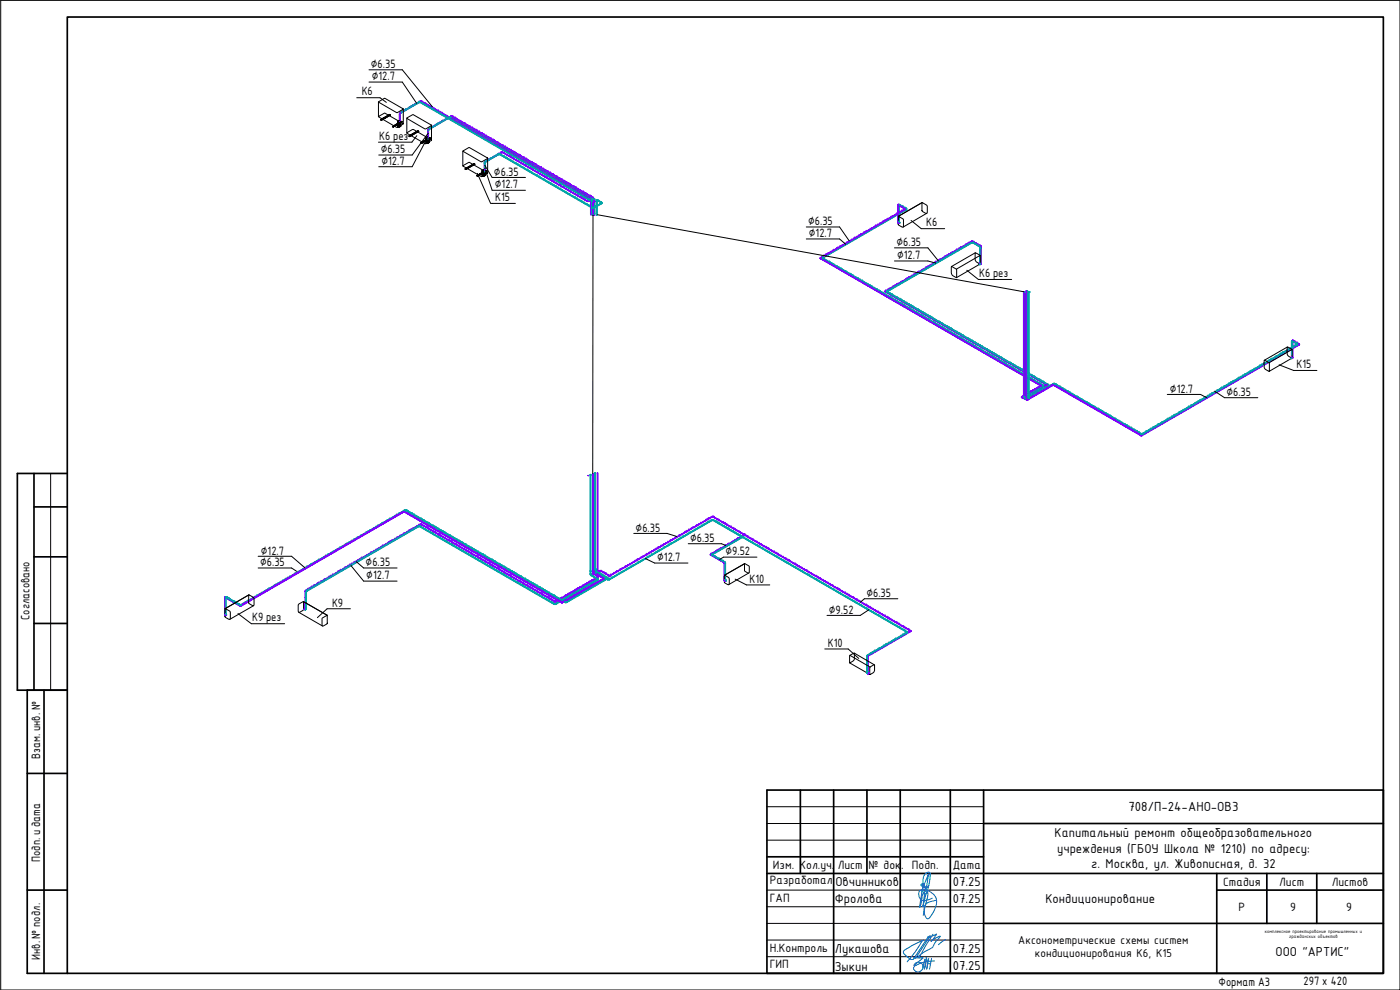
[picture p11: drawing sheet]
<svg xmlns="http://www.w3.org/2000/svg" width="420mm" height="297mm" viewBox="0 0 420 297" stroke-linecap="round" stroke-linejoin="round" font-family="sans-serif">
<defs><g id="words">
<text font-size="4.3" x="338.7" y="243.4">708/П-24-АНО-ОВ3</text>
<g font-size="4.2">
<text x="316.5" y="251.1">Капитальный ремонт общеобразовательного</text>
<text x="317.2" y="255.9">учреждения (ГБОУ Школа № 1210) по адресу:</text>
<text x="327.5" y="260.4">г. Москва, ул. Живописная, д. 32</text>
<text x="250.7" y="265.9">Овчинников</text>
<text x="286" y="265.9">07.25</text>
<text x="250.6" y="270.8">Фролова</text>
<text x="286" y="270.9">07.25</text>
<text x="313.7" y="270.8">Кондиционирование</text>
<text x="250.6" y="285.8">Лукашова</text>
<text x="286" y="285.9">07.25</text>
<text x="382.8" y="286.8">ООО &quot;АРТИС&quot;</text>
<text x="250.6" y="291.2">Зыкин</text>
<text x="286" y="290.9">07.25</text>
</g>
<g font-size="3.9">
<text x="232" y="260.8">Изм. Кол.уч.</text>
<text x="251.4" y="260.8">Лист</text>
<text x="260.7" y="260.8">№ док.</text>
<text x="273.7" y="260.8">Подп.</text>
<text x="285.9" y="260.8">Дата</text>
<text x="231" y="265.4">Разработал</text>
<text x="367.1" y="265.8">Стадия</text>
<text x="383.9" y="265.8">Лист</text>
<text x="399.7" y="265.8">Листов</text>
<text x="231" y="270.5">ГАП</text>
<text x="371.7" y="273.3">Р</text>
<text x="387.2" y="273.3">9</text>
<text x="404" y="273.3">9</text>
<text x="231" y="285.5">Н.Контроль</text>
<text x="231" y="290.5">ГИП</text>
</g>
<g font-size="3.7">
<text x="305.6" y="283.2">Аксонометрические схемы систем</text>
<text x="310.6" y="287.1">кондиционирования К6, К15</text>
</g>
<g font-size="3.5">
<text x="111.3" y="20.4">⌀6.35</text>
<text x="108.5" y="28.6">К6</text>
<text x="111.5" y="24.1">⌀12.7</text>
<text x="113.8" y="42">К6 рез</text>
<text x="114.3" y="46">⌀6.35</text>
<text x="114.5" y="49.5">⌀12.7</text>
<text x="148.3" y="52.7">⌀6.35</text>
<text x="148.5" y="56.5">⌀12.7</text>
<text x="148.6" y="60.4">К15</text>
<text x="242.5" y="67.6">⌀6.35</text>
<text x="242.8" y="71.2">⌀12.7</text>
<text x="278" y="67.9">К6</text>
<text x="269" y="73.9">⌀6.35</text>
<text x="269.2" y="77.8">⌀12.7</text>
<text x="293.8" y="83.2">К6 рез</text>
<text x="389.1" y="110.5">К15</text>
<text x="351.1" y="117.8">⌀12.7</text>
<text x="368.1" y="118.8">⌀6.35</text>
<text x="190.8" y="159.5">⌀6.35</text>
<text x="78.3" y="166.4">⌀12.7</text>
<text x="207.1" y="162.6">⌀6.35</text>
<text x="217.7" y="166.7">⌀9.52</text>
<text x="78.1" y="169.9">⌀6.35</text>
<text x="109.7" y="169.9">⌀6.35</text>
<text x="109.9" y="173.8">⌀12.7</text>
<text x="197.3" y="168.4">⌀12.7</text>
<text x="225" y="174.8">К10</text>
<text x="260" y="179.1">⌀6.35</text>
<text x="8.8" y="186" transform="rotate(-90 8.8 186)">Согласовано</text>
<text x="99.7" y="182">К9</text>
<text x="248.8" y="184.1">⌀9.52</text>
<text x="75.6" y="186.5">К9 рез</text>
<text x="248.5" y="194">К10</text>
<text x="12.1" y="227.7" transform="rotate(-90 12.1 227.7)">Взам. инв. №</text>
<text x="12.1" y="258.6" transform="rotate(-90 12.1 258.6)">Подп. и дата</text>
<text x="12.1" y="288" transform="rotate(-90 12.1 288)">Инв. № подл.</text>
<text x="365.7" y="295.7">Формат А3</text>
<text x="391.2" y="295.6">297 х 420</text>
</g>
<g font-size="1.6">
<text x="379.6" y="279.9">комплексное проектирование промышленных и</text>
<text x="386.9" y="281.5">гражданских объектов</text>
</g>
</g></defs>
<g fill="none" stroke="#8000ff" stroke-width=".3">
<path d="M119.8 36.7h.1M119.7 36.7l.2-.2-.1 .2M120 36.5h.1M120 36.3h.1M120 34.1h.1M120 36.5l-.2 .2M120 34.1v2.2M120 34.1v2.2v-2.1M120.1 33.9h.1M120.4 33.7l-.3 .2M120.6 33.7h-.1M120.7 33.6h-.1"/>
<path d="M120.9 33.5h.1M121.2 33.3h.1M121.5 33.1l-.8 .5M121.7 33h.1M121.9 32.9h.1M122.3 32.7l-.8 .4M122.5 32.5l-.2 .2M122.6 32.5h-.1M122.9 32.3l-.3 .2M123 32.2h.1M123.3 32.1l-.4 .2M123.4 32.1h.1"/>
<path d="M123.4 32h.1M123.6 31.9l-.1 .1M123.7 31.9h-.1M123.8 31.8h-.1M124 31.7h.1M124 31.7l-.1 .1M124.5 31.4h.1M124.7 31.3h.1M124.8 31.2l-.8 .5M125.1 31.1l-.3 .1M125.2 31h.1M125.5 30.8l-.4 .3"/>
<path d="M125.8 30.6h.1M125.8 30.7l-.2 .1M126 30.5l-.2 .1M126.2 30.5h.1M126.2 30.4h.1M126.2 30.4l-6.1 3.5M126.2 30.4l-.2 .1M126.5 30.4h.1M126.5 30.4l50.7 29.3M126.5 30.5h.1M126.9 30.7l.2 .1M126.9 30.6l-.5-.2 50.8 29.3"/>
<path d="M127.2 30.8l.3 .2M127.6 31l.4 .3M127.6 31.1h.1M128 31.3h.1M128 31.3l.1 .1M128.1 31.4h.1M128.3 31.4l.2 .2M128.5 39h.1M128.5 39l-.1 2.2M128.5 39v2.2M128.5 31.6l.1 .1M128.6 38.8h.1"/>
<path d="M128.7 31.7l.4 .2M128.9 38.6l-.1 .1M129 38.6h.1M129 38.6h-.1M129.1 31.9h.1M129.1 31.9l.1 .1M129.2 32h.1M129.3 32.1h.1M129.4 32.1h.1M129.5 38.3l-.4 .3M129.5 32.2l.7 .3M129.8 38.1h.1"/>
<path d="M129.8 32.3h.1M129.9 38.1l-.4 .2M130.1 38l-.2 .1M130.2 32.5l.2 .2M130.3 37.8l-.2 .1M130.4 32.7h.1M130.5 32.7l.1 .1M130.5 37.7h.1M130.7 32.8l.3 .2M130.7 37.6l-.3 .2M130.9 37.5l-.1 .1M131.1 37.4l-.2 .1"/>
<path d="M131.1 33l.4 .3M131.2 37.3l-.1 .1M131.2 37.3h.1M131.3 37.2l-.1 .1M131.4 37.2h.1M131.5 33.3l1 .6M131.5 33.3h.1M132 36.9h.1M132.1 33.7h.1M132.3 36.7l-.8 .5M132.5 33.9l.5 .2M132.5 36.5h.1"/>
<path d="M132.5 36.6l-.2 .1M132.6 33.9h.1M132.8 34.1h.1M132.9 36.4l-.3 .1M132.9 36.4h.1M133 34.1l.1 .1M133.1 34.2l.3 .2M133.5 34.4l.1 .1M133.6 34.5l.3 .2M133.6 35.9l-.7 .4M134 34.7l.2 .2M134 35.7h.1"/>
<path d="M134.2 34.9l.2 .1M134.2 35.5h.1M134.3 34.9h.1M134.5 35v.1M134.6 35.1h.1M134.6 35.4l-1 .5M134.7 35.2l.3 .1M134.7 35.3h.1M135 35.4l.8 .4M135.1 35.1l-.5 .2M135.2 35l-.1 .1M135.3 34.9h.1"/>
<path d="M135.3 35h.1M135.4 34.9l-6.8 3.9 .2-.1M135.4 34.9h.1M135.4 35.5h.1M135.4 34.9l-6.8 3.9M135.6 35.7h.1M135.7 34.9h.1M135.6 34.9l.6 .3M135.7 34.9l42.2 24.4M135.8 35.8l.2 .1M136 35.9l.1 .1M136.1 35.2h.1"/>
<path d="M136.1 36l.4 .2M136.2 35.2l.2 .1M136.4 36.1h.1M136.5 35.4l.4 .2M136.5 36.2l.4 .3M136.6 35.4h.1M136.8 35.6h.1M137 36.5l.3 .2M137 35.6l.1 .1M137.1 36.5h.1M137.1 35.7l.3 .2M137.4 36.7h.1"/>
<path d="M137.5 35.9v.1M137.5 36.8l.3 .1M137.6 36l.3 .2M137.8 36.9h.1M137.8 37h.1M138 36.2l.1 .2M138 37v.1M138.1 37.1l.8 .5M138.2 36.4l.2 .1M138.3 36.4h.1M138.4 37.3h.1M138.4 36.5l.1 .1"/>
<path d="M138.6 36.6l1.1 .6M138.9 37.6h.1M138.9 37.6l.1 .1M139.1 37.7h.1M139.2 37.7l.1 .1M139.3 37.8l.2 .1M139.4 37h.1M139.5 38l.8 .3M139.6 37.2h.1M139.8 37.3l.2 .1M139.9 38.2h.1M140 37.4l.1 .1"/>
<path d="M140.1 37.5l.4 .2M140.3 38.4l.2 .1M140.3 37.6h.1M140.5 38.5l.7 .4M140.5 37.7l.4 .3M140.6 38.6h.1M140.8 38.7h.1M141 38l.3 .2M141.1 38h.1M141.2 38.9l.9 .5M141.4 39h.1M141.4 38.2h.1"/>
<path d="M141.5 38.3h.2M141.7 38.4h.1M141.8 38.4h.1M141.8 38.5h.1M141.9 39.4h.1M141.9 38.5l.1 .1M142.1 39.4l.2 .1M142.1 38.6l.8 .5M142.3 39.6h.1M142.4 38.8h.1M142.5 39.6l.3 .2M142.7 39.8h.1"/>
<path d="M142.8 39.8l.5 .3M142.9 39.1h.1M143 39.1l.1 .1M143.1 39.2h.1M143.2 39.2l.1 .1M143.3 39.3l.2 .1M143.5 39.4l.5 .3M143.9 39.6h.1M144 39.7l.2 .1M144.3 39.9l.1 .1M144.5 40l.7 .4M128.3 41.6h.1"/>
<path d="M128.3 41.6h-.1M128.4 41.4h.1M128.4 41.3l-.2 .3M128.5 41.2h.1M128.4 41.3l-.1 .2M128.5 40.4v.3M128.5 41.4l-.2 .2M143.3 40.1l.1 .1M143.4 40.2h.1M143.4 40.2l.2 .1M143.7 40.3l.1 .1M143.8 40.4l.2 .1"/>
<path d="M144 40.5l.6 .4M144.1 40.6h.1M144.4 40.8h.1M144.6 40h.1M144.7 40.9h.1M144.7 41l.5 .2M144.8 40.2h.1M145.2 51.4h.1M145.2 40.4l.7 .4M145.2 41.2l.1 .1M145.3 40.5h.1M145.3 51.3h.1"/>
<path d="M145.4 51.2h.1M145.4 51.1l-.2 .3M145.4 41.3l.2 .1M145.4 51h.1M145.4 48.8h.1M145.4 48.8v2.2M145.5 50.5v.2M145.5 41.4h.1M145.5 48.8v2.2M145.6 48.6h.1M145.6 41.4l.2 .2M145.8 41.6l.5 .3"/>
<path d="M145.9 48.4l-.3 .2M145.9 40.8h.1M146 40.8l.3 .2M146.1 48.4h.1M146.3 48.2l-.4 .2M146.3 41l.1 .1M146.3 41.9l.3 .2M146.4 48.2h-.1M146.4 41.1l.4 .2M146.6 41.3h.1M146.7 42.1h.1M146.8 47.9h.1"/>
<path d="M146.8 42.1l.5 .3M146.8 41.3l.4 .3M146.9 42.2h.1M147 47.8h.1M147.2 42.4h.1M147.3 41.6h.1M147.3 42.4l.3 .2M147.4 47.6l-1 .5M147.4 41.6h.1M147.4 41.7l.2 .1M147.5 47.5h.1M147.7 42.6h.1"/>
<path d="M147.7 42.7h.1M147.7 41.8v.1M147.8 41.9l.2 .1M147.8 42.7l.5 .3M147.8 47.3l-.4 .3M148 47.2l-.1 .1M148 42l.5 .3M148.1 47.1h.1M148.1 47.2h-.1M148.1 42.1h.1M148.3 43h.1M148.3 43l.4 .3"/>
<path d="M148.3 42.2h.1M148.4 47l-.3 .1M148.5 42.3l.1 .1M148.6 42.4h.1M148.7 42.4l.1 .1M148.8 43.3l.2 .1M148.8 42.5l.4 .2M148.9 46.7l-.4 .2M149 43.4h.1M149 43.4l.1 .1M149.1 43.5l.2 .1M149.2 42.7l.1 .1"/>
<path d="M149.3 46.5l-.3 .2M149.4 43.6h.1M149.4 43.6l.2 .2M149.4 42.8l.2 .1M149.4 46.4l-.1 .1M149.4 42.9h.1M149.5 46.3l-.1 .1M149.6 46.3h.1M149.6 42.9l.2 .1M149.6 43.8l.7 .3M149.8 46.2h.1M149.8 46.2l-.2 .1"/>
<path d="M149.8 43.1h.1M149.9 46.1l-.1 .1M149.9 44h.1M149.9 43.1l.4 .2M150.3 45.9h.1M150.3 44.2l.7 .4M150.3 43.3l.2 .2M150.5 44.2h.1M150.5 43.5l.2 .1M150.6 45.7h.1M150.6 45.7l-5.1 2.9M150.6 45.7l-.7 .4"/>
<path d="M150.6 45.7l-5 3M150.7 44.4h.1M150.8 43.6l.5 .3M150.8 45.7l25.3 14.6M150.9 45.7h.1M150.8 45.7l.3 .2M150.9 45.7l25.3 14.6M150.9 43.7h.1M151 44.6l.5 .3M151.1 43.8h.1M151.2 44.6h.1M151.2 45.9l.1 .1"/>
<path d="M151.3 43.9l.3 .2M151.3 46h.1M151.4 46h.1M151.4 46l.1 .1M151.6 46.1l.1 .1M151.6 44.9h.1M151.6 44.1h.1M151.6 44.1l.1 .1M151.7 44.9l.1 .1M151.8 45h.1M151.8 44.2h.1M151.8 46.3l.4 .2"/>
<path d="M151.8 45l.3 .2M151.9 44.3l.3 .1M152.1 45.2h.1M152.1 45.2l.1 .1M152.2 44.5h.1M152.3 44.5l.4 .2M152.3 45.3l.3 .2M152.3 46.5l.3 .2M152.6 46.7l.1 .1M152.7 45.5l.2 .1M152.7 44.7l.4 .2M152.7 46.8l1.5 .8"/>
<path d="M152.9 46.8h.1M152.9 45.7l.3 .1M153.1 47h.1M153.1 44.9l.2 .2M153.2 45.8h.1M153.2 45.9l.3 .1M153.3 45.1h.1M153.3 45.1l.2 .1M153.5 46h.1M153.6 47.3h.1M153.6 45.2l.5 .3M153.6 46.1l.2 .1"/>
<path d="M153.8 46.2l.6 .4M153.9 45.5h.1M154 46.3h.1M154.1 45.5l.2 .1M154.2 46.4h.1M154.2 47.7h.1M154.2 47.7l.3 .1M154.3 45.7l.8 .4M154.4 45.7h.1M154.5 46.6h.1M154.6 46.6v.1M154.6 47.9h.1"/>
<path d="M154.6 45.9h.1M154.7 46.7l.3 .2M154.7 47.9l.3 .2M154.9 48.1h.1M155.1 46.9l.5 .3M155.1 48.1l.2 .1M155.2 46.1v.1M155.3 46.2l.2 .1M155.3 48.3l.2 .1M155.5 46.3l.1 .1M155.5 48.4l.1 .1M155.7 47.2h.1"/>
<path d="M155.7 48.5h.1M155.7 47.3l.7 .4M155.7 46.4v.1M155.7 48.5l.3 .2M155.7 46.5h.1M155.8 46.5l.3 .2M156 48.7l.2 .1M156.1 46.7h.1M156.1 46.7l.1 .1M156.3 47.6h.1M156.3 46.8l.3 .2M156.3 48.8l.4 .3"/>
<path d="M156.4 48.9h.1M156.4 47.7h.1M156.5 47.7l.1 .1M156.6 49.1h.1M156.6 47l.6 .3M156.6 47.8l.7 .4M156.8 47.9h.1M156.8 49.1v.1M156.9 49.2h.1M157 48h.1M157 49.3l.4 .2M157.1 49.3h.1"/>
<path d="M157.2 47.3h.1M157.2 47.4h.2M157.4 48.2v.1M157.4 47.5h.1M157.5 47.5h.1M157.5 48.3l.1 .1M157.5 49.5l.1 .1M157.6 47.6l.2 .1M157.6 48.4h.1M157.6 49.6h.1M157.7 48.5h.1M157.7 49.7h.1"/>
<path d="M157.7 49.7l.3 .2M157.8 47.7l.6 .3M157.9 48.5v.1M157.9 47.7h.1M158 48.6h.1M158.1 48.7l.4 .2M158.1 49.9h.1M158.2 47.9h.1M158.2 49.9l.3 .3M158.5 48.8h.1M158.5 48l.1 .2M158.6 48.9l.2 .2"/>
<path d="M158.6 50.2l.2 .1M158.7 48.2l.3 .2M158.8 50.3l.2 .1M158.8 49.1h.1M159 49.1l.1 .2M159 48.4l.1 .1M159 50.4l.5 .3M159.2 49.3h.1M159.2 50.5h.1M159.2 49.3l.7 .4M159.2 48.5h.1M159.3 48.5l.3 .2"/>
<path d="M159.4 50.7h.1M159.6 50.7l.1 .1M159.6 48.7h.1M159.6 48.8l.8 .4M159.8 49.6h.1M159.8 50.9h.1M159.9 49.7l.8 .5M159.9 50.9h.1M159.9 51h.1M160 51h.1M160.1 51.1h.1M160.1 51.1l.3 .1"/>
<path d="M160.2 49.1h.1M160.3 49.9h.1M160.4 51.2l.1 .1M160.5 50.1h.1M160.5 51.3l.5 .2M160.5 49.2l.1 .1M160.6 49.3l.7 .4M160.7 49.3h.1M160.8 50.2l.2 .1M161 49.5h.1M161 50.3l.3 .2M161 51.5l.3 .3"/>
<path d="M161.2 50.4h.1M161.3 49.7l.1 .1M161.4 51.8l.1 .1M161.4 50.5l.1 .1M161.5 49.8v.1M161.5 50.6l.1 .1M161.6 51.9h.1M161.6 49.9h.1M161.6 51.9l.2 .2M161.6 50.7l.2 .1M161.7 49.9l.1 .1M161.8 50.8l.1 .1"/>
<path d="M161.8 50l.1 .1M161.8 52.1l.5 .2M162 50.1l.5 .3M162 50.9h.1M162 50.9l.2 .1M162.2 51h.1M162.2 52.3h.1M162.2 51l.8 .5M162.3 52.4l1.1 .5M162.4 50.3h.1M162.6 50.4l.2 .1M162.7 52.5h.1"/>
<path d="M162.8 50.6h.1M162.9 52.7h.1M162.9 50.6l.1 .1M163 50.7l.9 .5M163.1 51.5h.1M163.1 51.5l.2 .1M163.2 50.7h.1M163.3 51.7h.1M163.3 51.7l.3 .1M163.4 52.9l.1 .1M163.5 53l.2 .2M163.7 51.9h.1"/>
<path d="M163.7 51.1h.1M163.8 51.9l.1 .1M163.8 53.2h.1M163.9 51.2l.2 .1M163.9 52l.4 .2M163.9 53.2l.1 .1M164 52.1h.1M164 53.3h.1M164 53.3l.3 .2M164.1 51.3l.2 .2M164.3 52.2l.2 .2M164.4 53.5h.1"/>
<path d="M164.4 51.5l.3 .2M164.4 53.5l.1 .1M164.5 51.5h.1M164.5 52.4l.3 .2M164.5 53.6l.3 .2M164.8 52.5h.1M164.8 51.7h.1M164.8 51.8h.1M164.9 53.8l.2 .1M164.9 52.6l.2 .1M165 51.8l.1 .1M165.1 53.9h.1"/>
<path d="M165.1 51.9l.2 .1M165.1 54l.3 .1M165.1 52.7l.3 .1M165.2 51.9h.1M165.4 52.9l.9 .5M165.4 52v.1M165.5 52.9h.1M165.5 52.1h.1M165.5 54.2l.2 .1M165.6 52.2l.3 .2M165.7 54.3h.1M165.8 54.4l.2 .1"/>
<path d="M165.9 52.4h.1M165.9 52.4l.3 .1M166.1 53.3h.1M166.1 54.5l.6 .3M166.2 52.5h.1M166.2 54.6h.1M166.2 52.5l.3 .2M166.3 53.4l.1 .1M166.4 54.7h.1M166.5 53.5l.2 .1M166.5 52.7l.2 .1M166.7 52.8l.3 .2"/>
<path d="M166.7 53.6l.4 .3M166.7 54.8l.2 .2M166.8 53.7h.1M166.9 55l.4 .2M167 53h.1M167 53l.3 .1M167.2 53.9l.1 .1M167.3 53.2h.1M167.3 54h.1M167.3 55.2l.1 .1M167.4 53.2l.3 .2M167.4 54l.2 .2"/>
<path d="M167.4 55.3h.1M167.6 55.4l.1 .1M167.7 54.2l.1 .1M167.8 53.4l.1 .1M167.8 55.5l.9 .5M167.8 54.3l.4 .2M167.9 55.5h.1M167.9 53.5l.3 .2M168 53.6h.1M168.1 55.7h.1M168.3 54.5h.1M168.3 53.7h.1"/>
<path d="M168.3 54.6h.1M168.4 53.8h.1M168.4 54.6h.1M168.5 54.7h.1M168.5 53.8l.3 .2M168.5 54.7l.2 .1M168.7 54h.1M168.7 56l.1 .1M168.8 54.8h.1M168.9 56.1l.6 .4M168.9 54l.2 .2M168.9 54.9l.4 .2"/>
<path d="M169 54.9h.1M169 56.2h.1M169.1 54.2l1.1 .6M169.2 56.3h.1M169.4 55.2l.2 .1M169.5 54.4h.1M169.6 55.3h.1M169.6 56.5l.1 .1M169.6 55.3l.2 .1M169.7 56.6l.1 .1M169.8 55.4l.4 .3M169.8 56.7h.1"/>
<path d="M169.9 56.8h.1M170 56.8l.2 .1M170.1 54.8h.1M170.2 54.8l.1 .1M170.2 55.7l.5 .2M170.2 56.9l.2 .1M170.3 55.7h.1M170.3 54.9h.1M170.4 55l.2 .1M170.4 57l.4 .2M170.7 55.1l.4 .3M170.7 57.1h.1"/>
<path d="M170.7 56h.1M170.8 55.2h.1M170.8 56l.8 .5M170.8 57.2l.2 .1M171.1 56.1h.1M171.1 57.4h.1M171.2 55.4h.1M171.2 57.4l.1 .1M171.3 56.3h.1M171.3 55.4l.1 .1M171.3 57.5l1.3 .8M171.4 57.6h.1"/>
<path d="M171.4 55.5l.2 .2M171.7 55.7h.1M171.7 56.5l.9 .6M171.8 56.5h.1M171.8 55.7l.1 .1M171.9 55.8l.2 .1M172 56.7h.1M172 57.9h.1M172.1 56l.5 .2M172.3 56h.1M172.5 56.2h.1M172.6 58.3l.5 .2"/>
<path d="M172.6 56.2l.1 .1M172.6 57.1h.1M172.7 58.4h.1M172.8 56.3l.5 .3M172.8 57.1l.2 .2M173 56.4h.1M173 57.3h.1M173.1 57.3h.1M173.1 58.6h.1M173.1 57.3l.3 .2M173.2 58.6l.1 .1M173.4 56.6l.2 .2"/>
<path d="M173.4 58.7l.2 .1M173.5 57.5h.1M173.5 58.7h.1M173.5 57.6h.1M173.6 56.8h.1M173.6 56.8l.2 .1M173.6 57.6l.1 .1M173.6 58.8l.1 .1M173.7 58.9l.5 .3M173.7 57.7h.1M173.8 56.9l.4 .2M173.9 57.8h.1"/>
<path d="M174 57.8l.1 .1M174.1 57.9l.8 .5M174.2 57.1l.6 .4M174.2 59.2h.1M174.2 59.2l.1 .1M174.3 59.3h.1M174.4 59.3h.1M174.5 59.3l.8 .5M174.6 58.2h.1M174.8 57.5l.8 .4M174.8 58.3h.1M174.9 59.6h.1"/>
<path d="M175 58.4l.1 .1M175 57.6h.1M175.2 58.5l.4 .3M175.3 57.8h.1M175.3 58.6h.1M175.3 59.8l.2 .1M175.5 58.7h.1M175.5 60h.1M175.6 60l.5 .3M175.6 58h.1M175.7 58.8l.2 .1M175.8 58h.1"/>
<path d="M175.8 58.1l.2 .1M175.9 59l.2 .1M176 58.2h.1M176 58.2l.6 .3M176.1 59.1l.4 .2M176.5 59.3l.5 .2M176.6 58.5l.4 .2M177 59.5h.1M177 58.7l.1 .1M177 59.6h.1M177.1 58.8h.1M177.1 58.8l.3 .2"/>
<path d="M177.1 59.6l.1 .1M177.2 59.7h.1M177.3 59.9h.1M177.3 59.9v4.5M177.3 59.9v4.4M177.5 59h.1M177.5 59v.1M177.6 59.1l.1 .1M177.7 59.2l.2 .1M177.9 59.3h.1M178 59.5v5M178.1 59.5h.1"/>
<path d="M178 59.5l.1 5M176.1 60.3l.1 .1M176.2 60.3h.1M176.3 60.4h.1M176.3 60.4h1.1M176.3 60.4h1.9M176.4 60.4h1.8M177.3 64.4h.1M177.4 60.4h.3M177.7 60.4h.5M178 60.9v.3M178 62.1v.2"/>
<path d="M178 63.9v.3M178.1 64.5h.1M178.1 64.2h.1M178.2 60.4h.1M178.4 60.5h.1M178.4 64.5h.1M178.4 60.5v4M246.2 77.4h.1M246.2 77.5h.1M246.3 77.5v.1M246.3 77.5l66 38.1M246.3 77.6l66 38.1"/>
<path d="M246.3 77.3v.1M246.4 77.6h.1M246.4 77.6l.1 .1M246.5 77.3h.1M246.5 77.7l.9 .5M246.7 77.1l-.3 .2M247.2 76.9l-.4 .2M247.2 76.9h.1M247.3 76.8h-.1M247.4 76.7v.1M247.5 78.2h.1M247.5 78.3h.2"/>
<path d="M247.7 78.4h.1M247.8 76.5h.1M247.9 78.5l.1 .1M247.9 76.4l-.4 .3M248.1 78.6l.6 .3M248.2 78.6h.1M248.3 76.2l-.4 .2M248.3 76.2h.1M248.4 78.8h.1M248.5 76.1h.1M248.5 76.1l-.2 .1M248.7 76l-.1 .1"/>
<path d="M248.7 78.9l.2 .2M248.8 75.9l-.1 .1M248.9 79.1l.4 .2M249.2 79.2h.1M249.3 75.7h.1M249.3 79.3l.2 .1M249.6 79.4l.3 .2M249.6 75.5l-.8 .4M249.9 75.3l-.2 .1M249.9 79.6h.1M249.9 79.7l.8 .4M250 75.3h.1"/>
<path d="M250.2 75.1h.1M250.5 80h.1M250.6 74.9l-.7 .4M251.1 74.6h.1M251.3 74.5h.1M251.7 74.3l-1.1 .6M251.8 74.2h-.1M252.1 74h.1M252.2 74l-.4 .2M252.6 73.7l-.4 .3M252.8 73.6l-.1 .1M252.8 73.6h.1"/>
<path d="M253 73.5l-.2 .1M253.2 73.4l-.1 .1M253.4 73.3l-.2 .1M253.5 73.2h.1M254 72.9l-.6 .4M254.1 72.8h.1M254.1 72.9h-.1M254.6 72.6l-.4 .2M254.7 72.5l-.1 .1M254.8 72.4h.1M255 72.4l-.2 .1M255.2 72.2l-.2 .2"/>
<path d="M255.6 72h.1M255.7 72l-.5 .2M255.9 71.8l-.2 .2M256.2 71.7l-.2 .1M256.3 71.6h.1M256.5 71.4h.1M257 71.2l-.8 .5M257 71.2h.1M257.1 71.1h-.1M257.6 70.8h.1M257.6 70.9l-.4 .2M258 70.6l-.3 .2"/>
<path d="M258.1 70.6h-.1M258.4 70.4h.1M258.4 70.4l-.3 .2M258.5 70.3l-.1 .1M258.7 70.2l-.2 .1M259 70l-.3 .2M259.1 70h.1M259.3 69.8h.1M259.5 69.8l-.5 .2M259.7 69.7l-.2 .1M259.8 69.6h.1M260.1 69.4h.1"/>
<path d="M260.4 69.2l-.7 .4M260.6 69.1l-.2 .1M260.9 68.9l-.2 .2M261 68.9h-.1M261.2 68.8h.1M261.3 68.7l-.2 .2M261.5 68.6l-.2 .1M261.5 68.6h.1M261.6 68.5l-.1 .1M261.9 68.4l-.2 .1M262 68.3l-.1 .1M262.6 68h.1"/>
<path d="M262.8 67.8h.1M263 67.8l-1 .5M263.4 67.5h.1M263.8 67.3l-.8 .4M263.9 67.2h.1M263.9 67.2v.1M264.4 66.9l-.4 .3M264.8 66.7l-.3 .2M265 66.6l-.2 .1M265 66.6h.1M265.3 66.4l-.3 .1M265.6 66.2h.1"/>
<path d="M265.8 66.2l-.5 .2M266 66l-.2 .1M266.1 65.9l-.1 .1M266.1 65.9h.1M266.2 65.9h-.1M266.4 65.8h.1M266.4 65.8l-.1 .1M266.8 65.5l-.4 .3M267 65.4l-.1 .1M267.2 65.3l-.2 .1M267.3 65.2v.1M267.5 65.1h.1"/>
<path d="M267.5 65.2h-.1M267.8 65h.1M267.9 64.9l-.4 .2M268.9 64.3h.1M269.2 64.2h.1M269.3 64.1l-1.3 .8M269.5 61.8v.3M269.5 61.6v5M269.5 64l-.2 .1M269.5 66.7h.1M269.5 61.6h.1M269.5 61.6v5.1"/>
<path d="M269.6 66.8l.2 .2zM269.6 66.9l.2 .1M269.6 61.5l2 1.1M269.7 66.9h.1M269.6 61.5h.1M269.6 61.5l2 1.2M269.7 61.5h.1M269.7 61.6l1.7 .9M269.8 67h.1M269.7 63.8l-.2 .2M269.9 63.7h.1M270.1 63.6l-.3 .2"/>
<path d="M270.3 61.9h.1M270.3 63.5l-.1 .1M270.6 63.4h.1M270.7 63.3l-.3 .2M270.8 62.2h.1M270.8 63.2v.1M271 63.1l-.1 .1M271 62.3h.1M271.3 62.9l-.3 .2M271.4 62.9h.1M271.4 62.6h.1M271.6 62.7h.1"/>
<path d="M271.6 62.8h.1M271.6 62.8l-25.3 14.6M271.6 62.8l-.2 .1M278.8 79.9l-1.1 .6M278.9 79.8h-.1M279.1 79.6h.1M279.3 79.6l-.4 .2M279.5 79.4l-.2 .2M279.7 79.3l-.2 .1M279.9 79.2h.1M280.2 79l-.4 .3M280.5 78.9l-.2 .1"/>
<path d="M280.6 78.8l-.1 .1M280.6 78.8h.1M280.7 78.7l-.1 .1M280.8 78.6h.1M280.8 78.7h.1M281.2 78.5l-.3 .1M281.3 78.4h-.1M281.7 78.2l-.4 .1M281.7 78.2h.1M281.8 78.1h-.1M281.9 78h.1M281.9 78v.1"/>
<path d="M282.1 78h-.1M282.3 77.8l-.2 .2M282.4 77.8h-.1M282.8 77.5l-.4 .3M283 77.4l-.2 .1M283.3 77.2l-.3 .2M283.4 77.2h.1M283.6 77h.1M283.8 77l-.5 .2M284.1 76.8h.1M284.7 76.4h.1M284.7 76.4l-.9 .5"/>
<path d="M285.1 76.2l-.3 .2M285.2 76.1l-.1 .1M285.5 76h.1M285.6 75.9l-.4 .2M285.8 75.8l-.2 .1M285.8 75.8h.1M286.2 75.6l-.4 .2M286.6 75.4l-.4 .2M286.8 75.3h-.2M286.9 75.2h.1M287.1 75h.1M287.7 74.7h.1"/>
<path d="M288 74.5l-1.2 .7M288.1 74.5h-.1M288.2 74.4h.1M288.2 74.4v.1M288.7 74.1l-.4 .3M289.1 73.9l-.3 .2M289.6 73.6l-.5 .3M289.7 73.6h-.1M289.7 73.6h.1M289.9 73.4h.1M289.9 73.4l-.2 .1M290.1 73.3l-.1 .1"/>
<path d="M290.3 73.2l-.2 .1M290.4 73.1h.1M290.7 73h.1M290.8 72.9l-.5 .3M290.9 72.8l-.1 .1M291.5 72.5l-.5 .3M291.6 72.4h.1M291.6 72.4l-25.9 15M291.6 72.5l-25.9 14.9 .5-.2M291.6 72.4l-.1 .1M291.9 72.4h.1M291.8 72.4l.2 .1"/>
<path d="M291.8 72.5l2.5 1.4M291.9 72.4l2.4 1.4M292.1 72.5l.3 .3M292.3 72.7h.1M292.4 72.8l.3 .1M292.7 72.9l.3 .2M293 73.1h.1M293 73.1l.8 .5M293.6 73.5h.1M293.9 73.6h.1M294 79.1l.3 .1M294 79.1h.1"/>
<path d="M294 79l.3 .2M294 73.7l.2 .1M294.1 73.7h.1M294.3 79.2h.1M294.3 73.8v.1M294.3 73.9h.1M294.4 79.1h.1M294.4 74h.1M294.4 77.7v.2M294.4 74.1v5M294.5 74.1v5M250.7 80.1l.1 .1"/>
<path d="M250.9 80.2l.6 .4M251 80.2h.1M251.2 80.4h.1M251.6 80.6l.1 .1M251.7 80.7l.1 .1M251.8 80.8h.1M251.9 80.8h.1M252 80.8l.1 .1M252.1 80.9l.1 .1M252.2 81l.6 .3M252.7 81.2h.1M252.8 81.3l.2 .1"/>
<path d="M253.1 81.5h.1M253.2 81.5l.1 .1M253.3 81.6l1.3 .8M253.4 81.6h.1M254 82h.1M254.6 82.4l.4 .2M254.7 82.5h.1M255 82.6h.1M255.1 82.7h.1M255.2 82.7l.4 .2M255.5 82.8h.1M255.6 82.9l.1 .1"/>
<path d="M255.7 83l.3 .2M256.1 83.2l.1 .1M256.2 83.3h.1M256.2 83.3l.2 .1M256.4 83.4h.1M256.5 83.4l.3 .2M256.8 83.6l.1 .1M256.9 83.7l.4 .2M257.3 83.9h.1M257.3 83.9l.2 .1M257.5 84.1h.1M257.6 84.1l.4 .2"/>
<path d="M258 84.3l.1 .1M258.1 84.4l.4 .2M258.5 84.6l.1 .1M258.6 84.7h.1M258.7 84.7l.6 .4M259 84.9h.1M259.2 85h.1M259.4 85.1l.9 .5M259.7 85.3h.1M260.3 85.7h.1M260.4 85.7l.1 .1M260.6 85.8h.1"/>
<path d="M260.7 85.9l.2 .1M260.9 86l.5 .3M261 86.1h.1M261.4 86.3h.1M261.5 86.3l.1 .1M261.7 86.4l.2 .2M261.9 86.6h.1M262 86.6l.1 .1M262.1 86.7l.2 .1M262.4 86.9l.4 .2M262.5 86.9h.1M262.7 87.1h.1"/>
<path d="M262.9 87.2h.1M263 87.2l.8 .5M263.2 87.3h.1M263.8 87.7h.1M263.9 87.7l.1 .1M264.1 87.8l.2 .2M264.3 88h.1M264.5 88l.5 .4M265 88.4l.6 .3M265.3 88.5h.1M265.5 88.7h.1M265.7 88.8h.2"/>
<path d="M265.7 87.4h.1M265.7 87.5h.1M265.7 87.5l48.4 27.9M265.8 87.5l48.3 28M265.8 87.3h.1M265.8 87.6h.1M265.9 88.9h.1M265.9 87.7h.2M266 88.9h.1M266 89l.2 .1M266.1 87.8h.1M266.2 87.8l.3 .2"/>
<path d="M266.2 89.1h.1M266.3 89.1l.5 .3M266.3 87.1h.1M266.5 88l.2 .1M266.7 86.9l-.5 .2M266.8 88.1l.3 .2M266.9 88.2h.1M266.9 89.4l.3 .2M266.9 86.7h.1M266.9 86.7l-.2 .2M267.1 86.6l-.1 .1M267.2 88.3l.1 .2"/>
<path d="M267.3 86.5l-.1 .1M267.3 89.6v.1M267.3 89.7h.1M267.4 89.7l.3 .2M267.4 88.5l.3 .2M267.5 86.3l-.2 .2M267.6 88.6h.1M267.7 89.9h.1M267.7 89.9l.1 .1M267.8 88.7l.4 .2M267.8 90l.1 .1M268 86.1l-.5 .2"/>
<path d="M268 90.1l1.2 .6M268 86.1h.1M268.1 86h-.1M268.2 85.9l-.1 .1M268.2 89l.9 .4M268.3 90.3h.1M268.4 89h.1M268.4 85.9h-.1M268.5 85.8h-.1M268.6 89.2h.1M268.6 85.7h.1M268.6 85.8h-.1"/>
<path d="M268.7 85.7h-.1M268.8 90.5h.1M269 90.7h.1M269.1 89.5h.1M269.1 85.5h.1M269.2 90.8l.2 .1M269.2 89.5l.1 .1M269.3 85.3h.1M269.3 89.6l.2 .1M269.4 90.9l.5 .3M269.5 85.2l-.8 .4M269.6 89.7l.4 .3"/>
<path d="M269.6 85.2h-.1M269.7 89.8h.1M269.7 91.1h.1M269.9 91.2l.4 .3M270 90l.1 .1M270.2 90.1l.1 .1M270.3 90.2h.1M270.4 91.5h.1M270.4 84.7h.1M270.4 84.7l-.8 .5M270.4 90.2l.1 .1M270.5 91.5h.1"/>
<path d="M270.5 91.6l.2 .1M270.6 90.3v.1M270.6 84.5l-.1 .2M270.7 90.4l.1 .1M270.8 91.7l.4 .2M270.8 84.5h.1M270.9 90.5l.6 .3M271 84.3l-.3 .2M271.1 90.6h.1M271.2 91.9h.1M271.2 92l.4 .1M271.4 90.8h.1"/>
<path d="M271.4 84.1l-.3 .2M271.5 90.9l.2 .1M271.6 84l-.2 .1M271.6 92.2h.1M271.7 83.9v.1M271.7 91l.8 .4M271.7 92.2l.1 .1M271.8 92.3h.1M271.9 91h.1M271.9 92.3v.1M271.9 83.8h.1M271.9 92.4l.3 .1"/>
<path d="M272.1 83.7h.1M272.2 92.5l.5 .3M272.2 83.6l-.4 .3M272.3 92.6h.1M272.5 83.5l-.2 .1M272.5 91.4h.1M272.5 91.4l.2 .2M272.5 92.7h.1M272.6 83.4l-.1 .1M272.6 83.4h.1M272.7 91.6l.4 .2M272.7 92.8l.2 .1"/>
<path d="M272.8 83.3h.1M272.8 83.3l-.2 .1M272.9 92.9l.2 .2M273 83.2l-.1 .1M273.1 91.8l.4 .2M273.2 91.8h.1M273.2 93.1l.4 .2M273.4 82.9l-.4 .3M273.6 92h.1M273.6 92.1h.1M273.6 82.9h.1M273.7 93.4l.2 .1"/>
<path d="M273.7 92.1l.3 .2M273.8 82.7l-.3 .2M273.9 93.5l.2 .1M273.9 82.7h.1M274 93.5h.1M274.1 92.3l.1 .1M274.2 93.6v.1M274.2 92.4h.1M274.3 82.5l-.3 .1M274.3 92.5l.2 .1M274.3 93.7l.3 .2M274.3 82.5h.1"/>
<path d="M274.5 92.6l.1 .1M274.6 93.9l.1 .1M274.7 92.7h.1M274.7 92.7l.2 .1M274.7 94l.1 .1M274.9 92.8h.1M274.9 94.1h.1M274.9 82.1h.1M274.9 92.8l1.1 .6M275 94.1l.5 .3M275.1 94.2h.1M275.3 94.3h.1"/>
<path d="M275.4 93.1h.1M275.4 81.8h.1M275.5 94.4l.2 .1M275.6 81.6h.1M275.7 94.6h.1M275.8 81.6l-1.5 .8M275.8 94.6l.3 .1M276 93.5h.1M276 81.5l-.2 .1M276 93.5l.2 .1M276.1 94.8h.1M276.2 93.6l.2 .1"/>
<path d="M276.2 94.8l.4 .3M276.5 81.2l-.5 .2M276.5 93.7l.1 .1M276.6 93.8l1.2 .7M276.7 95.1l.3 .2M276.7 81.1l-.2 .1M276.8 95.2h.1M276.9 80.9l-.1 .1M277.1 80.8l-.1 .1M277.1 95.3l.1 .1M277.1 80.8h.1M277.2 95.4l1.1 .6"/>
<path d="M277.3 80.7l-.2 .1M277.5 94.3h.1M277.5 95.6h.1M277.7 94.4h.1M277.7 80.5l-.3 .2M277.8 80.4h.1M277.8 94.5l.2 .1M278 94.6l1 .6M278.1 96h.1M278.2 94.7h.1M278.3 96l.7 .4M278.4 94.9h.1"/>
<path d="M278.4 80h.1M278.6 96.2h.1M278.8 96.4h.1M279 96.4l.2 .1M279 95.2h.1M279.1 95.3l.3 .1M279.2 96.6l.2 .1M279.4 95.4h.1M279.5 96.7l.5 .3M279.5 95.5l.3 .2M279.9 95.7h.1M280 97l.2 .1"/>
<path d="M280 95.7l.1 .1M280.1 95.8l.2 .2M280.2 97.1l.1 .1M280.3 97.2h.1M280.3 97.2l.1 .1M280.4 96h.1M280.5 96h.1M280.5 97.3h.1M280.5 96l.8 .5M280.5 97.4h.1M280.6 97.4l.8 .4M281 96.3h.1"/>
<path d="M281.1 97.6h.1M281.2 96.5h.1M281.3 96.5l.3 .1M281.4 97.9h.1M281.6 96.7l.7 .4M281.6 97.9h.1M281.6 98h.1M281.7 98l.4 .2M282.2 98.2l.3 .3M282.3 97.1h.1M282.3 97.1l.2 .1M282.4 98.4h.1"/>
<path d="M282.5 98.5l.5 .2M282.5 97.2l.4 .2M282.7 97.3h.1M282.9 97.4l.4 .3M283 98.7l.3 .3M283.1 98.8h.1M283.4 97.7h.1M283.4 97.7l.1 .1M283.4 99h.1M283.5 97.8l.8 .4M283.5 99l.2 .1M283.7 99.2l.8 .4"/>
<path d="M283.8 99.2h.1M284 98.1h.1M284.1 99.4h.1M284.4 98.3h.1M284.5 98.3h.1M284.5 98.4l.2 .1M284.6 99.6h.1M284.6 99.7l.3 .2M284.7 98.5h.1M284.9 98.5l.4 .3M284.9 99.9h.1M285.1 99.9l.1 .1"/>
<path d="M285.3 98.8l.4 .2M285.7 99l.1 .1M285.8 99.1l.2 .2M286 99.3l.8 .3M286.2 99.3h.1M286.4 99.5h.1M286.8 99.7h.1M286.9 99.8l.7 .3M287.3 99.9h.1M307.3 87.6h.1M307.3 90.4v.2M307.3 92.2v.2"/>
<path d="M307.3 94v.3M307.3 95.8v.3M307.3 97.6v.3M307.3 87.6l-.1 31.8M307.3 87.6v31.8M308 87.6h.1M308 87.4h.1M307.9 87.4v32.4M308 88.9v.3M308 90.7v.3M308 95.8v.2M308 97.6v.3"/>
<path d="M308 99.4v.3M308 88.5v.3M308 90.3v.3M308 92.1v.3M308 94v.2M308 99v.3M308 87.4v32.4M308.4 87.6h.1M285.2 100h.1M285.2 100l.3 .2M285.5 100.2l.4 .2M285.9 100.4l.1 .1"/>
<path d="M286 100.5l1.2 .7M286.6 100.8h.1M286.9 101h.1M287.2 101.2l.8 .4M287.4 101.2h.1M287.5 100.1h.1M287.6 101.4h.1M287.7 100.2l.1 .1M287.9 100.3l.4 .3M288 101.6h.1M288 101.6l.4 .3M288.2 100.5h.1"/>
<path d="M288.4 100.6l.3 .2M288.5 101.9l.3 .2M288.7 100.8l.1 .1M288.8 102.1l.2 .1M288.8 100.9h.1M289 100.9h.1M289 101l.2 .1M289.1 102.2h.1M289.1 102.3l.2 .1M289.2 101.1h.1M289.3 102.4l.5 .2M289.3 101.2h.3"/>
<path d="M289.6 101.3l.4 .2M289.6 102.6h.1M289.7 101.3h.1M289.8 102.7l.2 .1M290 102.8l.1 .1M290.1 101.6h.1M290.2 102.9h.1M290.2 101.6l.1 .1M290.3 101.7h.1M290.3 102.9l.1 .1M290.3 101.7l.4 .3M290.4 103h.1"/>
<path d="M290.4 103l.4 .3M290.8 102l.3 .2M290.9 103.3l.1 .1M291 102.1h.1M291 103.4h.1M291.1 103.4l.1 .1M291.2 102.2l.1 .1M291.3 103.5v.1M291.4 102.3l.2 .2M291.4 103.6h.1M291.5 103.7h.1M291.5 103.7l.4 .2"/>
<path d="M291.6 102.5l.5 .2M291.8 103.8h.1M292 103.9l.2 .1M292.1 102.8l.2 .1M292.2 104.1h.1M292.4 104.1l.9 .6M292.4 102.9l.8 .5M292.5 102.9h.1M292.7 103.1h.1M292.9 104.5h.1M293.2 104.6h.1M293.2 103.4h.1"/>
<path d="M293.3 104.7l.8 .5M293.3 103.4l.1 .1M293.5 103.5l.3 .2M293.7 104.9h.1M293.8 103.7h.1M293.8 103.7l.5 .3M293.9 105.1h.1M294.2 105.2h.1M294.3 105.3h.1M294.3 104l.2 .1M294.4 105.3l.3 .2M294.5 104.2h.1"/>
<path d="M294.6 104.2h.1M294.7 104.2l.4 .3M294.8 105.5l.2 .1M295 105.7l.3 .2M295.1 104.5l.5 .3M295.3 104.5h.1M295.4 105.9h.1M295.4 105.9l.2 .1M295.5 104.7h.1M295.6 106l.8 .5M295.7 104.8l.1 .1M295.9 104.9l1.2 .7"/>
<path d="M296 106.2h.1M296 105h.1M296.2 105.1h.1M296.5 106.5h.1M296.5 106.5v.1M296.6 106.6h.1M296.7 106.7h.1M296.7 105.4h.1M296.8 106.8l.3 .1M297.1 105.6l.2 .1M297.2 106.9l.1 .1M297.3 105.8h.1"/>
<path d="M297.3 107l.2 .1M297.3 105.8l.3 .1M297.4 107.1h.1M297.6 107.1v.1M297.7 105.9h.1M297.7 107.2l.5 .4M297.7 106l.2 .1M297.9 106.1l.8 .5M298.2 107.5h.1M298.3 107.6l1.4 .8M298.8 106.6h.1M298.8 106.6l.1 .1"/>
<path d="M298.9 107.9h.1M298.9 106.7h.1M299 106.8h.1M299.2 106.8l.2 .1M299.4 107l.4 .2M299.5 108.3h.1M299.5 107h.1M299.7 108.4h.1M299.8 108.5l.3 .1M299.9 107.2l.1 .1M300 107.3h.1M300.1 107.4h.1"/>
<path d="M300.1 108.6l.5 .3M300.1 107.4l.5 .2M300.2 108.7h.1M300.6 108.9l.1 .1M300.6 107.6l.3 .3M300.7 109l.2 .1M300.9 109.1h.1M300.9 109.1l.1 .1M301 107.9l.2 .1M301.1 109.2h.1M301.2 108h.1M301.2 109.2l.3 .3"/>
<path d="M301.2 108l.2 .1M301.5 108.1l1.5 .9M301.5 109.5l.5 .2M301.7 109.5h.1M301.8 108.4h.1M301.9 109.7h.1M302 109.8h.3M302.3 109.9l.7 .4M302.3 108.6h.1M302.4 109.9h.1M302.5 108.8h.1M303 110.3h.1"/>
<path d="M303 110.3l.3 .2M303 109l.2 .2M303.3 109.2h.1M303.4 110.5v.1M303.4 109.2l.1 .1M303.5 110.6h.1M303.5 109.3l.1 .1M303.6 109.4h.1M303.6 110.6l.2 .2M303.7 109.4l.1 .1M303.7 110.7h.1M303.9 109.5l.4 .3"/>
<path d="M303.9 110.8l.1 .1M304 109.6h.1M304 110.9h.1M304.1 110.9l.1 .1M304.2 111l.3 .2M304.4 109.8l.1 .1M304.5 111.1h.1M304.5 109.9l.2 .1M304.6 111.2l.2 .1M304.7 110.1l1.6 .8M304.8 111.4h.2M305.1 111.5h.1"/>
<path d="M305.1 110.2h.1M305.2 111.5h.1M305.2 111.6l.2 .1M305.3 110.4h.1M305.4 111.7h.1M305.4 111.7l1 .6M305.8 111.9h.1M305.8 110.6h.1M306 110.8h.1M306.3 110.9l.1 .1M306.4 111l.1 .1M306.4 112.3h.1"/>
<path d="M306.5 112.3h.1M306.5 112.3l.3 .2M306.5 111.1l.4 .2M306.6 119.2h.1M306.6 119.1h.1M306.7 119.2v.1M306.7 119.2l.5 .3M306.7 119.2l.4 .3M306.8 111.2h.1M306.9 112.5h.1M306.9 112.6h.1M306.9 111.3l.6 .3"/>
<path d="M306.9 119.3h.1M307 118.9l-.3 .2M307 112.6l.1 .1M307 119.4l.1 .1M307.1 119.5h.1M307.1 112.7l.2 .1M307.1 118.8l-.1 .1M307.3 119.5h.1M307.3 102.7v.2M307.3 104.5v.3M307.3 106.3v.3M307.3 108.1v.3"/>
<path d="M307.3 113.2v.2M307.3 115v.3M307.3 116.8v.3M307.3 118.6v.3M307.3 118.7l-.2 .1M307.4 112.8l.1 .1M307.5 118.6h-.1M307.5 111.6h.1M307.5 111.7h.2M307.5 112.9h.1M307.6 113l1.7 .9M307.7 118.4h.1"/>
<path d="M307.8 111.8l.8 .5M307.8 118.4l-.3 .2M308 119.8h.1M308 119h.1M308 101.2v.3M308 106.3v.2M308 108.1v.3M308 109.9v.3M308 111.7v.3M308 113.6v.2M308 118.6v.3M308 100.8v.3"/>
<path d="M308 102.6v.3M308 104.5v.2M308 109.5v.3M308 111.3v.3M308 113.1v.3M308 115v.2M308 116.8v.2M308 113.1h.1M308.1 118.3l-.2 .1M308.1 119.1h.1M308.1 112h.1M308.1 118.3h.1"/>
<path d="M308.1 119.9h.1M308.1 120h.2M308.2 113.3h.1M308.3 119.9h.1M308.3 118.1l-.2 .1M308.3 119.9h-.2M308.4 118.9l-.3 .2M308.5 119.9h.1M308.4 118.1h.1M308.4 119.9h.1M308.6 118.8h.1M308.6 112.3h.1"/>
<path d="M308.7 119.8h.1M308.7 113.6h.1M308.7 117.9l-.2 .1M308.7 112.3l.1 .1M308.8 118.6h.1M308.8 112.4h.1M308.9 112.4l.4 .3M308.9 118.6l-.5 .3M309.1 118.5l-.2 .1M309.2 117.6h.1M309.2 119.4h.1M309.2 119.5l-.7 .3"/>
<path d="M309.3 118.4h.1M309.3 113.9h.1M309.3 113.9l.2 .2M309.3 112.7l.1 .1M309.4 117.5h.1M309.5 112.8l.2 .1M309.5 118.2h.1M309.5 112.8h.1M309.5 117.4l-.8 .5M309.5 114.1h.1M309.6 119.2l-.3 .2M309.7 114.2h.1"/>
<path d="M309.7 112.9l.1 .1M309.8 114.2l.1 .1M309.8 113h.1M309.9 113.1l.5 .2M309.9 114.3l.6 .3M309.9 117.2h.1M310 119h.1M310 118l-.8 .4M310.1 117.9l-.1 .1M310.1 118.9l-.5 .3M310.2 117.8l-.1 .1M310.3 117l-.7 .4"/>
<path d="M310.3 113.2h.1M310.3 118.8l-.2 .1M310.3 117.8h.1M310.4 116.9l-.1 .1M310.4 113.3l1.3 .8M310.5 117.7l-.1 .1M310.5 116.8h.1M310.5 116.9h-.1M310.5 114.6l.2 .2M310.6 118.6l-.3 .2M310.6 117.6l-.1 .1M310.7 118.6h-.1"/>
<path d="M310.7 116.7l-.1 .1M310.7 118.6h.1M310.8 114.8h.1M310.9 114.8l.1 .1M310.9 117.4l-.3 .2M310.9 118.4l-.2 .2M311 117.4h.1M311 114.9h.1M311 113.7h.1M311 114.9l.1 .1M311.1 117.3l-.1 .1M311.1 118.4h-.1"/>
<path d="M311.2 115l.1 .1M311.4 115.1l.4 .3M311.4 118.2h.1M311.5 115.2h.1M311.6 117h.1M311.6 116.2l-.8 .5M311.6 114h.1M311.6 116.2h.1M311.7 118h.1M311.7 115.3h.1M311.7 116.1l-.1 .1M311.7 114.1l.1 .1"/>
<path d="M311.8 116.1h-.1M311.9 116.1l.4-.3-5.6 3.3M311.9 114.2h.1M311.9 115.4l.4 .3M311.9 117.9l-.8 .4M312 114.2l.2 .2M312 117.8v.1M312.1 116.8h.1M312.2 117.8h.1M312.2 115.9h.1M312.3 114.4l.5 .3M312.3 116.6h.1"/>
<path d="M312.3 115.7h.1M312.3 115.8h.1M312.3 115.8l-5.6 3.2M312.3 114.5h.1M312.4 116.6l-1.3 .7M312.5 117.5l-.5 .3M312.7 116.4l-.2 .1M312.8 117.4h.1M312.8 117.4l-.3 .1M312.8 114.7l.3 .1M312.9 116.3l-.2 .1M313.1 114.8h.1"/>
<path d="M313.1 117.2l-.3 .2M313.1 114.9h.1M313.2 114.9l.2 .1M313.3 116.1l-.4 .2M313.4 117l-.3 .2M313.4 116h.1M313.4 116l-.1 .1M313.5 115.1l.1 .1M313.7 115.2l.3 .2M313.7 115.8l-.3 .2M313.8 115.8h.1M313.8 115.3h.1"/>
<path d="M313.9 115.7l-.1 .1M313.9 116.8l-.5 .2M313.9 116.7h.1M314 115.6l-.1 .1M314 115.4h.1M314 115.6l-5.9 3.5M314.1 115.4v.1M314.1 116.7h-.1M314.1 115.5h.1M314.1 115.6h.1M314.1 115.6h-.1M314.1 115.6l-6 3.4"/>
<path d="M314.2 116.6h.1M314.5 116.4h.1M314.6 116.4l-.5 .2M314.9 116.1l-.3 .2M315 116.1h.1M315.6 115.8h.1M315.6 115.8l-.5 .3M316 115.6h.1M316 115.5l-7.6 4.4M316 115.5l-.4 .3M316 115.6l-7.6 4.3M316.2 115.5h.1"/>
<path d="M316.2 115.6l26.2 15M316.2 115.5l.1 .1M316.3 115.6l26.1 15M316.3 115.6h.1M316.3 115.6l.4 .2M316.5 115.7h.1M316.7 115.8l.2 .1M316.9 115.9l.1 .1M317 116l.4 .2M317.2 116.1h.1M317.4 116.2l.2 .1M317.6 116.4l.2 .1"/>
<path d="M317.9 116.5h.1M318 116.5h.1M318 116.6l.2 .1M318.3 116.7l.4 .3M318.7 117h.1M318.7 117l.5 .2M319.2 117.2l.1 .1M319.3 117.3h.1M319.4 117.3l.8 .5M319.8 117.6h.1M320 117.8h.1M320.2 117.8l.4 .3"/>
<path d="M320.7 118.1l.4 .2M321.2 118.4l.2 .1M321.4 118.5l.2 .1M321.5 118.6h.1M321.6 118.6l.1 .1M321.8 118.7l.4 .3M322.2 119h.1M322.2 119l.1 .1M322.4 119.1l.8 .4M322.8 119.4h.1M323.2 119.6h.1M323.3 119.6l.3 .1"/>
<path d="M323.6 119.8h.1M323.7 119.8l.4 .3M361.3 119.9l-.2 .1M361.7 119.7h.1M361.7 119.7l-.4 .2M362.1 119.4l-.4 .3M362.2 119.3v.1M362.4 119.3h.1M362.6 119.1h.1M362.8 119.1l-.5 .2M363.1 118.9h.1M363.7 118.5h.1"/>
<path d="M363.7 118.5l-.9 .5M364.2 118.2l-.4 .3M364.4 118.1h.1M364.6 118l-.4 .2M364.8 117.9l-.2 .1M364.8 117.9h.1M365 117.7l-.2 .1M365.2 117.7h-.1M365.4 117.5l-.2 .1M365.5 117.5h.1M365.8 117.3l-.3 .1M365.9 117.2h.1"/>
<path d="M366.1 117.1h.1M366.3 117l-.5 .3M366.4 117h-.1M366.6 116.8h.1M367 116.6l-.6 .4M367.1 116.5l-.1 .1M367.2 116.4h.1M367.2 116.5h.1M368.1 116l-.8 .4M368.6 115.7l-.5 .3M368.7 115.6h.1M368.9 115.5h.1"/>
<path d="M369.1 115.4l-.5 .3M369.3 115.3l-.2 .1M369.4 115.2l-.1 .1M369.4 115.2h.1M369.5 115.1l-.1 .1M369.7 115h.1M369.7 115.1h-.1M370.1 114.8l-.4 .2M370.5 114.6l-.3 .2M370.8 114.4h.1M370.8 114.5l-.3 .1M371.1 114.2l-.3 .2"/>
<path d="M371.1 114.2h.1M371.3 114.1l-.2 .1M371.7 113.9h.1M371.9 113.8l-.5 .3M372.2 113.6h.1M372.4 113.4h.1M372.8 113.3l-.9 .5M373 113.2h.1M373.2 113h.1M373.3 113l-.5 .2M373.4 112.9l-.1 .1M373.5 112.8v.1"/>
<path d="M373.9 112.6l-.4 .2M373.9 112.6h.1M374 112.6h-.1M374.4 112.3l-.3 .3M374.6 112.2l-.2 .1M374.7 112.2h.1M375 112l-.3 .2M375.2 111.8h.1M375.2 111.9l-.2 .1M375.4 111.8h-.1M375.8 111.6h.1M376 111.4h.1"/>
<path d="M376.2 111.3l-.8 .4M376.3 111.2v.1M376.4 111.2h-.1M376.8 110.9l-.3 .3M377.1 110.8l-.2 .1M377.3 110.6l-.2 .2M377.4 110.6h-.1M377.4 110.6h.1M378 110.3l-.6 .3M378.2 110.2h-.2M378.5 110l-.3 .1M378.5 110h.1"/>
<path d="M378.6 109.9h-.1M378.8 109.8h.1M378.8 109.8l-.1 .1M378.9 109.8h-.1M379.2 109.5l-.3 .2M379.3 109.5h.1M379.5 109.4h.1M379.6 109.3l-.2 .2M379.7 109.2l-.1 .1M379.9 109.2h-.1M379.9 109.1v.1M380.2 109h.1"/>
<path d="M380.3 108.9l-.3 .2M380.6 108.8l-.2 .1M381 108.6h.1M381.6 108.2h.1M381.8 108.1l-1.2 .6M381.9 108l-.1 .1M382.1 107.9h.1M382.3 107.8h.1M382.7 107.5l-.8 .5M383.1 107.3l-.3 .2M383.2 107.2v.1M383.8 107h.1"/>
<path d="M384 106.8h.1M384.1 106.8l-.8 .4M384.2 106.7h-.1M384.5 106.5h.1M385.1 106.2h.1M385.1 106.2l-.8 .5M385.3 106l-.2 .2M385.5 105.9l-.2 .1M385.7 105.8l-.1 .1M385.8 105.7h.1M386.2 105.6l-.5 .2M386.2 105.5h.1"/>
<path d="M386.5 105.4h.1M386.6 105.3l-.3 .2M387.1 105l-.4 .3M387.2 104.9l-.1 .1M387.3 104.9h.1M387.5 104.8h.1M387.5 104.8l-.2 .1M387.6 107.3h.1M387.6 107.3l.2 .1M387.7 107.3l.1 .1M387.8 107.4h.1M387.9 107.3h.1"/>
<path d="M387.9 102.2h.1M387.9 102.2v5.1M387.9 107v.2M387.9 102.3v5M387.9 102.2v4.7M388 102.2l1.9 1.1M388 104.5h.1M388 102.2h.1M388 102.1l1.9 1.1M388.1 102.2l.1 .1M388.2 102.3l.4 .2M388.5 104.2l-1 .6"/>
<path d="M388.6 102.5h.1M388.6 104.1h.1M388.6 104.2h-.1M388.6 102.5l.4 .3M388.9 104l-.3 .1M389 103.9h.1M389.1 102.8l.1 .1M389.2 103.8l-.1 .1M389.2 102.9h.1M389.3 102.9h.1M389.3 102.9l.1 .1M389.4 103.7l-.2 .1"/>
<path d="M389.5 103l.1 .1M389.6 103.6l-.1 .1M389.6 103.1l.3 .2M389.7 103.5l-.1 .1M389.9 103.3h.1M389.9 103.4h.1M389.9 103.4l-.2 .1M389.9 103.4l-47.3 27.2M389.9 103.4l-47.2 27.2M324.2 120.1l.3 .2M324.3 120.2h.1M324.6 120.3l.1 .1"/>
<path d="M324.7 120.4l.2 .1M324.9 120.6l.9 .4M325 120.6h.1M325.6 121h.1M325.8 121.1l.3 .1M326.1 121.2l.1 .1M326.3 121.3l.2 .1M326.3 121.4h.1M326.5 121.4l.2 .2M326.7 121.6l.5 .3M327.2 121.9l.5 .3M327.7 122.2h.1"/>
<path d="M327.8 122.2h.1M327.8 122.2l.2 .1M328 122.4h.1M328.1 122.4l.8 .4M328.5 122.6h.1M328.9 122.9h.1M329.1 122.9v.1M329.1 123h.1M329.2 123l.4 .3M329.6 123.3l.4 .2M329.9 123.4h.1M330 123.5l.2 .1"/>
<path d="M330.2 123.6l.3 .2M330.5 123.8l.3 .2M330.6 123.8h.1M330.9 124h.1M331 124.1h.2M331.2 124.2l.8 .5M331.3 124.2h.1M331.6 124.4h.1M332.1 124.7h.1M332.2 124.7l.1 .1M332.3 124.8l.1 .1M332.4 124.9l.1 .1"/>
<path d="M332.6 125h.1M332.7 125h.1M332.7 125l.3 .2M333 125.3h.1M333.2 125.3l.2 .1M333.4 125.5h.1M333.5 125.5l1 .6M334.1 125.8h.1M334.3 126h.1M334.5 126.1l.8 .5M334.9 126.3h.1M335.1 126.4h.1"/>
<path d="M335.4 126.6h.1M335.4 126.6l.5 .3M336 126.9l.3 .2M336.3 127.1l.2 .1M336.6 127.2h.1M336.6 127.3l.2 .1M336.8 127.4l.8 .5M337.1 127.6h.1M337.7 127.9h.1M337.7 127.9v.1M337.8 128h.1M337.9 128h.1"/>
<path d="M337.9 128l.1 .1M338 128.1l.3 .2M338.4 128.3l.1 .1M338.5 128.4l.2 .1M338.8 128.5v.1M338.9 128.6h.1M339 128.7h.1M339 128.7l.4 .2M339.3 128.8h.1M339.5 128.9l.3 .2M339.9 129.1l.1 .2M340.1 129.3l.9 .5"/>
<path d="M340.1 129.3h.1M340.7 129.7h.1M341 129.9l.6 .3M341.2 129.9h.1M341.4 130.1h.1M341.7 130.2l.1 .1M341.9 130.3l.3 .2M342.3 130.5v.1M342.5 130.6h.1M342.4 130.6v.1M342.6 130.6h.1M343 130.5l-.2 .1"/>
<path d="M343.1 130.4h.1M343.5 130.2l-.5 .3M343.5 130.2h.1M343.6 130.1l-.1 .1M343.7 130l-.1 .1M343.8 130h-.1M344 129.9h-.1M344.1 129.8l-.1 .1M344.6 129.6h.1M344.8 129.4h.1M344.9 129.4l-.8 .4M345.3 129.1h.1"/>
<path d="M345.7 128.9l-.7 .4M345.9 128.8h.1M345.9 128.8l-.2 .1M346.1 128.6l-.2 .2M346.5 128.4l-.3 .2M347 128.2l-.5 .2M347 128.2h.1M347.1 128.1h-.1M347.6 127.8h.1M347.7 127.7l-.6 .4M347.9 127.6l-.2 .1M348.1 127.5l-.1 .1"/>
<path d="M348.1 127.5h.1M348.3 127.4h.1M348.3 127.4l-.2 .1M348.9 127l-.5 .4M349.3 126.8l-.3 .2M349.4 126.7h.1M349.4 126.8h-.1M349.6 126.6l-.1 .1M349.8 126.6h.1M349.9 126.5l-.2 .1M350 126.4l-.1 .1M350.3 126.3l-.2 .1"/>
<path d="M350.9 125.9h.1M351.1 125.8h.1M351.2 125.7l-.9 .6M351.5 125.6l-.2 .1M351.6 125.5h.1M351.8 125.3h.1M352 125.3l-.5 .2M352.4 125l-.4 .3M352.6 125h-.1M352.6 125h.1M352.8 124.8l-.2 .1M352.9 124.7l-.1 .1"/>
<path d="M353.3 124.5l-.3 .2M353.3 124.5h.1M353.9 124.1h.1M354.4 123.9h.1M354.6 123.7h.1M354.8 123.7l-1.5 .8M355 123.6l-.2 .1M355.2 123.4l-.2 .1M355.3 123.3h.1M355.9 123l-.6 .4M356.1 122.9l-.1 .1M356.1 122.9h.1"/>
<path d="M356.2 122.8l-.1 .1M356.3 122.8h-.1M356.8 122.5h.1M357.2 122.3l-.8 .5M357.3 122.2h-.1M357.4 122.1h.1M357.4 122.2h-.1M357.5 122.1h.1M357.8 121.9l-.3 .1M357.9 121.9h-.1M358.1 121.7h.1M358.3 121.7l-.4 .2"/>
<path d="M358.5 121.5l-.2 .2M358.7 121.4l-.2 .1M358.9 121.3h.1M359.1 121.1l-.3 .3M359.2 121.1h.1M359.6 120.9h.1M359.8 120.7h.1M360.2 120.6l-.9 .5M360.3 120.5h-.1M360.6 120.3l-.3 .1M360.7 120.3h.1M360.9 120.1h.1"/>
<path d="M361.1 120l-.5 .3M110.2 159.9l-.9 .5M110.2 159.9h.1M110.4 159.8h.1M110.4 159.8l-.2 .1M110.5 159.7l-.1 .1M110.7 159.6l-.1 .1M111 159.4l-.2 .1M111.1 159.3h.1M111.4 159.2l-.4 .2M111.6 159.1l-.2 .1M111.7 159l-.1 .1"/>
<path d="M111.9 158.9h.1M112.1 158.8h.1M112.2 158.7l-.4 .3M112.5 158.6l-.2 .1M112.6 158.5l-.1 .1M112.6 158.5h.1M112.7 158.4l-.1 .1M113.2 158.1h.1M113.7 157.9l-1 .5M113.9 157.7h.1M113.9 157.8l-.2 .1M114 157.7h.1"/>
<path d="M114.3 157.6l-.2 .1M114.3 157.6h.1M114.5 157.4l-.2 .1M114.9 157.2l-.3 .2M115.2 157l-.3 .2M115.4 156.9h.1M115.6 156.7h.1M116 156.6l-.7 .4M116.1 156.5h.1M116.5 156.3l-.5 .2M116.7 156.1h.1M116.7 156.2l-.2 .1"/>
<path d="M117.1 155.9l-.3 .2M117.3 155.8l-.2 .1M117.9 155.4l-.6 .4M118 155.3l-.1 .1M118.2 155.3h-.1M118.2 155.3h.1M118.3 155.2l-.1 .1M118.4 155.1h.1M118.4 155.2h-.1M118.9 154.9h.1M119.1 154.7h.1M119.3 154.7l-.9 .4"/>
<path d="M119.4 154.6h-.1M119.5 154.5l-.1 .1M120 154.2l-.5 .3M120.2 154.1h.1M120.4 154l-.4 .2M120.6 153.9l-.2 .1M120.6 153.9h.1M120.8 153.7l-.2 .2M121.2 153.6h.1M121.2 153.5l-48.9 28.3M121.2 153.6l-.3 .1M121.2 153.6l-48.9 28.2"/>
<path d="M121.4 153.6h.1M121.4 153.6l47.1 27.2M121.4 153.5l47.1 27.2M121.5 153.7h.1M121.6 153.7l.1 .1M121.8 153.8l.3 .2M121.8 159.8l-.2 .2M121.9 153.8h.1M121.9 159.8h-.1M122.1 154h.1M122.2 159.6l-.2 .2M122.3 154.1l.3 .1"/>
<path d="M122.4 159.5l-.2 .1M122.6 154.2h.1M122.6 154.3h.1M122.7 159.4h.1M122.7 154.3l1 .6M122.9 159.2h.1M123.2 154.6h.1M123.3 159l-.9 .5M123.4 158.9h.1M123.7 154.9h.1M123.7 154.9l.2 .1M123.9 155.1h.1"/>
<path d="M124 155.1h.1M124 158.6h.1M124 158.6l-.7 .4M124.1 155.1l.1 .1M124.2 158.4l-.2 .2M124.3 155.3l.2 .1M124.5 155.4l.4 .2M124.9 155.6h.1M125 155.7l.2 .1M125.1 158l-.9 .4M125.1 158h.1M125.2 157.9h-.1"/>
<path d="M125.3 155.8l1.4 .8M125.3 157.8l-.1 .1M125.4 155.9h.1M125.6 156h.1M125.7 157.6h.1M125.8 157.6l-.5 .2M126.1 156.3h.1M126.2 157.3h.1M126.2 157.3l-34.5 19.9M126.2 157.3l-.4 .2M126.2 157.3l-34.4 19.9M126.4 157.3h.1"/>
<path d="M126.4 157.3l40.1 23.2M126.4 157.3l.1 .1M126.5 157.4h.1M126.5 157.4l.2 .1M126.7 156.7h.1M126.7 157.6h.1M126.7 156.7l.5 .2M126.8 157.6h.1M126.9 157.6l.2 .1M127.1 157.8l.2 .1M127.2 156.9l.4 .2M127.4 157.9l.3 .2"/>
<path d="M127.4 157.1h.1M127.6 157.1l.4 .3M127.8 158.1l.1 .1M128 158.2l.6 .4M128.1 157.4l.3 .2M128.2 157.5h.1M128.2 158.4h.1M128.4 158.5h.1M128.4 157.6l.1 .1M128.6 157.7l.1 .1M128.6 158.6l.2 .1M128.8 157.8l.1 .1"/>
<path d="M128.8 158.7l.7 .4M128.9 157.9h.1M128.9 157.9l.1 .1M128.9 158.8h.1M129 158h.1M129.1 158.1h.1M129.2 158.1l.8 .4M129.5 159.2h.1M129.6 159.2l.2 .1M129.6 158.3h.1M129.8 159.3h.1M129.9 159.4l.2 .1"/>
<path d="M130 158.5l.2 .2M130.2 159.5l.4 .3M130.2 158.7h.1M130.3 159.6h.1M130.3 158.7l.3 .2M130.6 158.9l.2 .1M130.6 159.8h.1M130.8 159.8l.1 .1M130.9 159l.4 .3M130.9 159.9l.1 .1M131.3 159.3l.1 .1M131.4 159.4l.1 .1"/>
<path d="M131.6 159.5l.6 .3M131.7 159.5h.1M131.9 159.7h.1M132.3 159.9l.7 .4M132.4 159.9h.1M176.5 142.7h.1M177.9 142.2h.1M177.9 142.5h.1M177.9 144.9v.2M177.9 146.7v.2M177.9 148.5v.2M177.9 150.3v.3"/>
<path d="M177.9 152.1v.3M177.9 157.2v.2M177.9 159v.2M177.9 156.7v.3M177.9 154.9v.3M177.9 153.1v.3M177.9 151.3v.2M177.9 149.5v.2M177.9 144.4v.3M177.9 142.6v.3M177.9 142.2v29.7M178 142.2v29.7"/>
<path d="M179.3 142v2.1M179.3 144.2v.2M179.3 146v.2M179.3 146.3v1.8M179.3 148.1v6.5M179.3 154.7v1.7M179.3 156.5v.2M179.3 158.3v.3M179.3 158.6v8.3M179.3 142.1v29v-2M179.4 142h.1M179.3 144.5v1.5"/>
<path d="M179.3 156.8v1.5M179.4 142v29.1M205.1 160l-.1 .1M205.3 159.9l-.1 .1M205.4 159.8l-.1 .1M205.4 159.8h.1M205.5 159.8h-.1M205.7 159.7h.1M205.7 159.7l-.1 .1M205.8 159.6l-.1 .1M206 159.5l-.2 .1M206.2 159.4h.1"/>
<path d="M206.5 159.2l-.5 .3M206.6 159.1l-.1 .1M206.8 159h.1M206.8 159.1h-.1M207.5 158.6h.1M207.6 158.6l-.8 .4M207.8 158.4l-.2 .2M207.9 158.4h.1M208.1 158.3l-.2 .1M208.4 158.1l-.3 .2M209 157.8h.1M209.2 157.6h.1"/>
<path d="M209.7 157.4h.1M210 157.2l-1.5 .9M210.3 157h.1M210.3 157l-.2 .2M210.5 156.9l-.2 .1M210.9 156.7l-.4 .2M211.4 156.4l-.5 .3M211.5 156.3l-.1 .1M211.6 156.2l-.1 .1M211.8 156.2h.1M212 156h.1M212.1 156l-.5 .2"/>
<path d="M212.5 155.8h.1M212.7 155.6h.1M213.4 155.2l-1.3 .7M213.5 155.1l-.1 .1M213.7 155.1l-30.7 17.6M213.8 155.1h.1M213.7 155.1l-30.6 17.6M213.7 155l-.1 .1M214 155.1l9.3 5.3M214 155h.1M214 155l.8 .5M214 155l9.4 5.4"/>
<path d="M214.2 155.1h.1M214.4 155.3h.1M214.8 155.5l.3 .2M215.2 155.7l.1 .1M215.3 155.8l.3 .2M215.5 155.9h.1M215.7 156l.2 .1M215.9 156.1h.1M215.9 156.2l.2 .1M216.2 156.3h.1M216.3 156.4l.2 .1M216.5 156.5l.8 .5"/>
<path d="M217 156.7h.1M217.2 156.9h.1M217.4 157l.7 .4M217.7 157.2h.1M218.1 157.4l.1 .1M218.2 157.5h.1M218.3 157.6h.1M218.4 157.6l.4 .2M218.8 157.8l.4 .2M219.2 158l.2 .1M219.4 158.1h.1M219.4 158.2l.2 .1"/>
<path d="M219.7 158.3l.4 .3M220 158.5h.1M220.1 158.6l.2 .1M220.4 158.7l.1 .1M220.5 158.8h.1M220.5 158.8l.1 .1M220.6 158.9h.1M220.7 158.9h.1M220.8 158.9l.4 .3M221.2 159.2l.4 .2M221.6 159.4l.2 .1M221.8 159.6h.1"/>
<path d="M221.9 159.6l.1 .1M222.1 159.7l.3 .2M222.2 159.8h.1M222.5 159.9l.9 .6M67.5 179.3h.1M67.5 179.3v5.1M67.6 179.2h.1M67.6 179.2l.5 .3M67.6 179.3l4.5 2.5M67.6 179.2l4.5 2.6M67.9 179.4h.1M68.1 179.5l.1 .1"/>
<path d="M68.2 179.6h.1M68.3 179.6l.7 .4M68.5 179.7h.1M68.7 179.9h.1M75.4 180l-.3 .1M75.5 179.9l-.1 .1M75.7 179.8h.1M75.7 179.8l-.2 .1M76.2 179.5h.1M76.5 179.4h.1M76.6 179.3l-.8 .5M76.9 179.1l-.3 .2"/>
<path d="M77.3 178.9l-.3 .2M77.4 178.8l-.1 .1M77.6 178.7h.1M77.6 178.8h-.1M77.8 178.6l-.2 .1M77.9 178.5l-.1 .1M77.9 178.5h.1M78.4 178.3l-.5 .2M78.6 178.1l-.2 .2M78.7 178.1h.1M79.2 177.7h.1M79.2 177.8l-.5 .3"/>
<path d="M79.6 177.6l-.3 .1M79.8 177.5h.1M80 177.3h.1M80.2 177.2l-.6 .3M80.4 177.1l-.1 .1M80.8 176.9l-.3 .2M81.4 176.5l-.5 .4M81.4 176.5h.1M81.7 176.3l-.3 .2M82 176.1h.1M82.2 176.1l-.5 .2M82.3 176l-.1 .1"/>
<path d="M82.4 176h-.1M82.6 175.9h.1M82.8 175.7h.1M83.1 175.5l-.7 .4M83.2 175.5h-.1M83.4 175.4l-.1 .1M83.5 175.3h.1M83.5 175.3l-.1 .1M83.6 175.2l-.1 .1M83.7 175.2h.1M83.9 175.1l-.1 .1M84.2 174.9h.1"/>
<path d="M84.3 174.8l-.4 .3M84.6 174.7l-.2 .1M84.7 174.6l-.1 .1M84.8 174.6h.1M85 174.5h.1M85.6 174.1h.1M85.7 174.1l-.9 .4M86.1 173.8l-.4 .2M86.3 173.7h.1M86.7 173.5l-.5 .3M86.7 173.4v.1M87 173.3h.1"/>
<path d="M87.1 173.2l-.3 .2M87.4 173.1l-.2 .1M87.6 172.9l-.2 .1M87.7 172.9h-.1M87.8 172.9h.1M88 172.7h.1M88 172.7l-.2 .1M88.3 172.5l-.3 .2M88.5 172.5h.1M89.1 172.1h.1M89.1 172.1l-.8 .4M89.5 171.8l-.4 .3"/>
<path d="M89.7 171.7l-.1 .1M89.8 171.6h.1M89.9 171.6l-.2 .1M90 171.5v.1M90.2 171.5h-.1M90.3 171.4h-.1M90.6 171.3h.1M90.6 171.2l-.3 .2M90.9 171.1l-.2 .1M91.1 170.9l-.2 .1M91.2 170.8l-.1 .1M91.3 170.8h.1"/>
<path d="M91.5 170.7h.1M91.5 170.7l-.2 .1M91.6 177.4h.1M91.6 177.4v5.1M91.7 178.2v.3M91.7 177.4v5.1M91.8 177.2h.1M91.9 177.2h-.2M91.9 170.5l-.4 .2M92.1 177l-.2 .1M92.2 176.9h.1M92.5 176.8h.1"/>
<path d="M92.5 170.1l-.6 .4M92.6 170h.1M92.6 176.7l-.5 .3M92.6 170.1h-.1M92.8 176.6l-.2 .1M92.9 169.9l-.3 .1M93 169.9h.1M93 176.5l-.2 .1M93 169.8h.1M93.3 176.3h.1M93.4 169.6l-.3 .2M93.6 176.1h.1"/>
<path d="M93.6 169.5l-.1 .1M93.9 176l-.9 .5M94 175.9h-.1M94.1 169.2h.1M94.3 175.7h.1M94.3 169.1h.1M94.4 175.7l-.3 .2M94.4 169l-.8 .5M94.8 168.8h.1M94.9 175.4l-.5 .3M95 175.3l-.1 .1M95 175.3h.1"/>
<path d="M95.3 175.2h.1M95.3 175.2l-.3 .1M95.4 168.5l-1 .5M95.4 168.4h.1M95.4 175.1l-.1 .1M95.6 168.3l-.2 .1M95.7 168.3h-.1M95.8 174.9h.1M95.8 168.2h.1M96 168.1l-.1 .1M96.2 174.6l-.8 .5M96.2 168l-.2 .1"/>
<path d="M96.4 174.5h.1M96.4 174.6h-.1M96.4 167.8l-.1 .2M96.5 167.8h.1M96.6 174.4l-.2 .1M96.6 167.8h-.1M96.8 174.3l-.2 .1M96.8 167.6l-.2 .2M96.9 174.2v.1M96.9 167.5v.1M97.1 174.1h.1M97.1 167.5h.1"/>
<path d="M97.1 167.5h-.1M97.2 174.1l-.2 .1M97.4 173.9l-.2 .2M97.4 167.3l-.3 .2M97.5 173.9h.1M97.5 173.8v.1M97.6 167.2h.1M97.8 167h.1M97.9 173.6l-.3 .2M97.9 167l-.4 .2M98.2 173.5l-.2 .1M98.2 166.9h-.2"/>
<path d="M98.4 173.4l-.2 .1M98.4 166.7l-.2 .1M98.6 173.3h.1M98.8 173.1h.1M98.8 166.5l-.4 .2M98.9 166.4h.1M98.9 166.4l-.1 .1M99.2 166.2l-.3 .2M99.2 172.9l-.8 .4M99.3 172.9h.1M99.3 166.2h.1M99.4 172.8h-.1"/>
<path d="M99.4 166.1l-.1 .1M99.5 172.7l-.1 .1M99.5 166.1h-.1M99.7 172.6l-.2 .1M99.7 165.9l-.2 .2M99.9 172.5h.1M99.9 172.5l-.1 .1M99.9 165.8l-.1 .1M100 165.8h-.1M100.3 172.2l-.4 .3M100.3 165.6l-.3 .2M100.4 165.6h.1"/>
<path d="M100.6 165.4h.1M100.6 172.1l-.2 .1M100.6 165.5l-.2 .1M100.7 172l-.1 .1M100.7 165.4h-.1M100.9 165.3h-.1M101.1 165.2h.1M101.3 165h.1M101.3 171.7h.1M101.6 171.5h.1M101.7 171.5l-.9 .5M101.7 164.8l-.7 .4"/>
<path d="M101.9 171.4h-.2M101.9 164.7l-.2 .1M102.1 171.3h.1M102.2 164.5l-.3 .2M102.3 171.1h.1M102.3 164.5h-.1M102.7 164.2l-.4 .3M102.8 164.2h.1M102.9 170.8l-1 .5M103.1 170.6l-.2 .2M103.3 170.5l-.1 .1M103.4 170.5h.1"/>
<path d="M103.4 163.8h.1M103.5 163.8l-.7 .4M103.7 170.3l-.4 .2M103.7 163.6l-.2 .1M103.8 170.3h.1M103.8 170.2v.1M103.9 163.6h.1M104.1 163.4h.1M104.2 170l-.3 .2M104.2 163.4l-.4 .2M104.4 169.9h.1M104.4 170h-.1"/>
<path d="M104.7 163.1l-.4 .3M104.8 163l-.1 .1M104.9 169.7h.1M105.1 169.5h.1M105.1 162.8l-.2 .2M105.2 169.4l-.8 .5M105.2 162.8h-.1M105.4 162.6l-.2 .2M105.5 169.3l-.3 .1M105.6 169.2h.1M105.6 162.6h.1M105.7 162.5l-.2 .1"/>
<path d="M105.8 162.4l-.1 .1M106 168.9l-.5 .4M106 162.3l-.2 .1M106.2 168.9h.1M106.2 168.9h-.1M106.2 162.2l-.1 .1M106.3 162.2h.1M106.6 168.7h.1M106.6 168.6l-.4 .3M106.8 168.5l-.1 .1M106.9 161.8h.1M107 168.4l-.2 .1"/>
<path d="M107 161.7l-.8 .5M107.2 168.3l-.1 .1M107.2 161.6l-.2 .1M107.3 168.3h.1M107.5 168.1l-.2 .1M107.6 161.4h.1M107.7 161.3l-.4 .3M107.9 167.9h.1M108 167.8l-.5 .3M108.1 161.1l-.3 .2M108.2 167.7l-.2 .1M108.2 161l-.1 .1"/>
<path d="M108.3 167.6l-.1 .1M108.4 167.6h.1M108.4 161h.1M108.6 167.5h.1M108.6 167.5l-.2 .1M108.6 160.8l-.4 .2M108.7 167.4l-.1 .1M108.7 160.8h-.1M109.1 160.6l-.3 .1M109.1 167.2l-.3 .2M109.1 160.6h.1M109.2 167.1l-.1 .1"/>
<path d="M109.2 160.5h-.1M109.3 160.4h.1M109.3 160.4l-.1 .1M109.6 166.9l-.4 .2M109.7 166.9h-.1M110.1 166.7h.1M110.2 166.6l-.5 .2M110.7 166.3l-.5 .3M110.8 166.2l-.1 .1M111.2 166h.1M111.4 165.8h.1M111.5 165.8l-.7 .4"/>
<path d="M111.7 165.7l-.2 .1M112 165.5l-.2 .1M112.1 165.4h.1M112.4 165.3l-.4 .2M112.6 165.2l-.2 .1M112.7 165.1l-.1 .1M112.8 165l-.1 .1M112.9 165h.1M113.1 164.9l-.1 .1M113.2 164.8l-.1 .1M113.6 164.6h.1M113.9 164.4l-.7 .4"/>
<path d="M114 164.3v.1M114.2 164.2h.1M114.2 164.3h-.1M114.7 164h.1M114.9 163.8h.1M115 163.8l-.8 .4M115.5 163.5l-.4 .3M115.9 163.3l-.4 .2M116.3 163l-.4 .3M116.4 163h.1M116.5 162.9l-.1 .1M116.6 162.8h.1"/>
<path d="M116.6 162.9h-.1M117.1 162.6h.1M117.4 162.4l-.8 .4M117.7 162.2h.1M117.7 162.2l-.2 .1M117.9 162.1l-.2 .1M118.3 161.9l-.4 .2M118.4 161.8h.1M118.8 161.6l-.5 .3M118.9 161.5l-.1 .1M119 161.4l-.1 .1M119.2 161.4h.1"/>
<path d="M119.3 161.3l-.3 .1M119.4 161.2l-.1 .1M119.7 161.1l-.3 .1M119.9 161h.1M120.1 160.8h.1M120.6 160.6l-.8 .4M120.8 160.4l-.2 .1M120.9 160.3v.1M121.2 160.2h.1M121.3 160.1l-.3 .2M121.5 160l-.1 .1M131 160h.1"/>
<path d="M131.1 160l.1 .1M131.3 160.1l.8 .5M131.7 160.4h.1M132 160.6h.1M132.1 160.6l.1 .1M132.2 160.7h.1M132.3 160.8l.5 .2M132.5 160.8h.1M132.6 160.1h.1M132.8 161l.3 .1M133 160.3l.4 .2M133.1 161.2h.1"/>
<path d="M133.1 161.2l.2 .1M133.3 161.3l.3 .2M133.4 160.5l.1 .1M133.5 160.6l.4 .2M133.7 161.5l.5 .3M133.9 160.8l.2 .1M134.1 160.9h.1M134.1 160.9l.2 .2M134.2 161.8v.1M134.3 161.9l.6 .3M134.4 161.1h.1M134.5 161.1l.2 .1"/>
<path d="M134.5 162h.1M134.7 161.3h.1M134.7 162.2h.1M134.8 161.4l.9 .4M134.9 162.2l.2 .1M135.1 162.4h.1M135.2 161.5h.1M135.3 162.4h.1M135.3 162.5h.2M135.4 161.7h.1M135.5 162.6h.1M135.5 162.6l.3 .2"/>
<path d="M135.7 161.8l.1 .1M135.8 161.9l.1 .1M135.8 162.8l.3 .1M135.9 162l.4 .2M136.1 162.9l.5 .3M136.3 162.2h.1M136.4 162.2l.1 .1M136.5 162.3h.1M136.6 163.2h.1M136.6 162.3l.1 .2M136.6 163.2l.3 .2M136.8 162.5l.9 .5"/>
<path d="M136.9 162.5h.1M136.9 163.4h.1M136.9 163.4l.1 .1M137.1 163.5l.1 .1M137.2 163.6l.5 .2M137.5 163.8h.1M137.7 163.9l.7 .3M137.8 163v.1M137.9 163.1l.4 .3M138 163.1h.1M138 164h.1M138.2 163.3h.1"/>
<path d="M138.3 164.2h.1M138.4 163.4l.3 .2M138.4 164.3l.3 .2M138.7 163.6h.1M138.8 164.5l.3 .2M138.9 163.6v.1M138.9 163.7h.1M139 163.7l.2 .2M139.1 164.7l.3 .1M139.2 163.9l.2 .1M139.4 164.8h.1M139.4 164.8l.2 .2"/>
<path d="M139.4 164l.4 .2M139.6 165h.1M139.7 165h.1M139.7 165l.3 .2M139.8 164.2l.2 .1M140 165.2l.4 .2M140.1 164.4l.3 .1M140.4 164.5h.1M140.4 164.6l.2 .1M140.5 165.4h.1M140.5 165.5l.4 .2M140.7 164.7l1.2 .7"/>
<path d="M141 165.7l.1 .1M141 164.9h.1M141.1 165.8h.1M141.2 165.9l.2 .1M141.4 166l.5 .3M141.5 165.2h.1M141.6 166.1h.1M141.7 165.3h.1M141.8 166.2h.1M141.9 165.4l.2 .1M141.9 166.3l.1 .1M142.1 166.4l.8 .4"/>
<path d="M142.1 165.6h.1M142.2 165.6l.1 .1M142.4 165.7l.2 .1M142.5 165.8h.1M142.6 165.8l.1 .1M142.7 165.9l.5 .2M142.9 166.9l.2 .1M143.1 167l.2 .1M143.2 166.1h.1M143.2 166.2l1.3 .7M143.3 167h.1M143.4 167.1l.1 .1"/>
<path d="M143.5 167.2l.6 .3M143.9 166.6h.1M144.1 167.5l.8 .5M144.4 167.7h.1M144.5 166.9h.1M144.6 167.8h.1M144.6 166.9l.4 .3M144.9 168l.1 .1M145 167.2l.1 .1M145.1 168.1l.2 .1M145.2 167.3l.4 .2M145.2 167.4h.1"/>
<path d="M145.3 168.3h.1M145.5 168.3l.4 .3M145.6 167.6h.1M145.8 167.6l.3 .2M145.9 168.6l.4 .2M146 167.8h.1M146.1 168.6h.1M146.1 167.8l.5 .3M146.3 168.8l.1 .1M146.4 168.9l.2 .1M146.6 168.1l.8 .5M146.6 169l.9 .5"/>
<path d="M146.7 168.2h.1M146.8 169.1h.1M146.9 168.3h.1M147.4 169.4h.1M147.4 168.6h.1M147.4 168.6l.1 .1M147.5 169.5l.7 .4M147.6 168.7h.1M147.7 168.8l.3 .1M147.9 169.7h.1M148 169h.1M148.1 169.9h.1"/>
<path d="M148.1 169l.3 .1M148.3 169.9l.1 .1M148.4 169.2h.1M148.5 170.1l.4 .2M148.5 169.2l.1 .1M148.7 169.3l.1 .1M148.8 169.4h.1M148.9 169.4l.1 .1M149 170.3l.2 .2M149.1 169.5l.5 .4M149.2 170.5l.2 .1M149.4 170.6l.1 .1"/>
<path d="M149.5 169.8h.1M149.6 170.7h.1M149.6 170.7l.2 .1M149.6 169.9l.3 .1M149.8 170.8h.1M149.8 170.8l.8 .5M149.9 170l.2 .1M150.1 170.2l.7 .3M150.2 170.2h.1M150.3 171.1h.1M150.5 170.4h.1M150.7 171.4h.1"/>
<path d="M150.8 171.4h.1M150.8 170.6h.2M150.9 171.5h.1M150.9 171.5l.4 .2M151 170.7l.4 .2M151.4 171.7l.3 .2M151.5 170.9l.4 .3M151.6 171h.1M151.6 171.9h.1M151.8 171.9l.2 .2M151.9 171.2l.1 .1M152 172.1l.2 .1"/>
<path d="M152.1 171.3l.3 .2M152.2 172.2l.4 .3M152.4 172.3h.1M152.4 171.5l.3 .1M152.6 172.5h.1M152.7 171.6l.2 .1M152.7 172.5l.2 .1M152.9 171.8h.1M153 172.7l.7 .3M153 171.8h.1M153 171.9h.2M153.1 172.7h.1"/>
<path d="M153.2 172h.1M153.3 172.9h.1M153.3 172l.9 .5M153.7 173.1l.2 .1M153.8 172.2h.1M153.9 173.2l.1 .1M154.1 173.3h.1M154.2 173.3l.1 .1M154.3 172.5v.1M154.3 173.4l.2 .2M154.3 172.6h.1M154.4 173.5h.1"/>
<path d="M154.4 172.6l.2 .1M154.6 173.6l.1 .1M154.6 172.7l.2 .2M154.8 173.7l.1 .1M154.9 172.9v.1M154.9 173.8l.2 .1M155 173l.2 .1M155.2 173.9v.1M155.2 173.1l.3 .2M155.3 174l.9 .5M155.6 173.3l.6 .3M155.8 173.4h.1"/>
<path d="M155.9 174.3h.1M156 173.6h.1M156.1 174.5h.1M156.2 173.7l.2 .1M156.3 174.6l.9 .5M156.4 173.8l1 .6M156.5 173.8h.1M156.6 174.7h.1M156.8 174h.1M157.2 175.1h.1M157.2 175.1l.4 .3M157.4 174.4h.1"/>
<path d="M157.5 174.4l.2 .2M157.7 175.4l.3 .2M157.8 174.6h.1M157.9 174.7h.1M157.9 174.7l.3 .1M158.1 175.6l.1 .1M158.2 174.8h.1M158.2 174.9h.1M158.3 175.7h.1M158.3 175.8l.2 .1M158.4 174.9l.3 .2M158.5 175.9l.7 .4"/>
<path d="M158.8 175.1v.1M158.9 176.1h.1M158.9 175.2l.8 .5M159.3 176.3h.1M159.3 175.5h.1M159.4 176.3h.1M159.4 176.4h.1M159.5 176.4l.1 .1M159.6 175.6h.1M159.6 176.5h.1M159.6 176.5l.5 .3M159.7 175.7l.2 .1"/>
<path d="M159.9 175.8l1 .6M160.1 175.9h.1M160.1 176.8l.1 .1M160.2 176.9l.2 .1M160.3 176.1h.1M160.5 177l.1 .1M160.6 177.1h.1M160.7 177.2h.1M160.7 177.2l.5 .2M160.9 176.4l.2 .1M161.1 177.3h.1M161.2 176.5v.1"/>
<path d="M161.2 177.4l.3 .2M161.3 176.6l.4 .3M161.6 177.6l.2 .1M161.8 176.9h.1M161.8 177.8l.7 .4M161.9 176.9l.9 .6M162.2 178h.1M162.3 177.2h.1M162.4 178.1h.1M162.6 178.2l.1 .1M162.8 178.3l.6 .4M162.9 177.5h.1"/>
<path d="M162.9 177.5l.2 .1M162.9 178.4h.1M163.1 177.7h.1M163.1 178.5h.1M163.2 177.7l.2 .1M163.4 178.7l.2 .1M163.4 177.9l.3 .1M163.6 178.8l.4 .2M163.7 178l.3 .2M164 179l.1 .1M164.1 178.2l.1 .1M164.1 179.1l.4 .3"/>
<path d="M164.2 178.3l.4 .2M164.5 178.5h.1M164.6 179.4h.1M164.6 179.4l.3 .2M164.7 178.5l.1 .1M164.8 178.6l.3 .2M165 179.6h.1M165.1 179.6l.1 .1M165.1 178.8l1.1 .6M165.2 179.7h.1M165.2 179.7l1 .6M165.3 178.9h.1"/>
<path d="M165.7 180h.1M165.9 179.3h.1M166.2 179.5l.5 .2M166.6 179.7h.1M166.8 179.7l.2 .2M167.1 179.9l.1 .1M167.6 179.9l-.2 .2M168 179.7l-.3 .2M168.1 179.6h.1M168.1 179.7h.1M168.4 179.5l-.2 .1M168.5 179.5h-.1"/>
<path d="M168.5 179.5h.1M168.6 179.4h-.1M168.7 179.3v.1M169.1 179.1l-.3 .2M169.2 179.1h-.1M169.6 178.8l-.4 .2M169.6 178.8h.1M169.7 178.8h-.1M169.8 178.7h.1M169.8 178.7v.1M170 178.6l-.1 .1M170.2 178.5l-.2 .1"/>
<path d="M170.2 179.9l-.4 .3M170.3 179.9h-.1M170.3 178.4h.1M170.6 178.3h.1M170.6 179.7l-.3 .2M170.7 178.2l-.5 .3M170.7 179.7h-.1M170.9 178.1l-.2 .1M171 178h-.1M171.1 179.5h.1M171.2 179.4l-.5 .2M171.2 177.9l-.1 .1"/>
<path d="M171.3 177.9h.1M171.5 177.7l-.3 .2M171.5 179.2l-.3 .2M171.7 177.7h-.1M171.7 179.1l-.1 .1M171.8 179.1h-.1M172 177.4l-.3 .2M172 177.4h.1M172.1 177.4h-.1M172.2 178.8h.1M172.4 178.7h.1M172.5 178.6l-.7 .4"/>
<path d="M172.6 177.1h.1M172.7 178.5l-.1 .1M173 178.3l-.2 .2M173.1 178.3h.1M173.1 176.8l-.9 .6M173.1 176.8h.1M173.4 176.6h.1M173.4 176.7l-.3 .1M173.5 176.6h-.1M173.5 178.1l-.5 .2M173.6 178h-.1M173.7 176.5l-.2 .1"/>
<path d="M173.7 177.9l-.1 .1M173.9 177.9h.1M173.9 176.3l-.2 .1M173.9 177.8l-.2 .1M174.1 176.2h.1M174.1 177.7l-.1 .1M174.2 177.7h-.1M174.5 177.4l-.3 .2M174.6 177.4h.1M174.7 175.9l-.7 .4M174.7 177.4h-.1M174.8 175.8h.1"/>
<path d="M174.9 175.8l-.2 .1M175 175.7v.1M175.2 177.1h.1M175.6 175.4h.1M175.7 176.8h.1M175.9 176.6h.1M176 176.6l-1.3 .8M176.1 175h.1M176.5 176.3l-.4 .3M176.5 174.9l-1.4 .8M176.6 176.2h.1M176.6 174.8h-.1"/>
<path d="M176.9 174.6h.1M176.9 176.1l-.4 .2M177 174.6l-.3 .2M177.2 174.4l-.2 .2M177.4 175.8h.1M177.5 174.3l-.3 .1M177.6 175.7h.1M177.6 174.2l-.1 .1M177.6 174.2h.1M177.8 174.1l-.2 .1M177.9 171.1h.1M177.9 171.9h.1"/>
<path d="M177.9 160.8v.3M177.9 162.6v.3M177.9 167.7v.2M177.9 169.5v.2M177.9 167.2v.3M177.9 165.4v.3M177.9 163.6v.3M177.9 161.8v.2M178 174l-.1 .1M178.1 172.1h.1M178 171.4h.1M178 171.4h.2"/>
<path d="M178.1 175.4l-1.2 .7M178.1 172.1l1.4 .9M178.1 171.3l.1 .1zM178.1 175.4h.1M178.2 173.9l-.2 .1M178.2 171.4h.1M178.2 172.2h-.2l1.5 .8M178.2 171.7v-.2v.3M178.3 171.8h.1M178.3 171.5h.1M178.3 172.2l.1 .2M178.3 171.9h.1"/>
<path d="M178.3 171.9l2.8 1.7M178.3 171.5v.3M178.3 171.9l2.8 1.6M178.4 173.8h.1M178.4 171.9l.1 .1M178.5 172.4h.1M178.5 172.4l.3 .2M178.5 172l.1 .1M178.6 173.6h.1M178.6 172.1l.3 .1M178.7 175h.1M178.7 173.6l-.5 .2"/>
<path d="M178.8 173.5l-.1 .1M178.9 172.6v.1M178.9 172.2v.1M178.9 173.5h.1M179 172.7h.1M179 172.3l.6 .3M179.1 173.4h.1M179.1 172.7h.1M179.1 172.7l.3 .2M179.2 172.4h.1M179.3 167v.2M179.3 168.8v.3"/>
<path d="M179.4 171.1h.1M179.3 167.3v1.5M179.4 174.6h.1M179.4 173.2l-.5 .2M179.4 174.7l-1.3 .7M179.5 172.6h.1M179.5 173.1h.1M179.5 171.3h.1M179.5 173h.1M179.5 171.3h.7M179.5 171.2h.7M179.5 173.1l-12.8 7.4"/>
<path d="M179.5 173.1l-12.7 7.4M179.6 171.3h.6M179.6 172.7h.2M179.8 174.4l-.3 .2M179.8 172.8l.8 .4M179.9 174.4h-.1M180 172.8h.1M180 174.3l-.1 .1M180.2 174.2h.1M180.2 173h.1M180.2 171.3h.1M180.3 174.1l-.3 .2"/>
<path d="M180.3 171.3h.1M180.4 174.1h-.1M180.4 171.4l.4 .2M180.6 171.4h.1M180.6 173.2l.2 .1M180.7 173.9l-.3 .2M180.8 171.6h.1M180.8 173.3l.3 .2M180.9 173.8h.1M180.9 171.6l1.7 1M181 173.7l-.2 .1M181.1 173.6l-12.4 7.1"/>
<path d="M181.1 173.7h.1M181.1 173.5h.1M181.1 173.7l-12.3 7.1M181.3 171.8h.1M181.5 172h.1M182 172.2h.1M182.6 172.6h.1M182.6 172.6l.2 .1M182.8 172.7h.1M182.8 172.7l-2.5-1.4 2.5 1.4M183.1 172.7h.1M183.1 172.7h-.1"/>
<path d="M183.2 172.6l-.1 .1M183.3 172.5h.1M183.5 172.5l-.2 .1M183.6 172.4l-.1 .1M184.1 172.2l-.5 .2M184.1 172.2h.1M184.2 172.1h-.1M184.3 172h.1M184.3 172l-.1 .1M184.4 171.9v.1M184.7 171.8l-.2 .1M184.8 171.7h.1"/>
<path d="M185 171.6h.1M185.2 171.5l-.5 .3M186 171l-.8 .5M186.1 170.9h.1M186.5 170.8l-.4 .2M186.5 170.8h.1M186.6 170.7h-.1M187 170.5l-.4 .2M187.6 170.1l-.6 .4M187.6 170.1h.1M187.8 170h.1M187.8 170l-.2 .1"/>
<path d="M188 169.9l-.1 .1M188.2 169.8l-.2 .1M188.3 169.7h.1M188.8 169.4l-.6 .3M188.9 169.3h.1M188.9 169.4h-.1M189.1 169.2l-.1 .1M189.4 169.1l-.2 .1M189.5 169l-.1 .1M189.8 168.9l-.2 .1M190 168.7l-.2 .2M190 168.7h.1"/>
<path d="M190.1 168.6l-.1 .1M190.6 168.3h.1M191 168.2l-.8 .4M191.1 168.1h.1M191.3 167.9h.1M191.9 167.6l-.9 .5M192.1 167.5l-.1 .1M192.3 167.4l-.2 .1M192.4 167.3h.1M192.4 167.3v.1M192.8 167.1h.1M192.9 167l-.4 .3"/>
<path d="M193.2 166.9l-.2 .1M193.3 166.8l-.1 .1M193.4 166.8h-.1M193.5 166.7h-.1M193.9 166.5h.1M194.1 166.3h.1M194.3 166.3l-.8 .4M194.5 166.1l-.2 .1M194.6 166.1h.1M194.9 165.9h.1M195.2 165.7l-.7 .4M195.3 165.6l-.1 .1"/>
<path d="M195.5 165.6h-.1M195.6 165.5h.1M195.7 165.4l-.2 .2M195.8 165.3l-.1 .1M196.3 165.1l-.4 .2M196.3 165.1h.1M196.4 165h-.1M196.6 165h-.1M196.9 164.7h.1M197.4 164.5l-.8 .4M197.4 164.5h.1M197.7 164.3h.1"/>
<path d="M197.7 164.3l-.3 .1M197.8 164.2l-.1 .1M198.2 163.9l-.4 .3M198.4 163.9h.1M198.6 163.7l-.3 .2M198.8 163.7h-.1M199.1 163.5h.1M199.2 163.4l-.4 .2M199.3 163.3v.1M199.8 163.1l-.4 .2M199.9 163.1h.1M200.1 162.9l-.2 .1"/>
<path d="M200.4 162.7h.1M200.6 162.6l-.5 .3M200.8 162.5l-.2 .1M201.2 162.2h.1M201.2 162.3l-.4 .2M201.6 162l-.4 .2M201.8 161.9l-.1 .1M201.9 161.9h.1M202.1 161.7l-.3 .2M202.3 161.7h-.1M202.6 161.4h.1M202.9 161.3h.1"/>
<path d="M203.8 160.8h.1M204 160.6h.1M204.1 160.6l-1.8 1M204.3 160.5l-.2 .1M204.6 160.3l-.3 .1M204.9 160.1l-.3 .2M213.3 166.5l4 2.3M213.3 166.4h.1M213.3 166.5h.1M213.3 166.4l4 2.4M213.4 166.3h.1M213.4 166.5l1.3 .8"/>
<path d="M213.5 166.6h.1M213.5 166.2l-.2 .2M213.7 166.7h.1M213.7 166.1l-.2 .1M213.7 166.1h.1M214.1 165.9l-.4 .2M214.2 167h.1M214.2 165.8h-.1M214.7 165.6l-.5 .2M214.7 167.3h.1M214.8 167.4h.1M214.8 167.4l.3 .1"/>
<path d="M214.8 165.5h.1M215.1 165.3h.1M215.2 167.6h.1M215.2 165.3l-.5 .2M215.3 167.6l.3 .2M215.4 165.1l-.2 .1M215.6 165h.1M215.7 167.8l.4 .3M216 164.7l-.6 .4M216.2 164.7h.1M216.2 168.1l.4 .3M216.2 164.7h-.1"/>
<path d="M216.3 168.2h.1M216.5 168.3h.1M216.5 164.5l-.3 .2M216.6 164.4l-.1 .1M216.7 168.4l.1 .1M216.9 168.6h.1M217 168.6h.1M217 168.6l.1 .1M217 164.2l-.3 .2M217.1 168.7h.1M217.1 164.1l-.1 .1M217.2 168.8h.1"/>
<path d="M217.3 168.8h.1M217.4 174.1h.1M217.4 169h.1M217.4 169v5.1M217.4 173.7v.3M217.4 171.9v.3M217.4 170.1v.2M217.4 169l.1 5.1M217.6 174.3h.1M217.6 163.9l-.4 .2M217.6 163.9h.1M217.6 174.3v.1"/>
<path d="M217.8 163.7h.1M217.8 163.7l-.2 .1M218 163.6l-.1 .1M218.2 163.5l-.2 .1M218.4 163.4h.1M218.6 163.3h.1M218.9 163.1l-.7 .4M219.2 162.9l-.3 .2M219.4 162.8l-.2 .1M219.5 162.7v.1M219.8 162.6l-.2 .1M220 162.5l-.2 .1"/>
<path d="M220 162.5h.1M220.1 162.4h-.1M220.6 162.1h.1M220.8 162l-.6 .4M221 161.9l-.2 .1M221.1 161.8h.1M221.4 161.7h.1M221.5 161.6l-.5 .3M222 161.3l-.5 .3M222.1 161.3h-.1M222.3 161.1l-.2 .1M222.5 161h.1"/>
<path d="M222.5 161.1h-.1M222.8 160.9h.1M222.9 160.8l-.4 .2M223.1 160.7l-.1 .1M223.3 160.4h.1M223.3 160.6l-.2 .1M223.4 160.5h.1M223.4 160.5v.1M223.4 160.5l-10.1 5.8M223.4 160.5l-10.1 5.9M223.4 160.5l49.9 28.8M223.5 160.5l.7 .4"/>
<path d="M223.5 160.5h.1M223.5 160.5l49.8 28.8M223.6 160.6h.1M223.8 160.7h.1M224.2 160.9l.7 .4M224.3 161h.1M224.5 161.1h.1M224.9 161.4l.5 .2M225.4 161.6l.4 .2M225.6 161.8h.1M225.8 161.8l.2 .2M226 162h.1"/>
<path d="M226 162l.2 .1M226.3 162.1l.3 .2M226.7 162.3l.4 .3M227.1 162.6h.1M227.1 162.6l.1 .1M227.2 162.7h.1M227.3 162.8h.1M227.4 162.8l.8 .4M227.8 163h.1M228.2 163.2l.2 .2M228.4 163.4h.1M228.5 163.4l.1 .1"/>
<path d="M228.7 163.5l.3 .2M229.1 163.7l1.2 .7M229.9 164.2h.1M230.1 164.4h.1M230.3 164.5h.2M230.5 164.6l.8 .4M230.6 164.6h.1M230.8 164.8h.1M231.4 165l.2 .2M231.6 165.2l.1 .1M231.7 165.3l.2 .1M232 165.4l.3 .2"/>
<path d="M232.3 165.6h.1M232.3 165.6l.2 .2M232.6 165.8h.1M232.7 165.8l.2 .1M232.9 166h.1M233 166l.8 .4M233.4 166.2h.1M233.6 166.4h.1M233.8 166.5l.2 .1M234 166.6l.1 .1M234.1 166.7l.4 .2M234.4 166.8h.1"/>
<path d="M234.5 166.9h.1M234.7 166.9l.3 .3M235 167.2l.6 .3M235.1 167.2h.1M235.6 167.5l.2 .1M235.8 167.6h.1M235.8 167.7h.1M236 167.7l.1 .1M236.1 167.8l.8 .5M236.4 168h.1M236.9 168.3h.1M237.1 168.3l.1 .1"/>
<path d="M237.2 168.4h.1M237.2 168.4l.3 .2M237.5 168.6l.1 .1M237.7 168.7l.3 .2M238 168.9l.3 .1M238.3 169.1l.2 .1M238.5 169.2l.7 .4M238.6 169.2h.1M238.8 169.4h.1M239.2 169.6l1.2 .7M239.4 169.7h.1M239.9 170h.1"/>
<path d="M240.5 170.3v.1M240.6 170.4l.2 .1M240.7 170.5h.1M240.8 170.5l.1 .1M241 170.6l.4 .2M241.4 170.8h.1M241.4 170.9h.1M241.6 170.9l.2 .2M241.8 171.1l.2 .1M242 171.2l.7 .4M242.1 171.3h.1M242.4 171.4h.1"/>
<path d="M242.7 171.6l.2 .1M242.9 171.7l.4 .3M243.4 172l.4 .2M243.5 172.1h.1M243.8 172.3h.1M244 172.3l.3 .2M244.3 172.5l.3 .2M244.6 172.7l.2 .1M244.8 172.8l.5 .3M244.9 172.9h.1M245.2 173h.1M245.3 173.1l.4 .3"/>
<path d="M245.7 173.3h.1M245.8 173.4h.1M245.9 173.5l.4 .1M246.3 173.7h.1M246.3 173.7l.2 .1M246.5 173.8h.1M246.6 173.9h.1M246.8 173.9v.1M246.9 174l.2 .1M247 174.1h.1M247.1 174.1l.6 .4M247.7 174.5h.1"/>
<path d="M247.7 174.5l.1 .1M247.9 174.6l.2 .1M248.1 174.7l.2 .1M248.3 174.9l.5 .2M248.5 174.9h.1M248.7 175.1h.1M248.8 175.2l.8 .4M249.2 175.3h.1M249.7 175.6l.1 .1M249.8 175.7h.1M249.8 175.7l.3 .2M250.1 175.9h.1"/>
<path d="M250.1 175.9l.1 .1M250.3 176l.3 .2M250.7 176.2v.1M250.8 176.3l.3 .1M251.1 176.5l.5 .2M251.2 176.5h.1M251.5 176.7h.1M251.6 176.8l.2 .1M251.8 176.9h.1M252 176.9h.1M252 177h.1M252.1 177l.1 .1"/>
<path d="M252.2 177.1h.1M252.2 177.1l.6 .3M252.8 177.4l.2 .2M253.1 177.6l.1 .1M253.2 177.7h.1M253.3 177.7l.1 .1M253.4 177.8l.2 .1M253.7 177.9h.1M253.7 178h.1M253.8 178l1.3 .8M254.3 178.3h.1M254.8 178.5h.1"/>
<path d="M255 178.7h.1M255.1 178.8l.3 .1M255.4 178.9l.2 .2M255.6 179.1l.3 .2M256 179.3h.1M256.1 179.4h.1M256.1 179.4l.3 .1M256.5 179.5h.1M256.5 179.6h.1M256.6 179.6l.1 .1M256.7 179.7l.2 .1M257 179.8l.1 .1"/>
<path d="M257.2 179.9h.1M257.2 180l.3 .2M67.5 181.1v.2M67.5 181v-1.7v5M67.5 184.4h.1M67.5 181.4v3M67.6 184.6h.1M67.6 184.6h.2M67.7 184.6h.1M67.8 184.6h.1M69 180.1h.1M69.2 180.1l.1 .1"/>
<path d="M69.3 180.2h.1M69.4 180.3h.1M69.6 180.3v.1M69.7 180.4l.1 .1M69.8 180.5l.7 .4M70.1 180.7h.1M70.4 180.8h.1M70.5 180.9l.1 .1M70.7 181h.1M70.7 181l.9 .5M70.9 181.1h.1M71.5 181.5h.1"/>
<path d="M71.6 181.6h.2M71.8 181.7l.3 .1M72 181.8h.1M72.3 181.8h.1M72.7 181.6h.1M72.9 181.4h.1M73.1 181.3l-.8 .4M73.4 181.1h.1M73.7 181h.1M74 180.8l-.9 .5M74.4 180.6l-.4 .1M74.5 180.5h-.1"/>
<path d="M74.9 180.3l-.4 .2M75.1 180.2l-.2 .1M75.1 180.2h.1M91.4 182.8h.1M91.6 182.7h.1M91.5 182.7l-.2 .1M91.6 182.5h.1M91.7 181.8v.3M91.7 180v.3M165.9 180.2h.1M166.3 180.4h.1M166.4 180.4l.1 .1"/>
<path d="M166.5 180.5h.1M166.8 180.5h.1M167 180.3h.1M167.2 180l.1 .1M167.3 180.1h.1M167.3 180.1l.1 .1M167.4 180.1l-.6 .3M167.5 180.2h.1M167.6 180.2l.9 .6M168.1 180.5h.1M168.3 180.7h.1M168.5 180.8h.1"/>
<path d="M168.8 180.8h.1M168.9 180.7h.1M168.9 180.7l-.2 .1M169 180.7h-.1M169.2 180.5l-.2 .1M169.4 180.5h.1M169.6 180.3h.1M169.7 180.2l-.5 .3M257.6 180.2l.2 .1M257.8 180.3h.1M257.8 180.3l.1 .1M257.9 180.4l.2 .1"/>
<path d="M258.1 180.5l.8 .4M258.3 180.6h.1M258.5 180.7h.1M258.9 181h.1M259 181l.1 .1M259.1 181.1l.2 .1M259.4 181.2l.1 .1M259.5 181.3h.1M259.6 181.4l1 .5M260 181.6h.1M260.2 181.7h.1M260.4 196.9h.1"/>
<path d="M260.4 197v5M260.5 197v5M260.6 196.8h.1M260.6 181.9l.1 .1M260.6 196.7v.1M260.7 182l.2 .1M260.7 196.6h.1M260.9 182.1l.5 .3M261.1 196.5l-.5 .2M261.1 182.2h.1M261.1 196.5h.1M261.2 196.4h-.1"/>
<path d="M261.3 182.4h.1M261.3 196.3l-.1 .1M261.5 182.4l.1 .1M261.5 196.2l-.1 .1M261.6 196.2h-.1M261.7 182.6l.2 .1M261.7 196.1h.1M261.7 196.1l-.1 .1M261.9 182.7h.1M262 182.8h.1M262 182.8l.3 .1M262.2 195.8h.1"/>
<path d="M262.3 182.9l.2 .1M262.4 195.7h.1M262.5 183l.3 .2M262.6 195.6l-.9 .5M262.8 183.2h.1M262.9 183.2l.1 .1M263 183.3l.1 .1M263.1 183.4l1.8 1M263.3 195.2l-.7 .4M263.5 183.6h.1M263.5 195h.1M263.5 195.1l-.2 .1"/>
<path d="M263.7 194.9l-.1 .1M263.9 194.8h.1M264.1 184h.1M264.1 194.7l-.3 .2M264.6 194.4l-.4 .3M264.6 194.4h.1M264.7 194.3l-.1 .1M264.8 184.4h.1M264.8 194.3h.1M265 184.4l.3 .2M265.2 194h.1M265.3 184.6l.1 .1"/>
<path d="M265.3 194l-.4 .3M265.4 184.7l.4 .2M265.6 193.9l-.3 .1M265.6 184.8h.1M265.7 193.8h-.1M265.7 193.8h.1M265.8 184.9l.1 .1M265.9 193.6h.1M265.9 185l.3 .2M265.9 193.7h-.2M266.1 193.6h-.1M266.3 185.2h.1"/>
<path d="M266.3 185.2l.1 .1M266.4 185.3h.1M266.5 185.4h.1M266.5 193.3l-.4 .3M266.5 185.4l.8 .4M266.9 193.1l-.3 .2M267 185.6h.1M267 193v.1M267.3 192.9l-.2 .1M267.4 185.9l.2 .1M267.4 192.8h.1M267.5 192.7l-.2 .2"/>
<path d="M267.6 186h.1M267.6 186l.3 .2M267.6 192.6l-.1 .1M268 186.2l.2 .1M268.2 192.3l-.5 .3M268.2 186.3l.4 .2M268.3 186.4h.1M268.4 192.3h-.1M268.5 192.2h.1M268.6 186.5l.1 .1M268.7 186.6l.1 .1M268.7 192h.1"/>
<path d="M268.8 186.7l.1 .1M268.9 192l-.5 .2M268.9 186.8l.7 .3M269.1 191.8l-.2 .1M269.1 186.8h.1M269.2 191.8h-.1M269.3 187h.1M269.5 191.6h.1M269.5 191.6l-.3 .2M269.6 191.5l-.1 .1M269.7 187.2l.8 .4M269.8 187.2h.1"/>
<path d="M270 187.4h.1M270 191.2l-.4 .3M270.2 191.2h.1M270.4 191l-.3 .2M270.5 187.7l.2 .1M270.6 191h-.1M270.8 187.8v.1M270.8 190.9l-.2 .1M270.9 187.9l.3 .2M270.9 190.8h.1M271.1 188h.1M271.3 188.1l.1 .1"/>
<path d="M271.5 188.2h.1M271.5 188.2l.2 .2M271.5 190.4h.1M271.7 188.4h.1M271.9 188.5l.2 .1M272 190.1l-1.2 .7M272.1 188.6l1.1 .6M272.2 190h.1M272.4 189.9l-.4 .2M272.6 189.8l-.2 .1M272.6 188.8h.1M272.8 189h.1"/>
<path d="M272.8 189.6l-.2 .2M273.2 189.2l.1 .1M273.3 189.4h.1M273.3 189.3h.1M273.3 189.4l-12.8 7.3M273.3 189.4l-.4 .2M273.3 189.4l-12.7 7.4M260.4 202h.1M260.4 200.6v.2M260.5 202.1h.1M260.6 202v.1M260.8 202h.1"/>
<path d="M260.8 202l-.3 .1"/>
</g>
<g fill="none" stroke="#00a6a6" stroke-width=".3">
<path d="M120 33.9h.1M120.3 33.8l-.2 .1M120.4 33.8h.1M120.4 33.7v.1M120.6 33.6h.1M120.6 33.7h-.1M120.7 33.6h-.1M121 33.4l-.3 .2M121.4 33.2l-.3 .2M121.7 33h.1M121.7 33l-.2 .2M121.9 32.9l-.2 .1"/>
<path d="M122 32.8h.1M122.7 32.4l-.8 .5M122.8 32.4h.1M123.4 32h.1M123.7 31.9l-.9 .5M123.9 31.8h.1M124.1 31.6h.1M124.2 31.6l-.5 .2M124.3 31.5l-.1 .1M124.5 31.4l-.1 .1M124.8 31.2l-.2 .2M124.9 31.1l-.1 .1"/>
<path d="M125.2 31l-.2 .1M125.4 30.8l-.2 .2M125.4 30.8l.3-.1-5.6 3.2M125.6 30.8h.1M125.7 30.6h.1M125.7 30.6l-5.7 3.3M126.2 30.6h.1M126.2 30.7l50.5 29.1M126.2 30.7l.5 .2M126.2 30.6l50.7 29.2M126.3 30.7h.1M126.5 30.9h.1"/>
<path d="M126.7 30.9l.2 .2M126.9 31.1l.2 .1M127.2 31.2l.3 .2M127.3 31.3h.1M127.6 31.4l.1 .2M127.8 31.6v.1M127.9 31.7h.1M128 31.7h.1M128 31.7l.1 .1M128.1 31.8l.1 .1M128.3 31.9h.1M128.4 31.9l.7 .4"/>
<path d="M128.4 39.1h.1M128.5 39.9v.3M128.5 39.1l-.1 2.5M128.6 39.1v2.5M128.7 38.7l.1 .1zM128.7 32.1h.1M128.9 38.6l-.2 .2M129.1 32.4h.1M129.2 32.4l.1 .1M129.3 32.5h.1M129.4 32.5l.8 .5M129.4 38.4h.1"/>
<path d="M129.5 38.3l-.6 .3M129.9 38.1l-.4 .2M130 32.9h.1M130.1 38l-.2 .1M130.1 38h.1M130.2 33l.2 .1M130.3 37.8l-.2 .1M130.4 33.1l.2 .2M130.7 33.3l.3 .2M130.7 37.6h.1M131.1 33.5l.3 .1M131.2 37.3l-.8 .5"/>
<path d="M131.2 37.3h.1M131.3 37.2l-.1 .1M131.4 33.7l.8 .4M131.4 37.2h.1M131.5 33.7h.1M131.7 33.9h.1M131.8 37l-.3 .2M131.9 36.9h-.1M132.2 34.1h.1M132.2 34.2l.3 .1M132.3 36.7l-.3 .2M132.5 34.3l.3 .2"/>
<path d="M132.8 36.4l-.5 .3M132.8 34.5h.1M132.9 34.5l.2 .2M132.9 36.4h.1M133.1 34.7l.3 .2M133.5 34.9h.1M133.5 36l-.7 .4M133.6 35l.3 .1M133.6 35.9h.1M133.9 35.2h.1M134.1 35.2l.1 .1M134.2 35.3l.7 .4"/>
<path d="M134.2 35.5h.1M134.3 35.3h.1M134.5 35.5h.1M134.6 35.4l-1.1 .6M134.7 35.3h-.1M135 35.2h.1M134.9 35.2l-.2 .1M134.9 35.1l-6.2 3.6M134.9 35.7l.7 .4M135 35.2l-6.3 3.6M135 35.8h.1M135.3 35.9h.1"/>
<path d="M135.4 35.2h.1M135.4 35.2l42.2 24.4M135.4 35.1l42.2 24.4M135.5 35.2l.3 .2M135.6 36.1l.5 .3M135.8 35.4l.3 .1M136.1 35.6h.1M136.1 35.6l.2 .1M136.1 36.4l.3 .1M136.3 35.7l.4 .2M136.4 36.6h.1M136.4 36.6l.3 .1"/>
<path d="M136.4 35.8h.1M136.7 35.9l.5 .3M136.7 36.7h.1M136.7 36.8l.2 .1M137 36.9l.3 .2M137.2 36.2v.1M137.3 36.3l.9 .5M137.4 37.1l.4 .3M137.5 36.4h.1M137.8 36.6h.1M137.8 37.4h.1M137.8 37.4l.1 .1"/>
<path d="M138 37.5h.1M138.1 37.5l.3 .2M138.3 36.8h.1M138.3 36.9h.2M138.4 37.7l.5 .3M138.5 37h.1M138.6 37.8h.1M138.6 37l.1 .1M138.8 38h.1M138.8 37.1l.8 .5M138.9 38l.1 .1M139.1 38.1h.1"/>
<path d="M139.1 38.2l.3 .1M139.4 38.3l.8 .5M139.6 37.6l.3 .2M140 37.8h.1M140 37.8v.1M140.1 37.9l.1 .1M140.2 38l.5 .2M140.3 38.8h.1M140.4 38.8l.1 .1M140.5 38.9l.5 .3M140.5 38.2h.1M140.7 38.3l.7 .3"/>
<path d="M140.8 39.1h.1M141 39.2l.1 .1M141.1 38.4h.1M141.1 39.3h.1M141.2 39.4l.8 .4M141.3 38.6h.1M141.4 39.4h.1M141.4 38.7l.2 .1M141.6 39.6h.1M141.6 38.8h.1M141.8 38.8l.3 .3M142 39h.1"/>
<path d="M142.1 39.8l.2 .1M142.2 39.1l.2 .1M142.3 40h.1M142.4 39.2l.2 .2M142.6 39.4h.1M142.7 39.4h.1M142.7 39.4l.3 .2M143 39.6l.9 .5M143.5 39.8h.1M128.3 42.1h.1M128.5 41.8h.1M128.4 41.9l-.2 .2"/>
<path d="M128.4 41.8l-.2 .3M128.4 41.6h.1M128.4 41.8v.1M128.5 41.8l-.2 .3M142.5 40l.2 .2M142.7 40.2l.2 .1M142.9 40.3l.4 .2M143 40.4h.1M143.3 40.5l.1 .1M143.4 40.6l1.1 .6M144 40.1l.1 .1M144.1 40.2h.1"/>
<path d="M144.1 40.2l.4 .3M144.1 41h.1M144.4 41.2h.1M144.5 41.3h.2M144.6 40.5h.1M144.7 40.5l.2 .2M144.7 41.4h.1M144.8 40.6h.1M144.9 41.4l.3 .2M144.9 40.7l.1 .1M145.1 41.6h.1M145.1 40.8l.5 .3"/>
<path d="M145.1 51.9l.1 .1zM145.2 51.8h.1M145.2 41.6l.1 .1M145.3 51.5l.2 .1zM145.3 51.5l-.2 .4M145.4 41.7l.8 .5M145.4 51.3h.1M145.4 48.9h.1M145.4 51.6l-.2 .3M145.4 48.9v2.5M145.5 50v.3M145.5 51.6l-.3 .4"/>
<path d="M145.5 48.9v1.1M145.5 50.3v1.1M145.5 41h.1M145.5 48.9v2.5M145.6 48.5l.1 .1zM145.7 41.1l.2 .1M145.8 42h.1M145.9 41.3l.2 .1M146.1 41.4l1 .5M146.2 42.2l.3 .2M146.2 48.2l-.5 .3M146.3 48.2h.1"/>
<path d="M146.3 41.4h.1M146.5 48.1h.1M146.5 41.6h.1M146.5 48.1l-.2 .1M146.6 42.4h.1M146.6 42.4v.1M146.7 42.5h.1M146.8 47.9l-.3 .2M146.8 42.6l.8 .4M147 47.8h.1M147.1 41.9l.8 .5M147.2 42.8h.1"/>
<path d="M147.2 47.7h.1M147.4 42.1h.1M147.4 47.5l-.5 .4M147.6 42.2h.1M147.6 47.5h-.1M147.7 43h.1M147.7 43.1h.1M147.8 43.1l.1 .1M147.9 43.2h.1M147.9 43.2l.3 .2M148 47.3h.1M148 42.4v.1"/>
<path d="M148 47.2l-.4 .2M148.1 42.5l.2 .1M148.3 43.4v.1M148.3 42.7h.1M148.4 43.5l.3 .2M148.4 47l-.3 .2M148.5 42.7l.4 .3M148.6 43.6h.1M148.6 46.8l-.1 .2M148.7 46.8h.1M148.8 43.7l.4 .3M148.9 43l.4 .2"/>
<path d="M149.1 43h.1M149.2 44l.4 .2M149.3 46.5h.1M149.3 43.2l.1 .1M149.4 44h.1M149.4 46.4l-.7 .4M149.4 43.3l.2 .1M149.5 46.3l-.1 .1M149.5 46.3h.1zM149.6 46.3l-3.9 2.2M149.6 46.3h-.1M149.6 46.3l-3.9 2.3"/>
<path d="M149.6 44.2l.3 .2M149.6 43.4l1.2 .7M149.8 43.5h.1M149.9 44.4l1.2 .7M150 46.3h.1M150 46.3l27.8 16.1M150.1 44.4h.1M150.2 46.4l-.1-.1 27.7 16-.3-.2M150.3 46.4l.1 .1M150.4 43.8h.1M150.4 46.5l.3 .2M150.5 46.6h.1"/>
<path d="M150.7 44.8h.1M150.8 46.7l.1 .1M150.9 44.1l.1 .1M150.9 46.8h.1M151 44.2l.2 .1M151 46.8l.3 .3M151.1 44.3h.1M151.2 45.1l.1 .1M151.3 44.3l.1 .1M151.3 47h.1M151.3 45.2l.2 .1M151.4 45.2h.1"/>
<path d="M151.4 47.1l.4 .3M151.5 44.5h.1M151.6 45.3l.2 .1M151.6 44.5l.3 .2M151.8 45.5l.3 .1M151.8 47.4l.8 .3M152 44.7l.4 .3M152 47.4h.1M152.1 45.6h.1M152.1 45.7h.1M152.2 47.6h.1M152.3 45.7l.2 .1"/>
<path d="M152.4 45l.1 .1M152.5 45.9l.2 .1M152.6 45.1h.1M152.6 45.1l.2 .1M152.6 47.8h.1M152.7 47.9h.1M152.7 46h.1M152.8 45.2h.1M152.8 45.2l.8 .5M152.8 47.9h.1M152.9 46h.1M152.9 46.1l.3 .2"/>
<path d="M153 48l.8 .5M153.1 46.2h.1M153.1 48h.1M153.2 46.3l.3 .1M153.3 45.5h.1M153.3 48.2h.1M153.5 46.4l.6 .4M153.6 46.5h.1M153.7 45.7l.1 .1M153.8 45.8h.1M153.8 48.5h.1M153.9 45.9h.1"/>
<path d="M153.9 45.9l.4 .2M153.9 48.5l.1 .1M154 48.6h.1M154.1 48.6v.1M154.1 46.8h.1M154.2 46.8h.1M154.2 48.7l.1 .1M154.2 46.8l.3 .2M154.3 48.8l.8 .4M154.4 46.1l.3 .2M154.6 47.1h.1M154.7 47.1l.3 .2"/>
<path d="M154.8 46.3l.2 .2M154.8 49h.1M155 49.2h.1M155 46.5l.2 .1M155.1 47.3l.2 .1M155.2 49.3l1 .6M155.2 46.6l.5 .3M155.3 47.5l.2 .1M155.4 46.7h.1M155.5 49.4h.1M155.5 47.6l.5 .3M155.6 46.8h.1"/>
<path d="M155.7 47.7h.1M155.7 46.9l.2 .1M155.9 47.8h.1M156 47.1l.8 .4M156 47.9l.2 .1M156.1 47.1h.1M156.1 49.8h.1M156.2 49.9l.5 .3M156.3 48l.7 .4M156.3 47.3h.1M156.4 48.1h.1M156.6 48.2h.1"/>
<path d="M156.7 50.2l.4 .2M156.8 50.2h.1M156.8 47.5l.1 .1M156.9 47.6l.1 .1M157 48.5l.2 .1M157.1 47.7h.1M157.2 50.4h.1M157.2 47.7l.1 .1M157.2 50.4l.1 .1M157.2 48.6h.1M157.3 47.8l.1 .1M157.3 50.5l.3 .2"/>
<path d="M157.4 48.7h.1M157.4 47.9h.1M157.4 47.9l.3 .2M157.5 48.7l.1 .1M157.6 48.8l.2 .1M157.7 48.9h.1M157.7 50.7l.2 .1M157.8 48.1h.1M157.8 48.1l.1 .1M157.9 48.9l.1 .2M157.9 50.9l.2 .1M157.9 48.2l.2 .1"/>
<path d="M158.1 49.1h.1M158.2 48.3v.1M158.2 51h.1M158.2 49.1l.2 .2M158.3 51h.1M158.3 48.4l.9 .5M158.3 51.1l.2 .1M158.5 49.3h.1M158.5 51.2h.1M158.5 51.2l1 .6M158.6 49.3l.9 .6M158.9 48.7h.1"/>
<path d="M159 51.5h.1M159.1 48.9h.1M159.2 49.7h.1M159.3 49l.8 .4M159.4 49.9h.1M159.5 51.8h.1M159.6 49.9l.8 .5M159.6 49.1h.1M159.6 51.8h.1M159.6 51.8l.2 .2M159.8 49.3h.1M159.9 52l.2 .1"/>
<path d="M159.9 50.1h.1M160.1 49.4l.1 .1M160.1 52.1l.1 .1M160.2 49.5l.5 .3M160.2 52.2l.2 .1M160.4 50.4h.1M160.5 50.5h.1M160.5 52.3l.3 .2M160.5 50.5l.5 .2M160.7 49.8l.1 .1M160.8 49.9l.2 .1M160.8 52.5l.6 .4"/>
<path d="M161 50.7l.3 .3M161.1 50l.1 .1M161.1 52.6h.1M161.3 50.1h.1M161.3 52.8h.1M161.3 50.2l1 .5M161.4 51l.4 .2M161.5 52.9l.1 .1M161.7 53l.9 .6M161.8 53.1h.1M161.8 51.3l.5 .2M161.9 50.5h.1"/>
<path d="M162 51.3h.1M162 53.2h.1M162.2 51.5h.1M162.3 51.5l.2 .1M162.4 50.7h.1M162.4 50.8l.2 .1M162.6 51.7h.1M162.6 50.9h.1M162.6 50.9l.5 .3M162.6 53.6l.4 .2M162.7 51.7h.1M162.7 51.8h.1"/>
<path d="M162.8 51.8h.1M162.9 51.9h.1M162.9 51.9l.5 .2M163 53.8h.1M163.1 53.9h.1M163.1 51.2l.1 .1M163.2 53.9l.2 .1M163.2 51.3l.2 .1M163.4 52.1l.1 .1M163.5 54h.1M163.5 51.4l.1 .1M163.5 54.1h.1"/>
<path d="M163.5 52.2l.2 .2M163.6 51.5h.1M163.6 54.1l.2 .2M163.7 51.5l.5 .3M163.8 52.4h.1M163.9 54.3h.1M163.9 52.4l.1 .1M164 54.3l.1 .1M164 52.5l.3 .2M164.1 51.7h.1M164.1 54.4l.8 .5M164.2 51.8l.6 .3"/>
<path d="M164.4 52.7h.1M164.4 52.7l.1 .1M164.5 52.8l1.3 .7M164.6 54.7h.1M164.8 54.8h.1M164.8 52.2l.7 .4M165 53.1h.1M165 54.9l.1 .1M165.2 52.4h.1M165.2 55.1l.7 .3M165.3 55.1h.1M165.4 52.5h.1"/>
<path d="M165.5 53.3h.1M165.6 52.6l.1 .1M165.7 53.5h.1M165.8 52.7l.2 .2M165.9 53.6l.1 .1M165.9 55.5h.1M165.9 55.5l.2 .1M166 52.9l.4 .2M166.1 53.7l.2 .1M166.1 52.9h.1M166.2 55.6l.2 .1M166.3 55.7h.1"/>
<path d="M166.3 53.8l.4 .2M166.4 53.9h.1M166.4 53.1l.2 .1M166.4 55.7l.1 .1M166.5 55.8l.5 .3M166.6 53.2l.1 .1M166.7 54l.4 .3M166.8 53.3h.1M166.9 53.3h.1M166.9 53.4h.1M167 56.1h.1M167 53.4l.1 .1"/>
<path d="M167 56.1l.1 .1M167.1 53.5l.5 .2M167.1 56.2h.1M167.2 54.3h.1M167.2 54.3l.1 .1M167.3 56.2l.4 .3M167.3 54.4l.1 .1M167.4 54.5l.2 .1M167.6 53.7h.1M167.6 56.5h.1M167.6 53.8l.3 .2M167.7 54.6l.2 .1"/>
<path d="M167.7 56.5l.2 .1M167.9 54.7h.1M167.9 54.8l.3 .1M168 54h.1M168 56.7h.1M168.1 56.7h.1M168.1 54l.1 .1M168.1 56.8h.2M168.2 54.1h.1M168.2 54.1l.8 .5M168.3 55h.1M168.3 56.9h.1"/>
<path d="M168.4 56.9h.1M168.4 55l.1 .1M168.5 55.1h.1M168.5 56.9l.4 .3M168.5 55.1l1.1 .6M168.7 54.4h.1M168.9 54.6h.1M169 57.2v.1M169 55.4h.1M169.1 54.6l.1 .1M169.1 57.3l.2 .1M169.2 55.5h.1"/>
<path d="M169.3 54.8h.1M169.3 57.4l.1 .1M169.4 54.8l.1 .1M169.5 57.5l.4 .3M169.5 54.9l.4 .2M169.6 55.7l.1 .1M169.6 55h.1M169.7 55.8l.1 .1M169.8 57.7h.1M169.8 55.9l.4 .2M169.9 55.1h.1M169.9 57.8l.1 .1"/>
<path d="M170 55.2l1.1 .6M170.1 57.9l.2 .1M170.2 56.1h.1M170.3 58h.1M170.3 56.2l1.1 .6M170.4 55.4h.1M170.4 58.1l.8 .4M170.6 55.5h.1M170.7 56.3h.1M170.9 56.5h.1M170.9 58.3h.1M171.1 55.8h.1"/>
<path d="M171.1 58.5h.1M171.1 55.8l.2 .1M171.3 58.6l.2 .1M171.4 56l.9 .5M171.4 56.8h.1M171.4 56.8l.2 .1M171.5 58.7l.7 .4M171.7 56.9l.4 .3M171.7 56.2h.1M171.8 58.9h.1M172 57.1h.1M172.1 57.2l.2 .1"/>
<path d="M172.2 59.1l.1 .1M172.3 56.5h.1M172.3 59.2l.1 .1M172.4 57.3l.2 .2M172.4 56.6h.1M172.5 56.6l.3 .2M172.5 59.3l.3 .2M172.6 59.3h.1M172.6 57.5h.1M172.7 57.6h.1M172.8 57.6l.2 .1M172.8 56.8h.1"/>
<path d="M172.8 59.5h.1M172.9 56.8l.1 .1M173 59.5l.3 .2M173 57.7l.2 .1M173.1 56.9l.2 .2M173.2 57h.1M173.2 57.8l.1 .1M173.3 59.7h.1M173.3 57.1h.1M173.3 59.8h.1M173.4 57.9l.2 .1M173.4 57.1l.1 .1"/>
<path d="M173.4 59.8l1 .6M173.5 57.9h.1M173.6 57.2l.9 .5M173.6 58l.1 .1M173.7 58.1l.1 .1M173.9 58.2l.9 .5M173.9 57.4h.1M174.1 57.6h.1M174.2 58.4h.1M174.4 58.5h.1M174.5 57.8l.5 .2M174.6 57.8h.1"/>
<path d="M174.8 58.7l.8 .5M175 58l.2 .2M175.2 58.2h.1M175.3 58.2l.5 .3M175.5 59.2h.1M175.7 59.2l.4 .3M175.9 58.5l.3 .2M176.1 59.5l.4 .2M176.2 58.7l.2 .2M176.4 58.9l.3 .1M176.5 59.7l.2 .1M176.7 59h.1"/>
<path d="M176.7 59l.1 .1M176.9 59.9h.1M176.8 59.1h.1M176.9 59.2h.1M177 59.2h.1M177.1 59.3h.1M177.1 59.9h.1M177.1 60h.3M177.1 59.9h.3M177.3 59.4l.3 .1M177.4 59.9h.1M177.4 59.4h.1"/>
<path d="M177.7 59.5h.1M177.9 59.5h.1M177.9 59.6h.2M178.1 59.5h.1M178.1 59.5h-.2M178.1 59.6l-.2 .1M178.4 59.8h.1M178.3 59.8v4.4M178.4 59.8v4.4M173.9 60.1h.1M174.4 60.4h.1M174.4 60.4l.2 .1"/>
<path d="M174.6 60.5h.1M174.7 60.5l.1 .1M174.8 60.6l.2 .1M175 60.7l.2 .2M175.3 60.9l.3 .2M175.3 60.9h.1M175.6 61.1l.3 .2M176 61.3l1.4 .8M176.1 61.3h.1M176.3 61.5h.1M176.8 61.8h.1M177.4 62.1h.1"/>
<path d="M177.7 60.3h.1M177.7 64.5h.1M177.7 60.3v.3M177.7 62.1v.3M177.7 64v.2M177.7 60.2l-.1 4.2M177.7 62.3h.1M177.8 60.2v4.2M178.2 62.3l.1 .1zM178.4 64.2h.1M178.8 62l-.3 .2M178.8 62h.1"/>
<path d="M179 60.2l.2 .1zM179 64.4l.2 .1zM179 60.2v4.3M179.1 60.2v3.6M179.1 63.8v.3M179.1 64.1v.4M179.2 60.2v4.3M179.3 60.1l1.1 .7M179.3 60.1l.2 .1M179.3 60.1h.1M179.4 60.1l1.1 .6M179.4 61.6h.1"/>
<path d="M179.5 60.2l.4 .2M179.5 61.6l-.7 .4M179.7 60.3h.1M179.9 61.4h.1M179.9 60.4l.6 .4M180.1 61.2h.1M180.3 61.2l-.8 .3M180.3 61.1l.2-.1-2.3 1.3 .2-.1M180.5 61h.1M180.4 60.8h.1M180.5 61.1l-2.2 1.3M246.9 77.2l.1 .1z"/>
<path d="M246.9 77.6h.1M246.9 77.6l66 38.1M247.2 77.2h.1M247.3 77.1l-.3 .2M247.3 77.8l-.3-.3 65.9 38.1M247.4 77.8h.1M247.5 77.8l.3 .2M247.6 76.9l-.2 .2M247.8 76.8l-.2 .1M247.8 78l.1 .1M247.9 76.7h.1M247.9 78.1l.4 .2"/>
<path d="M248.2 76.6h.1M248.3 78.3l.2 .1M248.5 78.5l.8 .4M248.6 76.3l-.8 .5M248.7 76.3h.1M248.8 76.2l-.1 .1M248.9 76.2h-.1M248.9 78.6h.1M249.1 78.8h.1M249.3 75.9h.1M249.3 76l-.4 .1M249.3 78.9l.9 .5"/>
<path d="M249.6 75.8l-.3 .1M249.6 79.1h.1M249.7 75.7h-.1M249.9 75.6l-.1 .1M250 75.6h-.1M250.1 75.5h-.1M250.2 79.4h.1M250.2 75.4l-.1 .1M250.3 79.4l.1 .2M250.5 79.6h.1M250.6 79.7h.1M250.7 75.1h.1"/>
<path d="M250.7 79.7l.1 .1M250.9 79.8l.2 .1M251 75h.1M251.1 74.9l-.8 .5M251.1 79.9l.2 .1M251.3 74.8l-.2 .1M251.5 74.7h.1M251.7 74.5h.1M251.8 74.5l-.5 .2M252.3 74.2l-.5 .3M252.6 74l-.3 .2M253.1 73.7l-.4 .3"/>
<path d="M253.2 73.7h.1M253.2 73.6v.1M253.7 73.3h.1M254.2 73.1l-.9 .5M254.3 73.1h.1M254.5 72.9h.1M254.5 73l-.2 .1M255.1 72.6l-.6 .3M255.6 72.3h.1M255.6 72.3l-.5 .3M255.8 72.2l-.2 .1M255.9 72.1h.1"/>
<path d="M256 72l-.2 .2M256.2 72h-.1M256.7 71.7l-.5 .3M257 71.5h.1M257.3 71.3h.1M257.4 71.3l-.7 .4M257.6 71.1l-.2 .1M257.7 71.1h-.1M257.8 71.1h.1M258 70.9h.1M258 70.9l-.2 .1M258.1 70.9h-.1"/>
<path d="M258.6 70.6l-.5 .3M259 70.3l-.4 .3M259.1 70.3h-.1M259.4 70.1l-.3 .2M259.5 70.1h.1M260.1 69.7h.1M260.2 69.7l-.7 .3M260.6 69.5h.1M260.8 69.3h.1M260.9 69.2l-.7 .4M261.1 69.1l-.2 .1M261.5 68.9h.1"/>
<path d="M261.6 68.8l-.4 .3M261.9 68.7l-.2 .1M262.1 68.5l-.2 .2M262.2 68.5h-.1M262.3 68.5h.1M262.5 68.3l-.2 .1M263 68.1h.1M263.4 67.8l-.9 .5M263.6 67.7h.1M263.6 67.7l-.1 .1M264 67.4l-.4 .3M264.3 67.3h.1"/>
<path d="M264.4 67.2l-.3 .2M264.9 66.9l-.4 .3M265 66.9h.1M265.3 66.7l-.4 .2M265.4 66.7h-.1M265.6 66.5l-.2 .1M265.8 66.4h.1M266 66.3h.1M266.4 66l-.8 .5M266.5 66h.1M266.6 65.9l-.1 .1M267.1 65.6h.1"/>
<path d="M267.1 65.7l-.5 .2M267.4 65.5l-.3 .1M267.5 65.4h.1M267.8 65.2h.1M267.8 65.3l-.2 .1M267.9 65.2h-.1M268.4 64.9l-.4 .3M268.6 64.8h.1M268.8 64.7h.1M268.9 64.6l-.5 .3M269.1 64.5l-.2 .1M269.3 64.4h.1"/>
<path d="M269.5 64.2h.1M269.7 66.4h.1M269.7 61.5l.1 .1zM269.7 61.6v4.8M269.7 65.8v.2M269.7 62.4v3.3M269.7 61.6v.8M269.7 66.1v.3M269.8 61.6v4.8M269.9 64.1l-.7 .4M270 66.8h.1M269.9 61.5l2 1.1"/>
<path d="M270 66.7v.1M270 66.9h.1M270 64h-.1M270.1 61.6l-.1-.1 1.9 1.1-.3-.2M270.2 61.6h.1M270.2 63.9l-.2 .1M270.3 61.7h.1M270.3 61.7l.2 .1M270.3 63.8h.1M270.6 61.8h.1M270.6 63.6h.1M270.6 61.9l.2 .1"/>
<path d="M270.7 63.6l-.3 .2M270.9 62l.2 .1M270.9 63.4l-.1 .2M271 63.4h.1M271 62h.1M271.1 62.1l.1 .1M271.2 63.3l-.2 .1M271.3 62.2l.2 .1M271.3 63.2l-.1 .1M271.5 62.3l.1 .1M271.7 62.5h.1M271.8 62.9l-.4 .3"/>
<path d="M271.9 62.6h.1M271.9 62.9h.1M271.9 62.8l-25 14.4M271.9 62.9h-.1M271.9 62.9l-24.9 14.4M279.1 80l-.2 .1M279.4 79.8l-.3 .2M279.5 79.7h.1M279.5 79.8h-.1M279.7 79.6l-.2 .1M279.9 79.6h-.1M280.1 79.4l-.2 .1"/>
<path d="M280.2 79.4h.1M280.3 79.3l-.2 .1M280.5 79.2l-.1 .1M280.6 79.1l-.1 .1M280.7 79.1h-.1M281 78.9h.1M281.6 78.6h.1M282.3 78.1h.1M282.4 78.1l-1.6 1M282.9 77.8l-.5 .3M283 77.8h.1M283.3 77.6l-.4 .2"/>
<path d="M283.4 77.5l-.1 .1M283.6 77.4l-.2 .1M283.7 77.3l-.1 .1M283.8 77.3h.1M283.8 77.2v.1M284 77.2h.1M284 77.2h-.1M284.5 76.9l-.5 .3M284.8 76.7l-.3 .2M284.9 76.7h.1M285.1 76.5h.1M285.1 76.6l-.2 .1"/>
<path d="M285.2 76.5h-.1M285.4 76.4l-.2 .1M285.7 76.2l-.2 .1M286.2 75.9l-.5 .3M286.3 75.8l-.1 .1M286.4 75.8h-.1M286.6 75.7h.1M286.8 75.6h.1M287.1 75.4l-.7 .4M287.3 75.3h.1M287.9 74.9h.1M287.9 75l-.8 .3"/>
<path d="M288.3 74.7l-.4 .2M288.6 74.5h.1M288.6 74.5l-.2 .2M288.7 74.5h-.1M288.9 74.3l-.1 .2M289 74.3h.1M289.2 74.2l-.2 .1M289.6 73.9l-.4 .3M289.7 73.9h-.1M290.1 73.7h.1M290.3 73.5h.1M290.7 73.3l-1 .6"/>
<path d="M290.8 73.3h.1M291.1 73.1l-.4 .2M291.4 72.9h.1M291.4 72.9l-.2 .2M291.5 72.7l-25.2 14.7 .4-.3M291.5 72.7l.1 .1zM291.6 72.8l-.2 .1M291.6 72.8l-25.2 14.6M292 72.8h.1M292 72.8l2 1.2M292.1 72.7l-.1 .1zM292.1 72.7l1.9 1.2"/>
<path d="M292.1 72.8l.1 .1M292.2 72.9l.7 .4M292.6 73.1h.1M292.8 73.3h.1M293 73.3l.2 .1M293.2 73.5h.1M293.3 73.5l.4 .2M293.5 73.7h.1M293.7 73.7l.2 .2M293.8 79.2h.1M293.8 79.2l.2 .1M293.8 79.1l.2 .2"/>
<path d="M293.8 79.1l.2 .1M293.9 73.9h.1M294 79.3h.1M294 73.9h.1M294.2 74.3h.1M294.1 74.3v4.8M294.2 79.1h.1M294.2 75.8v3.3M294.2 75.6v.2M294.2 74.3v1.2M294.3 74.3v4.8M251.3 80h.1"/>
<path d="M251.3 80.1h.1M251.5 80.1l.2 .1M251.7 80.3h.1M251.8 80.3l.1 .1M251.9 80.4h.1M252 80.4l.1 .1M252.1 80.5l.2 .1M252.3 80.6l.5 .3M252.4 80.7h.1M252.6 80.8h.1M252.8 80.9l.4 .3M253.3 81.2l.3 .2"/>
<path d="M253.7 81.4h.1M253.7 81.5h.1M253.8 81.5l.4 .2M254.1 81.6h.1M254.3 81.7l.3 .2M254.6 81.9l.5 .3M255.1 82.2l.5 .3M255.2 82.3h.1M255.4 82.5h.1M255.6 82.5l.2 .1M255.8 82.7h.1M255.9 82.7h.1"/>
<path d="M255.9 82.7l.1 .1M256.1 82.8h.1M256.2 82.9h.1M256.2 82.9l.6 .3M256.8 83.2l.2 .1M257 83.3l.1 .1M257.2 83.4l.1 .1M257.3 83.5l.3 .2M257.6 83.7h.1M257.6 83.7l.8 .4M258.2 84.1h.1M258.4 84.1l.7 .4"/>
<path d="M258.7 84.3h.1M259 84.5h.1M259.1 84.6l.2 .1M259.3 84.7l.2 .1M259.6 84.8l.3 .2M260 85l.1 .1M260.1 85.1l.3 .2M260.4 85.3h.1M260.4 85.3l.1 .1M260.6 85.4v.1M260.7 85.5l.8 .4M261.2 85.7h.1"/>
<path d="M261.5 86h.1M261.7 86h.1M261.7 86.1h.1M261.8 86.1h.1M261.9 86.2l.2 .1M262.1 86.3l.7 .4M262.5 86.5h.1M262.8 86.7l.1 .1M263 86.8l.1 .1M263.1 86.9l.3 .2M263.2 86.9h.1M263.5 87.1h.1"/>
<path d="M263.6 87.2l.9 .5M263.9 87.3h.1M264.2 87.5h.1M264.5 87.7h.2M264.7 87.8l.2 .1M264.9 87.9l.5 .3M265 88h.1M265.3 88.1h.1M265.4 88.2l.2 .1M265.6 88.3l.3 .2M265.9 88.5h.1M266 88.5h.1"/>
<path d="M266 88.5l.2 .2M266.3 87.3h.1M266.3 87.7h.1M266.3 88.7l.1 .1M266.3 87.6l.2 .1M266.3 87.7l48.2 27.8M266.4 87.6l48.2 27.8M266.5 88.8l.1 .1M266.6 87.7h.1M266.6 87.8l.3 .2M266.6 88.9l.2 .1M266.7 88.9h.1"/>
<path d="M266.9 89l.1 .1M267 88h.1M267 89.1h.1M267.1 88l.1 .1M267.1 89.2l1.8 1M267.1 86.9l-.3 .2M267.2 88.1h.1M267.2 88.1l.8 .5M267.3 86.8h.1M267.3 86.9h-.1M267.5 89.4h.1M267.6 86.6l-.3 .2"/>
<path d="M267.6 86.6h.1M267.7 88.4h.1M267.7 86.6h-.1M267.9 88.5h.1M268.1 88.6l.2 .1M268.1 89.7h.1M268.1 86.3l-.3 .3M268.2 86.3h-.1M268.3 88.8l.2 .1M268.5 88.9l.4 .2M268.7 86h.1M268.8 90.2h.1"/>
<path d="M268.9 89.1h.1M268.9 85.8h.1M268.9 90.2l.2 .1M269 89.2l.2 .1M269.1 85.8l-.8 .5M269.2 90.3h.1M269.2 90.4l.2 .1M269.2 89.3l.3 .1M269.3 85.7l-.2 .1M269.4 89.4h.1M269.4 90.5l.3 .2M269.5 85.6h.1"/>
<path d="M269.5 89.4l.1 .1M269.6 89.5l.4 .3M269.8 90.7l.3 .2M270 85.2h.1M270 85.2l-.7 .4M270.1 89.8h.1M270.1 89.8l.2 .1M270.1 90.9l.1 .1M270.3 85.1l-.2 .1M270.3 91h.1M270.3 89.9l.5 .3M270.4 91l.1 .1"/>
<path d="M270.5 90h.1M270.5 91.1h.1M270.5 84.9l-.2 .2M270.5 91.1l.8 .5M270.6 84.9h.1M270.7 90.2h.1M270.8 90.2l.2 .1M271 91.4h.1M271.1 90.4l.3 .1M271.1 84.6l-.4 .3M271.1 84.6h.1M271.2 84.5l-.1 .1"/>
<path d="M271.4 91.6l.2 .1M271.4 90.6h.1M271.5 84.4l-.2 .1M271.6 91.8h.1M271.6 90.6l.3 .2M271.6 91.8l.2 .1M271.6 84.3l-.1 .1M271.7 84.2h.1M271.7 84.3h.1M271.8 91.9l.4 .2M271.9 90.8l.1 .1M272 90.9l.4 .2"/>
<path d="M272.1 84.1l-.3 .1M272.2 91h.1M272.2 92.1l.5 .3M272.2 84h.1M272.4 91.1l.1 .1M272.5 83.8h.1M272.5 91.2l1.8 1M272.6 83.8l-.5 .2M272.7 92.4h.1M272.8 92.4l.1 .1M272.8 83.6l-.2 .1M272.9 91.4h.1"/>
<path d="M272.9 92.5l.7 .4M273.1 92.6h.1M273.1 83.5l-.3 .1M273.3 92.7h.1M273.4 83.3l-.3 .2M273.5 91.8h.1M273.6 83.2h.1M273.6 83.2l-.1 .1M273.6 92.9l.8 .4M273.8 93h.1M273.9 83h.1M274 92h.1"/>
<path d="M274 93.2h.1M274 82.9l-.4 .3M274.2 82.8l-.1 .1M274.2 92.2h.1M274.4 92.2l.1 .2M274.4 93.4l.3 .1M274.5 82.7l-.3 .1M274.6 92.4l.2 .1M274.7 82.6h-.2M274.7 93.6h.1M274.8 92.5l.7 .4M274.9 82.5h-.2"/>
<path d="M274.9 93.6l.3 .2M275 82.4h.1M275.1 93.8h.1M275.3 82.2h.1M275.3 93.8l.1 .2M275.4 82.2l-.5 .2M275.5 94h.1M275.5 94l.2 .1M275.5 92.9l.1 .1M275.6 82l-.2 .1M275.7 93h.1M275.7 93l.1 .1"/>
<path d="M275.7 94.1l.1 .1M275.8 93.1h.1M275.8 94.2l.3 .1M275.9 93.2h.1M275.9 93.2l.8 .4M276 81.8h.1M276 81.8l-.4 .2M276.1 94.3l1.1 .6M276.4 81.6l-.4 .2M276.4 93.4h.1M276.4 81.5v.1M276.6 94.6h.1"/>
<path d="M276.6 81.4l-.1 .1M276.7 81.4h.1M276.8 94.8h.1M276.8 93.7h.1M276.9 93.7l.1 .1M276.9 81.2l-.3 .2M277 93.8h.1M277 93.8l.5 .3M277.1 81.2h-.1M277.2 95l.4 .2M277.3 95h.1M277.4 81l-.3 .1"/>
<path d="M277.5 81h.1M277.5 94.1l.3 .2M277.7 95.2l.2 .2M277.7 94.2h.1M277.9 94.3l.2 .1M277.9 95.4h.1M277.9 95.4l.2 .1M278 80.6h.1M278.1 94.4l.2 .2M278.1 95.5l.8 .5M278.2 80.5l-.7 .4M278.3 94.6l.4 .2"/>
<path d="M278.4 80.4l-.2 .1M278.5 94.6h.1M278.6 80.3h.1M278.7 94.8h.1M278.8 80.2h.1M278.8 94.9h.2M278.9 80.1l-.5 .3M279 96h.1M279 96l.1 .1M279.1 95l.8 .4M279.1 96.1h.1M279.2 95h.1"/>
<path d="M279.2 96.2l.5 .2M279.4 95.2h.1M279.6 96.4h.1M279.7 96.5l.3 .1M279.9 95.4h.1M279.9 95.5l.3 .2M280.1 96.6h.1M280.1 96.7h.1M280.2 96.7l.1 .1M280.3 96.8h.1M280.3 95.7l.2 .1M280.5 96.8v.1"/>
<path d="M280.5 95.8h.1M280.5 95.8l.3 .2M280.6 96.9l.2 .2M280.8 97.1l.3 .2M280.9 96l.2 .2M281.1 96.2h.1M281.2 97.3l.2 .1M281.3 96.3l.4 .2M281.4 97.4l.2 .2M281.6 97.6l.4 .2M281.7 96.5l.1 .1M281.8 97.6h.1"/>
<path d="M281.9 96.6l.6 .4M282 96.6h.1M282 97.8l.4 .1M282.2 96.8h.1M282.4 98l.8 .5M282.6 97l.7 .4M282.7 97.1h.1M282.9 98.2h.1M282.9 97.2h.1M283.1 98.4h.1M283.3 98.5l.2 .2M283.3 97.4l.5 .3"/>
<path d="M283.6 98.7l.3 .2M283.8 98.8h.1M283.8 97.7l.3 .2M284 98.9l.1 .1M284.1 99l.4 .2M284.2 97.9l.2 .1M284.4 98h.1M284.4 98.1l.2 .1M284.6 99.2h.1M284.6 99.3l.3 .1M284.6 98.2l.9 .5M284.9 99.5l.3 .1"/>
<path d="M285 98.4h.1M285.3 99.6h.1M285.3 99.7l.6 .3M285.5 98.7h.1M285.6 98.7l.1 .1M285.7 98.8h.1M285.8 98.8l.4 .3M286.2 99.1l.4 .2M286.6 99.3l.1 .1M286.7 99.4h.1M286.8 99.5h.1M286.9 99.5l.1 .1"/>
<path d="M287.1 99.6l.6 .3M287.2 99.6h.1M287.7 99.9l.2 .2M307.6 87.6h.1M307.6 87.6v32M307.6 87.6v5.1M307.6 92.8v.2M307.6 94.6v.3M307.6 94.9v8.3M307.6 93.1v1.5M307.7 87.6v32M308.4 87.4h.1"/>
<path d="M308.3 90.2v.2M308.3 92v.2M308.3 93.8v.3M308.3 95.6v.3M308.3 87.4v31.7M308.4 87.4v31.7M308.7 87.7h.1M308.6 87.7v31.6l6-3.5M308.7 87.7v3.8M308.7 91.5v.3M308.7 93.3v.3M308.7 93.6v8.4"/>
<path d="M308.7 91.8v1.5M308.7 87.7v31.6M285.9 100h.1M285.9 100l1 .6M286.4 100.3h.1M286.6 100.4h.1M287 100.7h.1M287.1 100.7l.3 .2M287.3 100.9h.1M287.5 100.9l.4 .3M287.9 100.1h.1M287.9 100.1l.7 .4"/>
<path d="M288 101.2l.8 .5M288.1 101.2h.1M288.3 100.3h.1M288.3 101.4h.1M288.5 100.4h.1M288.7 100.5l.1 .1M288.8 101.7h.1M288.8 101.7l.1 .1M288.9 100.7l.6 .3M288.9 101.8h.1M289 100.7h.1M289.1 101.8l.3 .2"/>
<path d="M289.2 100.9h.1M289.4 102.1h.1M289.4 102.1l.5 .2M289.5 101l.2 .1M289.7 101.1l.2 .1M289.9 102.3l.1 .1M290 101.3h.1M290 102.4h.1M290.1 102.5h.1M290.1 101.3l.2 .2M290.2 102.5h.1M290.3 102.5l.2 .1"/>
<path d="M290.4 101.5l.3 .2M290.5 102.7l.5 .2M290.7 101.7h.1M290.7 101.7l.2 .1M290.9 102.9h.1M291 101.8v.1M291 102.9l.2 .2M291.1 101.9l.2 .1M291.3 103.1l.1 .1M291.3 102.1h.1M291.3 102.1l.8 .4M291.5 103.2l.7 .4"/>
<path d="M291.6 103.3h.1M291.8 102.3h.1M291.8 103.4h.1M292 102.5h.1M292.2 102.6h.2M292.2 103.7h.1M292.3 103.7l.5 .3M292.4 102.7h.1M292.5 102.7l.1 .1M292.7 102.8l.2 .1M292.7 102.9h.1M292.8 104l.4 .3"/>
<path d="M292.9 104.1h.1M292.9 102.9l.1 .1M293 103l.6 .4M293.3 104.3h.1M293.4 104.3l.4 .2M293.5 103.3h.1M293.6 103.4l.6 .3M293.8 104.5l.4 .3M294.2 103.7h.1M294.2 103.7l.2 .1M294.3 104.8v.1M294.4 104.9h.1"/>
<path d="M294.4 104.9l.2 .1M294.5 103.9l.9 .5M294.6 105.1h.1M294.8 105.1l.2 .1M294.8 104.1h.1M295 105.3l.4 .2M295.1 105.3h.1M295.4 104.4l.1 .1M295.5 105.6h.1M295.5 104.5h.1M295.6 104.5l.3 .2M295.6 105.6h.1"/>
<path d="M295.7 105.7h.1M295.7 105.7l.2 .1M295.9 104.7l.1 .1M296 105.8l.2 .1M296 104.8l.4 .2M296.2 105.9l.1 .1M296.3 104.9h.1M296.3 106l.2 .2M296.4 105l.4 .3M296.4 106.1h.1M296.6 106.2l.2 .1M296.8 106.3h.1"/>
<path d="M296.8 106.3l.1 .1M296.9 105.3l.7 .3M296.9 106.4l.6 .3M297 105.3h.1M297.2 105.5h.1M297.4 106.7h.1M297.5 106.8h.2M297.6 105.7l.7 .4M297.7 105.7h.1M297.8 106.9l.8 .4M297.9 106.9h.1M298.1 107.1h.1"/>
<path d="M298.3 106.1h.1M298.4 106.1l.4 .3M298.6 107.3h.1M298.6 107.4h.1M298.7 107.4l.1 .1M298.8 106.4l.1 .1M298.9 107.5l.2 .1M299 106.5l.2 .1M299 106.5h.1M299.1 107.6l.1 .1M299.2 107.7h.1M299.2 106.6l.1 .1"/>
<path d="M299.3 107.7l.4 .3M299.3 106.7l.2 .1M299.6 106.8l.2 .1M299.6 107.9h.1M299.7 108l.4 .2M299.8 106.9h.1M299.8 107h.1M299.9 107l.2 .1M300.1 108.2l.9 .5M300.2 107.2l.2 .1M300.4 107.3l.5 .3M300.5 107.3h.1"/>
<path d="M300.7 108.5h.1M300.7 107.5h.1M300.9 108.7h.1M300.9 107.6l.2 .1M301.1 108.8l.1 .1M301.1 107.7l.1 .1M301.2 107.8l.5 .3M301.3 108.9l.8 .5M301.4 109h.1M301.6 109.1h.1M301.8 108.1l.4 .2M301.8 108.1h.1"/>
<path d="M302.1 109.4l.1 .1M302.2 108.4h.1M302.3 109.5l.2 .1M302.3 108.4l.4 .2M302.5 109.6l.1 .1M302.6 109.7h.1M302.7 108.6l.1 .1M302.8 109.8l.3 .1M302.9 108.7h.1M302.9 108.8l.2 .1M303.1 109.9h.1M303.1 110h.1"/>
<path d="M303.2 108.9l.5 .3M303.2 110l1 .6M303.3 109h.1M303.5 109.1h.1M303.7 109.2l.3 .2M303.7 110.3h.1M304 109.4h.1M304 109.4l.1 .1M304.2 109.5h.1M304.2 110.6h.1M304.2 110.6l.2 .1M304.3 109.5l.3 .2"/>
<path d="M304.4 110.7h.1M304.5 110.7v.1M304.6 110.8l.2 .1M304.6 109.8h.1M304.7 109.8l.1 .1M304.8 110.9l.2 .2M304.9 109.9l.2 .1M305.1 111.1h.1M305.1 111.2h.1M305.1 110l.1 .1M305.2 111.2l.2 .1M305.3 110.1h.1"/>
<path d="M305.4 110.2h.1M305.4 111.3l.6 .3M305.5 110.2l.2 .1M305.7 110.3h.1M305.7 110.4h.1M305.9 110.4l.6 .4M305.9 111.5h.1M306 111.6l.1 .1M306.1 110.6h.1M306.2 111.7h.1M306.3 111.8h.1M306.3 110.7h.1"/>
<path d="M306.4 111.8l.1 .1M306.5 110.8l.2 .1M306.5 111.9l1.8 1M306.6 112h.1M306.7 110.9l.9 .6M306.8 111h.1M307 111.2h.1M307.2 112.3h.1M307.3 119h.1M307.3 119.4h.1M307.3 119.4l.2 .1M307.5 119.5h.1"/>
<path d="M307.6 119.5l.1 .1zM307.6 119.6h.1M307.6 119.5h.1M307.6 119.4l-.2-.1 .1 .1M307.6 103.3v1.8M307.6 105.1v.3M307.6 106.9v.3M307.6 107.2v8.4M307.6 115.6v.3M307.6 117.4v.3M307.6 117.7v1.8M307.6 105.4v1.5"/>
<path d="M307.6 115.9v1.5M307.6 119.5v.1M307.7 111.5l.3 .2M307.7 112.6h.1M307.8 118.8h.1M307.9 112.8h.1M308.1 111.7h.1M308.1 111.8h.1M308.2 111.8l.3 .2M308.2 118.6l-.8 .5M308.4 119.1h.1M308.3 100.7v.2"/>
<path d="M308.3 102.5v.2M308.3 104.3v.2M308.3 106.1v.3M308.3 107.9v.3M308.3 114.8v.2M308.3 116.6v.3M308.3 118.4v.3M308.3 118.5l-.1 .1M308.4 113l-.1 .2M308.4 118.4h.1M308.4 118.5h.1M308.4 113l.1 .1"/>
<path d="M308.5 119.2l.1 .1zM308.5 112h.1M308.6 113.1l.3 .2M308.7 119.3h.1M308.7 102v.3M308.7 103.8v.3M308.7 104.1v8.4M308.7 112.5v1.8M308.7 114.3v.3M308.7 116.1v.3M308.7 116.4v2.9M308.7 102.3v1.5"/>
<path d="M308.7 114.6v1.5M308.7 112v.1M308.7 113.1h.1M308.8 112.1l.2 .2M308.9 119.4h.1M308.9 119l-.4 .2M308.9 119h.1M308.9 118.2l-.4 .2M308.9 113.3l.5 .3M309 118.9l-.1 .1M309 119.4h-.1M309 112.3h.1"/>
<path d="M309.1 118.9h.1M309.1 118.9h-.1M309.2 118h.1M309.2 112.3l.4 .3M309.2 119.2l-.2 .2M309.2 118.8v.1M309.3 118l-.4 .2M309.4 113.6h.1M309.4 113.6l.1 .1M309.5 118.7l-.2 .1M309.5 117.8l-.2 .2M309.5 113.7h.1"/>
<path d="M309.6 119h.1M309.6 112.6h.1M309.6 118.6h.1M309.6 113.7h.1M309.6 112.6l.2 .1M309.7 113.7l.3 .2M309.8 117.7l-.3 .1M309.8 112.8h.1M309.8 118.4h.1M309.9 112.8h.1M309.9 117.6h.1M310 118.8l-.8 .4"/>
<path d="M310 118.4l-.5 .2M310 112.8l.2 .1M310 113.9l.1 .1M310.1 118.3l-.1 .1M310.1 114l.4 .2M310.2 118.6l-.2 .2M310.2 113l1 .5M310.3 117.4l-.5 .3M310.3 113h.1M310.3 118.6h.1M310.5 117.3l-.2 .1M310.5 114.2h.1"/>
<path d="M310.5 114.2l.2 .1M310.6 113.2h.1M310.6 118.4h.1M310.6 117.2h.1M310.7 114.4h.1M310.8 114.4h.1M310.9 117h.1M310.9 114.4l.2 .1M310.9 117.8l-.8 .5M311 118.2l-.8 .4M311.1 118.2h.1M311.1 114.6l.2 .1"/>
<path d="M311.2 118.1h-.1M311.2 113.5l.2 .2M311.3 117.6l-.3 .2M311.3 117.6h.1M311.3 116.8l-.8 .4M311.4 116.8h.1M311.4 114.7l.3 .2M311.4 117.5l-.1 .1M311.4 114.8h.1M311.4 116.7h.1M311.4 113.7h.1M311.5 117.5h-.1"/>
<path d="M311.6 113.7l.4 .3M311.6 116.7h-.1M311.7 117.8h.1M311.7 116.6h-.1M311.7 114.9l.1 .1M311.8 115h.1M311.8 116.5l-.1 .1M311.9 117.2h.1M312 116.4h.1M312 116.4l-.1 .1M312 115v.1M312 114h.1"/>
<path d="M312 114l1 .5M312.1 115.1l.2 .2M312.1 117.5l-.9 .6M312.2 115.2h.1M312.3 116.2l-.3 .2M312.3 115.3h.1M312.4 117.4h.1M312.4 117.4l-.2 .1M312.4 117l-.8 .5M312.4 117h.1M312.4 116.1l-.1 .1M312.5 115.3l.4 .3"/>
<path d="M312.5 116.9l-.1 .1M312.5 117.3l-.1 .1M312.6 114.4h.1M312.6 116.8h.1M312.6 116.9h-.1M312.7 116l-.2 .1M312.8 116.8h-.1M312.8 115.9l-.1 .1M312.9 115.6h.1M312.9 115.8l.1 .1zM312.9 115.8l-5.6 3.2M312.9 115.9h-.1"/>
<path d="M312.9 115.9l-5.5 3.2M313 116.7h-.2M313 117l-.5 .3M313 114.6l.5 .2M313.1 116.6h-.1M313.1 114.6h.1M313.1 117h.1M313.4 114.8h.1M313.4 116.4h.1M313.4 116.8l-.4 .2M313.5 116.4l-.4 .2M313.5 116.8h-.1"/>
<path d="M313.5 114.9l.2 .1M313.7 116.7h-.2M313.7 115l.2 .1M313.9 116.6h.1M313.9 116.1l-.4 .3M314 115.1l.1 .1M314.1 116.4h.1M314.1 116h.1M314.1 115.2l.2 .1M314.3 115.9l-.3 .2M314.4 115.3l.2 .2M314.5 115.5h.1"/>
<path d="M314.5 115.7h.1M314.5 115.7l-6 3.5M314.6 116.1h.1M314.6 115.7l-.2 .2M314.9 115.9l-1.2 .7M315 115.9h.1M315.2 115.8h.1M315.2 115.8l-.1 .1M315.5 115.6l-.3 .2M316 115.3l-.4 .3M316.1 115.2l.1 .1zM316.1 115.2l-7.2 4.2"/>
<path d="M316.1 115.2v.1M316.2 115.3l-7.3 4.2M316.6 115.2h.1M316.6 115.3l25.8 14.8M316.6 115.2l.1 .1M316.6 115.2l25.9 14.9M316.7 115.3l.2 .1M316.9 115.4l.9 .6M317 115.5h.1M317.2 115.6h.1M317.9 116h.1M318 116.1l.7 .3"/>
<path d="M318.1 116.1h.1M318.3 116.3h.1M318.7 116.5h.1M318.9 116.5l.2 .2M319.1 116.7h.1M319.2 116.7l.1 .1M319.4 116.8l.8 .5M319.8 117.1h.1M320.2 117.3l.2 .1M320.4 117.5l1.2 .6M320.5 117.5h.1M321.1 117.9h.1"/>
<path d="M321.6 118.1l.1 .1M321.8 118.2l.4 .3M321.9 118.3h.1M322.2 118.5l.1 .1M322.4 118.6l.3 .2M322.7 118.8l.5 .2M323.2 119.1h.1M323.3 119.1h.1M323.3 119.2h.3M323.6 119.3h.1M323.6 119.3l.9 .5M324.1 119.5h.1"/>
<path d="M324.6 119.8l.1 .1M324.7 119.9h.1M324.7 119.9l.4 .3M360.8 119.8l-.3 .2M360.9 119.7l-.1 .1M361.1 119.6l-.2 .1M361.3 119.5l-.1 .1M361.4 119.5h.1M361.4 119.5h-.1M361.8 119.3h.1M361.9 119.2l-.5 .3M362.2 119l-.3 .2"/>
<path d="M362.5 118.9l-.2 .1M362.5 118.9h.1M363.1 118.5h.1M363.2 118.4l-.7 .4M363.4 118.3l-.2 .1M363.6 118.2h.1M363.8 118.1h.1M364.1 117.9l-.6 .4M364.3 117.8l-.2 .1M364.7 117.6l-.4 .2M364.8 117.5l-.1 .1M364.9 117.5h-.1"/>
<path d="M365.1 117.3l-.1 .1M365.3 117.2h.1M365.6 117l-.4 .3M365.8 117h-.1M366.4 116.6h.1M366.6 116.4h.1M366.7 116.4l-.9 .6M366.9 116.3l-.1 .1M367.1 116.2h-.1M367.2 116.1l-.1 .1M367.3 116h.1M367.6 115.9l-.4 .2"/>
<path d="M367.8 115.8l-.2 .1M368 115.6l-.2 .2M368.1 115.6h.1M368.2 115.6h-.1M368.7 115.3l-.5 .3M368.8 115.2h.1M369.1 115l-.4 .3M369.4 114.8h.1M369.4 114.9l-.2 .1M369.9 114.6h.1M370.1 114.4h.1M370.5 114.2l-1.1 .6"/>
<path d="M370.6 114.2h-.1M370.7 114.1l-.1 .1M371 113.9l-.2 .2M371.1 113.9h-.1M371.2 113.8l-.1 .1M371.6 113.6h.1M371.8 113.4h.1M372.3 113.2l-1.1 .6M372.3 113.2h.1M372.5 113.1h-.2M372.9 112.8h.1M372.9 112.8l-.3 .2"/>
<path d="M373.1 112.7l-.1 .1M373.5 112.5l-.3 .2M373.6 112.4h.1M373.6 112.4l-.1 .1M374 112.2l-.3 .2M374.1 112.1l-.1 .1M374.4 112h.1M374.5 111.9l-.4 .2M374.7 111.8l-.2 .1M374.9 111.7h-.1M375.1 111.6h.1M375.3 111.4h.1"/>
<path d="M375.7 111.2l-.7 .4M375.8 111.2h.1M376.3 110.9l-.6 .3M376.4 110.8h.1M376.9 110.5l-.6 .4M377 110.4l-.1 .1M377.3 110.3l-.2 .1M377.4 110.2l-.1 .1M377.9 110l-.5 .2M377.9 110h.1M378 109.9h-.1M378.1 109.8h.1"/>
<path d="M378.2 109.8l-.2 .1M378.6 109.5h.1M379.2 109.2h.1M379.2 109.2l-.9 .5M379.4 109l-.1 .2M379.8 108.8l-.3 .2M380.3 108.6l-.4 .2M380.3 108.6h.1M380.4 108.5h-.1M380.9 108.2h.1M381.3 108l-.9 .5M381.4 107.9l-.1 .1"/>
<path d="M381.4 107.9h.1M381.6 107.8h.1M381.6 107.8l-.2 .1M382.2 107.4l-.5 .4M382.7 107.1h.1M382.7 107.2l-.4 .2M382.9 107l-.1 .1M383.1 107h.1M383.2 106.9l-.2 .1M383.3 106.8l-.1 .1M383.8 106.5l-.4 .3M384.2 106.3h.1"/>
<path d="M384.4 106.2h.1M384.6 106.1l-.8 .4M384.8 106l-.2 .1M384.9 105.9h.1M385.1 105.7h.1M385.3 105.7l-.5 .2M385.7 105.4l-.4 .3M385.9 105.4h-.1M386.1 105.2l-.2 .1M386.2 105.1v.1M386.6 104.9l-.3 .2M386.6 104.9h.1"/>
<path d="M387 104.7l-.4 .2M387.1 104.6l-.1 .1M387.2 104.5h.1M387.2 104.6h-.1M387.4 107.4h.1M387.4 107.5h.1M387.4 107.4l.1 .1M387.7 102.5h.1M387.6 102.5v4.8M387.7 107.3h.1M387.7 105.6v.2M387.7 104.3h.1"/>
<path d="M387.7 102.5l.1 4.8M387.9 102.4h.1M387.9 102.4l1.3 .8M387.9 104.1h.1M387.9 102.4l.3 .1M388 102.3l1.3 .8M388.1 104.1l-.8 .4M388.2 102.5l.1 .1M388.3 104h-.2M388.3 102.6l.8 .5M388.7 102.8h.1M388.7 103.7h.1"/>
<path d="M389 103.5l-.7 .4M389.2 103.1l.1 .1M389.2 103.3l.1 .1zM389.2 103.3l-46.3 26.8M389.3 103.4l-.3 .1M389.2 103.2h.1M389.3 103.4l-46.4 26.8 .7-.4M325.2 120.2v.1M325.3 120.3l.2 .1M325.5 120.4l.3 .1M325.8 120.6l.7 .3M326.1 120.7h.1"/>
<path d="M326.3 120.9h.1M326.5 121l.2 .1M326.7 121.1l.7 .4M326.9 121.1h.1M327.1 121.3h.1M327.4 121.5l.3 .2M327.7 121.7h.1M327.8 121.7l.2 .2M328.1 121.9l.4 .2M328.2 121.9h.1M328.5 122.1h.1M328.5 122.2h.1"/>
<path d="M328.7 122.2l.2 .1M328.9 122.4h.1M329.1 122.4l.9 .6M329.6 122.8h.1M329.9 122.9h.1M330 123l.8 .5M330.4 123.2h.1M330.9 123.5h.1M331 123.6h.1M331 123.6l.2 .1M331.2 123.7l.2 .1M331.5 123.8l.1 .1"/>
<path d="M331.6 123.9l.2 .1M331.9 124l.1 .1M332.1 124.1h.1M332.1 124.2h.1M332.2 124.2l.1 .1M332.3 124.3l.5 .3M332.7 124.5h.1M332.8 124.6l.2 .1M333 124.7l.1 .1M333.2 124.8h.1M333.2 124.8l.2 .1M333.4 125h.1"/>
<path d="M333.5 125l.5 .3M334 125.3l.3 .2M334.4 125.5h.1M334.5 125.6l.4 .2M334.9 125.8h.1M335 125.8l1.3 .8M336 126.4h.1M336.2 126.6h.1M336.3 126.6l.2 .1M336.6 126.8l.2 .1M336.8 126.9l.6 .3M336.9 127h.1"/>
<path d="M337.4 127.2l.1 .1M337.5 127.3l.1 .1M337.7 127.4h.1M337.7 127.4v.1M337.8 127.5h.1M337.9 127.5l.1 .1M338 127.6l.3 .2M338.4 127.8h.1M338.4 127.8l.3 .2M338.8 128v.1M338.9 128.1h.1M339 128.2h.1"/>
<path d="M339 128.2l.8 .4M339.5 128.4h.1M339.7 128.6h.1M339.9 128.6l.1 .2M340.1 128.8l.2 .1M340.3 128.9l.4 .2M340.4 129h.1M340.7 129.1l1.1 .7M341.2 129.4h.1M341.4 129.6h.1M341.9 129.8h.1M341.9 129.9h.2"/>
<path d="M342.1 130l.2 .1M342.5 130.1h.1M343.8 129.6l-.2 .1M344 129.6h.1M344.2 129.4l-.4 .2M344.7 129.1h.1M345.3 128.8h.1M345.4 128.7l-1.2 .7M345.6 128.6l-.2 .1M345.7 128.5v.1M346 128.3h.1M346.1 128.3l-.3 .2"/>
<path d="M346.6 128l-.4 .3M346.7 128h-.1M346.8 128h.1M347 127.8l-.2 .1M347.1 127.7l-.1 .1M347.3 127.6l-.2 .1M347.5 127.5h.1M347.7 127.4h.1M347.8 127.3l-.5 .3M347.9 127.2v.1M348.6 126.9h.1M348.8 126.7h.1"/>
<path d="M348.9 126.7l-.9 .5M349.1 126.6l-.1 .1M349.6 126.3l-.4 .2M350.1 126l-.4 .3M350.3 125.9h.1M350.5 125.8h.1M350.6 125.7l-.5 .3M350.9 125.6l-.3 .1M350.9 125.5h.1M351 125.5h.1M351.1 125.4l-.1 .1M351.6 125.1h.1"/>
<path d="M351.6 125.2l-.5 .2M352 124.9l-.4 .2M352.3 124.7h.1M352.3 124.7l-.2 .2M352.4 124.7h-.1M352.6 124.5l-.1 .2M352.7 124.5h.1M352.9 124.4l-.2 .1M353.6 124l-.7 .4M353.8 123.9h.1M354 123.7h.1M354.4 123.6l-.7 .3"/>
<path d="M354.5 123.5h.1M354.6 123.4l-.2 .1M354.7 123.3l-.1 .1M354.8 123.3h.1M355 123.2l-.1 .1M355.1 123.1h.1M355.1 123.1l-.1 .1M355.6 122.8l-.5 .3M355.8 122.7l-.2 .1M355.9 122.6v.1M356.2 122.5l-.2 .1M356.4 122.3l-.2 .2"/>
<path d="M356.6 122.3h.1M356.8 122.1h.1M356.9 122.1l-.5 .2M357.3 121.9h.1M357.5 121.7h.1M357.9 121.5l-.9 .5M358 121.4l-.1 .1M358.4 121.2l-.4 .2M358.6 121.1h.1M358.7 121l-.3 .2M358.9 120.9l-.1 .1M359 120.9h.1"/>
<path d="M359.6 120.5h.1M360 120.3l-1 .5M360.1 120.3h.1M360.2 120.2h-.1M360.3 120.1h.1M360.3 120.1l-.1 .1M360.4 120l-.1 .1M109.7 160l-.4 .2M109.8 160h.1M109.9 159.9h-.1M110 159.8h.1M110 159.8l-.1 .1"/>
<path d="M110.4 159.6l-.4 .2M110.5 159.5h.1M110.8 159.3l-.4 .3M111.1 159.2h.1M111.1 159.2l-.2 .1M111.3 159l-.2 .2M111.7 158.8l-.4 .2M112.1 158.6l-.4 .2M112.2 158.6h.1M112.3 158.5h-.1M112.4 158.4l-.1 .1M112.8 158.2h.1"/>
<path d="M112.9 158.1l-.5 .3M113.2 157.9l-.3 .2M113.3 157.9h.1M113.4 157.8l-.1 .1M113.5 157.8h.1M113.5 157.8h-.1M114.3 157.3l-.8 .5M114.6 157.1h.1M114.6 157.2l-.2 .1M114.9 157l-.3 .1M115 157h.1M115.2 156.8l-.2 .1"/>
<path d="M115.6 156.6l-.4 .2M116.1 156.3h.1M116.3 156.2h.1M116.4 156.1l-.8 .5M116.6 156l-.1 .1M116.8 155.9h.1M117 155.7h.1M117.1 155.7l-.4 .2M117.6 155.4l-.4 .3M117.7 155.3l-.1 .1M118.4 154.9l-.6 .4M118.5 154.9h.1"/>
<path d="M119 154.6l-.5 .3M119.1 154.5h.1M119.1 154.6h-.1M119.6 154.3h.1M119.8 154.1h.1M119.9 154.1l-.8 .4M120.2 154l-.2 .1M120.3 153.9h-.1M120.7 153.7l-.4 .2M120.9 153.5l-.2 .2M121.1 153.4l-.2 .1M121.2 153.4l.3-.3-49.1 28.3"/>
<path d="M121.3 153.3h.1M121.5 153.1v.1zM121.5 153.2l-49 28.4M121.9 153.2h.1M121.9 153.2l47.6 27.5M122.1 159.9l-.2 .1M122.2 153.3h.1M122.2 159.8h.1M122.2 159.9h-.1M122.3 153.4l-.3-.3 47.6 27.5M122.3 153.4l.2 .1M122.6 153.5h.1"/>
<path d="M122.6 153.5l.2 .2M122.7 159.6l-.4 .2M122.8 153.7l.3 .2M123.1 159.4l-.4 .2M123.2 153.9h.1M123.3 159.2l-.2 .2M123.3 154h.2M123.3 159.2h.1M123.5 154.1l.8 .4M123.7 154.1h.1M123.9 154.3h.1M123.9 158.9h.1"/>
<path d="M124 158.8l-.7 .4M124.2 158.7l-.2 .1M124.4 154.5h.1M124.4 154.6l.3 .2M124.4 158.6h.1M124.6 158.4h.1M124.8 154.8l.2 .1M125 154.9h.1M125 154.9l.2 .2M125.1 158.2l-.8 .5M125.2 158.1l-.1 .1M125.2 155.1l.5 .2"/>
<path d="M125.5 158l-.2 .1M125.5 157.8l.1 .2zM125.5 157.8l-33.5 19.4M125.6 157.9l-.1 .1M125.6 158l-33.5 19.3M125.7 155.3l.5 .3M126 158l40.3 23.3M126 157.9l.2 .1M126 157.9h.1M126.1 157.8l40.3 23.3M126.2 155.6l.1 .1M126.2 158.1l1.2 .6"/>
<path d="M126.3 155.7l.5 .2M126.4 158.1h.1M126.4 155.7h.1M126.6 158.3h.1M126.7 155.9h.1M126.8 156l.2 .1M127 156.1l.8 .5M127.1 158.5h.1M127.2 156.2h.1M127.4 156.3h.1M127.5 158.7l.1 .1M127.6 158.8l.1 .1"/>
<path d="M127.7 158.9h.1M127.7 158.9l.3 .2M127.9 156.6l.3 .2M128.1 159.1l.4 .3M128.3 156.8l.2 .1M128.5 157h.1M128.5 157l.3 .1M128.6 159.4l.5 .3M128.9 157.1h.1M128.9 157.2l.2 .1M129.1 157.3l.4 .2M129.2 159.7h.1"/>
<path d="M129.2 159.8h.2M129.4 159.9h.1M129.5 157.5l.4 .3M129.5 160h.2M130 157.8h.1M130.1 157.8l.1 .1M130.2 157.9h.1M130.2 157.9l.3 .2M130.6 158.1l.4 .3M130.7 158.2h.1M130.9 158.4h.1M131.1 158.4v.1"/>
<path d="M131.2 158.5l.9 .5M131.7 158.7h.1M132.2 159l.1 .2M132.4 159.2h.1M132.4 159.2l.7 .4M133 159.5h.1M133.1 159.6l.1 .1M133.2 159.7l.9 .4M133.5 159.8h.1M133.7 160h.1M177.2 142.4h.1M177.2 142.6h.1"/>
<path d="M177.2 142.4v29.8M177.2 143.2v.3M177.2 145v.3M177.2 146.8v.3M177.2 151.9v.2M177.2 153.7v.3M177.2 155.5v.3M177.2 157.3v.3M177.2 159.2v.2M177.2 144v.3M177.2 145.8v.3M177.2 147.6v.3"/>
<path d="M177.2 149.5v.2M177.2 154.5v.3M177.2 156.3v.3M177.2 158.1v.3M177.2 160v.2M177.3 142.4v29.8M178.7 141.8h.1M178.6 142.1l.1 .1zM178.6 141.8v29.6M178.6 142.2v.3M178.6 144v.3M178.6 145.9v.2"/>
<path d="M178.6 147.7v.2M178.6 152.7v.3M178.6 154.5v.3M178.6 156.4v.2M178.6 158.2v.2M178.6 146.4v.2M178.6 148.2v.2M178.6 150v.3M178.6 151.8v.3M178.6 156.9v.2M178.6 158.7v.2M178.7 141.8v29.6"/>
<path d="M207.1 159.8h.1M207.6 159.6l-.8 .4M207.7 159.5l-.1 .1M207.8 159.4h.1M207.8 159.5h-.1M208.3 159.2l-.4 .2M208.6 159h.1M208.7 158.9l-.4 .3M208.9 158.8l-.2 .1M209.1 158.7l-.1 .1M209.3 158.6h.1M209.5 158.4h.1"/>
<path d="M210 158.2h.1M210.6 157.8h.1M210.6 157.8l-1.4 .9M210.9 157.6l-.2 .2M211.1 157.6h-.1M211.2 157.5l-.1 .1M211.3 157.4h.1M211.5 157.3l-.3 .2M211.6 157.3h-.1M212 157l-.4 .3M212.1 157h.1M212.3 156.8h.1"/>
<path d="M212.3 156.9l-.2 .1M212.4 156.8h-.1M212.7 156.7h-.2M212.8 156.6h.1M213.4 156.2h.1M213.4 156.2l-.7 .4M213.6 156.1h.1M213.6 156l-30.8 17.8M213.7 156.1l-.3 .1M213.7 156.2l-30.8 17.7M214.1 156.1h.1M214 156.2l8.7 4.9"/>
<path d="M214.1 156l8.7 5M214.2 156.2h.1M214.3 156.2h.1M214.4 156.3l.9 .4M214.9 156.5h.1M215.1 156.7h.1M215.3 156.8l.2 .1M215.5 156.9l.6 .4M215.6 157h.1M215.9 157.1h.1M216.2 157.3h.1M216.2 157.3l.1 .1"/>
<path d="M216.4 157.4l.3 .2M216.6 157.5h.1M216.7 157.6l.1 .1M216.9 157.7h.1M217 157.8l.3 .1M217.3 157.9h.1M217.3 158l1.1 .6M217.9 158.3h.1M218.4 158.6h.1M218.4 158.6l.3 .1M218.7 158.7h.1M218.7 158.7l.1 .1"/>
<path d="M218.8 158.8l.2 .1M219 158.9l.1 .1M219.2 159v.1M219.3 159.1l.3 .2M219.4 159.2h.1M219.7 159.3l.5 .3M220.1 159.5h.1M220.3 159.6l1.4 .9M220.9 160h.1M67.7 179.6v.2M67.7 179.3l-.1 4.8M67.8 179.3v4.8"/>
<path d="M67.9 179.2l4 2.4M67.9 179.2h.1M68 179.1l4 2.3M68 179.2l.1 .1M68.2 179.3h.1M68.2 179.3l.2 .1M68.4 179.4h.1M68.4 179.4l.1 .1M68.5 179.5l.8 .5M68.9 179.7h.1M69.1 179.9h.1M69.4 180h.1"/>
<path d="M75.1 180l-.3 .1M75.2 179.9h-.1M75.4 179.8l-.2 .1M75.6 179.6l-.1 .1M75.8 179.6h.1M76 179.4l-.3 .2M76.2 179.4h-.1M76.4 179.2l-.2 .1M76.5 179.1h.1M77.1 178.8h.1M77.3 178.7l-.9 .5M77.6 178.5l-.3 .2"/>
<path d="M77.9 178.3h.1M78 178.3l-.4 .2M78.1 178.2l-.1 .1M78.6 178l-.5 .2M78.6 178h.1M79 177.7l-.4 .2M79.3 177.5h.1M79.9 177.2l-.9 .5M79.9 177.2h.1M80.4 176.9h.1M80.6 176.7h.1M81 176.6l-1 .6"/>
<path d="M81.1 176.5h-.1M81.5 176.3l-.3 .2M81.7 176.1l-.2 .2M82 176l-.3 .1M82.1 175.9h.1M82.3 175.8h.1M82.8 175.5l-.8 .5M82.8 175.5h.1M82.9 175.4l-.1 .1M83.1 175.4h-.1M83.4 175.1h.1M83.4 175.2l-.3 .1"/>
<path d="M83.9 174.9l-.4 .2M84 174.8l-.1 .1M84.2 174.7h.1M84.2 174.7l-.1 .1M84.3 174.7h-.1M84.9 174.3h.1M85 174.2l-.7 .5M85.3 174.1l-.3 .1M85.5 174l-.2 .1M85.6 173.9h.1M85.9 173.7h.1M86.4 173.5h.1"/>
<path d="M86.8 173.2l-1.3 .7M87 173.1h.1M87 173.1l-.1 .1M87.3 172.9l-.3 .2M87.4 172.8l-.1 .1M87.8 172.6l-.3 .2M88.4 172.3l-.6 .3M88.4 172.3h.1M88.6 172.1h.1M88.6 172.2h-.2M88.8 172.1h-.1M89 171.9l-.2 .1"/>
<path d="M89.2 171.9h.1M89.4 171.7h.1M90 171.4l-1 .5M90.2 171.2l-.2 .2M90.3 171.1v.1M90.6 171l-.2 .1M90.8 170.9l-.2 .1M90.8 170.9h.1M90.9 170.8h-.1M91.4 170.5h.1M91.8 177.6h.1M91.8 177.7v4.8"/>
<path d="M91.9 177.7v4.8M91.9 170.3l-.9 .5M91.9 170.3h.1M92 177.2l.1 .1zM92.2 170.1h.1M92.2 170.1l-.3 .1M92.2 177.2l-.1 .1M92.3 170l-.1 .1M92.4 177.1l-.1 .1M92.5 169.9l-.2 .1M92.8 169.7l-.3 .2M92.8 176.9l-.4 .2"/>
<path d="M92.9 176.8l-.1 .1M93.1 169.5l-.3 .2M93.3 169.4h.1M93.3 176.6h.1M93.3 169.5h-.1M93.5 176.4h.1M93.6 176.4l-.7 .4M93.6 169.3h.1M93.7 169.2l-.4 .2M94 176.2h.1M94.1 169l-.3 .2M94.3 168.9l-.2 .1"/>
<path d="M94.4 168.9h.1M94.6 175.8l-1 .5M94.6 175.8h.1M94.8 175.7l-.2 .1M94.9 175.6l-.1 .1M95 168.5h.1M95.1 168.4l-.7 .4M95.2 175.5l-.2 .1M95.3 168.3l-.2 .1M95.5 168.2h.1M95.6 175.2l-.4 .3M95.7 168h.1"/>
<path d="M95.7 175.2h.1M95.8 175.1l-.1 .1M95.9 175l-.1 .1M96.1 167.8l-.8 .5M96.1 174.9l-.2 .1M96.3 174.8h.1M96.3 167.7l-.1 .1M96.3 174.9h-.1M96.4 167.7h-.1M96.4 174.8h-.1M96.5 167.6h-.1M96.6 174.7h-.2"/>
<path d="M96.6 167.5v.1M96.8 174.6h.1M96.8 167.5h-.1M97 174.4h.1M97.1 167.2l-.3 .2M97.1 174.4l-.5 .2M97.2 167.2h.1M97.2 174.3h.1M97.5 167l-.2 .2M97.6 166.9l-.1 .1M97.7 166.9h.1M97.8 173.9l-.5 .4"/>
<path d="M98.1 173.8h.1M98.1 173.8l-.2 .1M98.3 166.6h.1M98.3 173.6l-.2 .2M98.5 166.4h.1M98.5 173.6h.1M98.6 166.4l-.8 .5M98.7 173.4l-.4 .2M99.1 166.1l-.5 .3M99.2 166h.1M99.3 173.1l-.6 .3M99.4 165.9l-.3 .2"/>
<path d="M99.6 173h.1M99.8 172.8h.1M99.9 165.6h.1M100 165.6l-.5 .3M100.1 172.6l-.8 .5M100.2 165.5l-.1 .1M100.2 172.5v.1M100.3 172.5h.1M100.5 172.4h.1M100.5 172.4l-.2 .1M100.6 165.2l-.4 .3M100.6 172.3l-.1 .1"/>
<path d="M100.7 165.2h.1M101 165l-.3 .2M101.1 172l-.4 .3M101.1 164.9l-.1 .1M101.3 164.8h.1M101.3 164.9h-.1M101.5 171.8l-.4 .2M101.6 171.8h-.1M101.9 171.6l-.3 .1M102 164.4h.1M102 171.6h.1M102.1 171.5h-.1"/>
<path d="M102.2 171.4l-.1 .1M102.4 164.2l-1.1 .6M102.4 164.2h.1M102.6 171.2h.1M102.6 164.1l-.1 .1M102.7 171.1l-.5 .3M102.7 164h.1M103 163.9l-.4 .2M103.1 170.9h.1M103.3 170.8h.1M103.4 170.7l-.7 .4M103.5 163.6h.1"/>
<path d="M103.7 163.4h.1M103.7 170.6l-.2 .1M104 170.4l-.3 .1M104.1 163.2l-1.1 .7M104.1 170.3h.1M104.2 163.2h.1M104.4 163.1h-.2M104.4 170.2l-.2 .1M104.6 170l-.2 .1M104.8 162.8h.1M104.8 170h.1M104.8 162.8l-.4 .2"/>
<path d="M105 169.8l-.4 .2M105.1 162.6l-.3 .2M105.1 169.7l-.1 .1M105.4 162.5l-.2 .1M105.4 169.6l-.2 .1M105.5 162.4h.1M105.5 169.5h.1M105.5 162.4l-.1 .1M105.7 162.2l-.2 .2M106 162.1l-.2 .1M106.1 169.1h.1M106.1 162l-.1 .1"/>
<path d="M106.2 169.1l-.8 .5M106.3 162h.1M106.3 161.9l-.2 .1M106.4 169l-.2 .1M106.5 161.8l-.1 .1M106.6 168.9h-.1M106.8 161.7l-.3 .1M106.8 168.7h.1M106.9 168.7l-.3 .2M107 161.6h.1M107.1 168.6l-.1 .1M107.2 161.4h.1"/>
<path d="M107.2 168.6h-.1M107.4 168.4l-.2 .1M107.6 168.3h.1M107.6 161.2l-.8 .4M107.7 161.1l-.1 .1M107.9 168.1l-.5 .3M108.1 168l-.1 .1M108.2 167.9v.1M108.3 160.8h.1M108.3 167.9h.1M108.4 167.8l-.1 .1M108.4 160.7l-.7 .4"/>
<path d="M108.5 167.8h.1M108.5 167.8h-.1M108.6 160.6l-.1 .1M108.9 160.4l-.2 .2M108.9 167.6l-.4 .2M109.3 160.2l-.4 .2M109.3 167.3l-.4 .2M109.4 167.3h.1M109.5 167.2h-.1M109.6 167.1h.1M109.6 167.2h-.1M109.7 167.1h-.1"/>
<path d="M109.9 166.9l-.1 .2M110.1 166.9h-.1M110.3 166.7h.1M110.4 166.7l-.3 .2M110.9 166.4l-.4 .3M111.1 166.3h.1M111.3 166.1l-.3 .3M111.4 166.1h-.1M111.8 165.9h.1M112.4 165.5h.1M112.7 165.3l-1.2 .8M112.9 165.3h-.1"/>
<path d="M113.1 165.1h.1M113.2 165l-.3 .3M113.5 164.9l-.2 .1M113.8 164.7l-.3 .2M114.4 164.4l-.5 .3M114.6 164.3h.1M114.8 164.1h.1M115.3 163.9h.1M115.7 163.6l-1.2 .7M115.8 163.6h-.1M115.9 163.5h.1M115.9 163.5l-.1 .1"/>
<path d="M116.2 163.3l-.2 .2M116.4 163.2l-.1 .1M116.8 163l-.4 .2M117 162.9l-.2 .1M117.2 162.7l-.2 .1M117.3 162.7h.1M117.4 162.7h.1M117.6 162.5h.1M117.6 162.5l-.2 .1M117.7 162.5h-.1M117.9 162.3l-.1 .1M118.1 162.2h.1"/>
<path d="M118.3 162.1h.1M118.4 162l-.4 .3M118.6 162h-.1M118.7 161.9l-.1 .1M119.2 161.6l-.5 .3M119.3 161.5l-.1 .1M119.4 161.4h.1M119.5 161.4l-.2 .1M119.8 161.3l-.2 .1M119.8 161.3h.1M120.3 161l-.5 .2M120.5 160.9l-.2 .1"/>
<path d="M120.6 160.8h-.1M120.7 160.7v.1M120.9 160.6h.1M121.1 160.5h.1M121.2 160.4l-.4 .3M121.5 160.3l-.2 .1M121.6 160.2l-.1 .1M121.6 160.2h.1M121.7 160.1l-.1 .1M121.8 160.1h.1M129.8 160.1l.5 .3M129.9 160.1h.1"/>
<path d="M130.1 160.3h.1M130.4 160.4l.5 .4M131 160.8l.3 .2M131.4 161l.1 .1M131.6 161.1h.1M131.6 161.1l.2 .2M131.8 161.3l.6 .3M132.2 161.5h.1M132.4 161.6l.1 .1M132.5 161.7l.8 .4M132.7 161.7h.1M132.9 161.9h.1"/>
<path d="M133.3 162.1l.1 .1M133.4 162.2h.1M133.5 162.2l.1 .1M133.6 162.3l.1 .1M133.8 162.4l.1 .1M133.9 162.5h.1M134 162.5h.1M134 162.5l.5 .3M134.1 160.2h.1M134.2 160.2l.2 .1M134.4 162.7h.1M134.5 160.4h.1"/>
<path d="M134.5 162.8l.2 .1M134.6 160.4l.2 .2M134.7 163h.1M134.8 160.6l.2 .1M134.9 163l.2 .1M135 160.7l.4 .2M135.1 163.2l.7 .4M135.2 160.8h.1M135.4 160.9l.1 .1M135.5 163.4h.1M135.6 161l.2 .1M135.7 163.5h.1"/>
<path d="M135.8 161.1l.8 .5M135.8 163.6l.9 .5M135.9 161.2h.1M136.2 163.8h.1M136.4 163.9h.1M136.5 161.6h.1M136.6 161.7l.3 .1M136.7 164.1h.1M136.8 164.2h.1M136.9 164.2l.3 .2M137 161.8l.1 .1M137.1 161.9l.2 .1"/>
<path d="M137.2 162h.1M137.3 164.4l.2 .1M137.4 162l.1 .1M137.5 162.1l.1 .1M137.5 164.6l.3 .1M137.6 162.2l.4 .3M137.9 164.7h.1M137.9 164.8l.2 .1M138 162.4h.1M138.1 162.5l.2 .1M138.1 164.9l.8 .5M138.3 162.6l.2 .2"/>
<path d="M138.5 165.1h.1M138.6 162.8h.1M138.7 162.8h.1M138.7 162.8l.2 .1M138.9 163h.1M138.9 163l.4 .1M139 165.4h.1M139 165.4l.2 .1M139.2 165.6h.1M139.3 163.2h.1M139.4 165.6l.3 .2M139.4 163.3l.3 .1"/>
<path d="M139.7 165.8l.1 .1M139.8 163.4h.1M139.8 163.5h.1M139.8 165.9l.2 .1M139.9 166h.1M139.9 163.5l.1 .1M140 163.6h.1M140 163.6l.3 .2M140.1 166l.1 .1M140.2 166.1h.1M140.3 166.2l.5 .2M140.4 163.8l.1 .1"/>
<path d="M140.5 163.9l.3 .2M140.7 166.4h.1M140.7 164h.1M140.8 166.4l1.4 .9M140.9 164.1l.2 .1M141.1 164.2l.2 .2M141.4 164.4l1.4 .8M141.4 166.8h.1M141.5 164.4h.1M141.7 164.6h.1M142 167.2h.1M142.2 164.8h.1"/>
<path d="M142.2 167.3h.1M142.4 167.4l.2 .1M142.6 167.5l.6 .3M142.7 167.6h.1M142.8 165.2h.1M142.8 165.2l.2 .1M143 165.3l.1 .1M143.2 165.4l.1 .1M143.2 167.8l.2 .2M143.3 165.5l.1 .1M143.4 165.6l.2 .1M143.5 168h.1"/>
<path d="M143.5 165.6h.1M143.6 168l.1 .1M143.7 165.7l.3 .2M143.7 168.1l.8 .5M144 165.9l.2 .1M144.2 168.4h.1M144.3 166h.1M144.3 166.1h.1M144.4 168.6h.1M144.4 166.1l.2 .1M144.6 168.6l.1 .1M144.7 166.3l.1 .1"/>
<path d="M144.7 168.7l.8 .4M144.9 166.4l.4 .3M144.9 168.8h.1M145 166.4h.1M145.2 166.6h.1M145.4 166.7l.8 .5M145.5 169.2h.1M145.5 169.2l.3 .2M145.7 166.9h.1M145.9 169.4h.1M146 169.4l.1 .1M146.1 169.5l.4 .2"/>
<path d="M146.2 169.6h.1M146.2 167.2h.1M146.3 167.2h.1M146.3 167.2l.3 .2M146.5 169.7l.1 .1M146.6 169.8l.1 .1M146.7 167.5h.1M146.7 169.9l.8 .4M146.8 167.5l.4 .2M147 170h.1M147.2 170.2h.1M147.2 167.7l.1 .1"/>
<path d="M147.3 167.8h.1M147.4 167.9l.2 .1M147.6 170.4h.1M147.7 168l.4 .3M147.7 170.4h.1M147.7 170.5h.2M147.8 168h.1M147.9 170.6h.1M148 170.6l.4 .2M148 168.2h.1M148.2 168.3l.1 .1M148.4 168.4l.1 .1"/>
<path d="M148.4 170.9h.1M148.5 168.5h.1M148.5 168.5l.1 .1M148.5 170.9l.1 .1M148.6 168.6h.1M148.7 171l.2 .1M148.7 168.6h.1M148.8 168.6l.3 .2M148.9 171.1l.1 .1M149 171.2h.1M149.1 171.2l.3 .2M149.1 168.9l.2 .1"/>
<path d="M149.4 169l.2 .1M149.4 171.4h.1M149.4 171.4l.1 .1M149.5 171.5l.1 .1M149.6 169.1l.1 .1M149.6 171.6h.1M149.7 169.2h.1M149.8 171.6l.1 .1M149.8 169.3h.1M149.9 169.3l.3 .1M149.9 171.7l.1 .1M150 171.8l.8 .4"/>
<path d="M150.2 169.4h.1M150.2 169.5h.1M150.3 169.5l.6 .4M150.5 172h.1M150.7 172.2h.1M150.8 169.8h.1M150.9 172.3l.2 .1M150.9 169.9l.7 .4M151.1 172.4l.5 .3M151.2 172.5h.1M151.3 170.1h.1M151.5 170.3h.1"/>
<path d="M151.6 172.7l.2 .1M151.7 170.3l.2 .1M151.8 172.8h.1M151.8 172.8l.2 .2M151.9 170.5l.6 .3M152 170.5h.1M152.1 173l.3 .2M152.4 173.2l.5 .2M152.5 170.8h.1M152.6 170.9h.1M152.7 170.9l.4 .2M152.9 173.5h.1"/>
<path d="M153 171.1h.1M153 173.5l.6 .3M153.1 171.1l.1 .1M153.2 171.2l.3 .2M153.3 173.6h.1M153.5 173.8h.1M153.5 171.4l.2 .1M153.7 173.9l.1 .1M153.7 171.5h.1M153.7 171.5l.2 .1M153.9 174l.1 .1M154 171.6l.4 .3"/>
<path d="M154 174.1h.1M154 174.1l.2 .1M154.2 174.2h.1M154.3 174.2l.5 .4M154.3 171.9h.1M154.4 171.9l.2 .1M154.7 172.1h.1M154.8 172.1h.1M154.8 172.2h.2M154.9 174.6l.3 .2M155 172.3h.1M155.1 172.3l.4 .2"/>
<path d="M155.2 174.8h.1M155.3 174.9h.1M155.4 174.9l.3 .1M155.5 172.5l.1 .1M155.7 172.6l.3 .2M155.7 175h.1M155.7 175.1h.1M155.8 175.1l.1 .1M156 175.2l1.1 .7M156 172.8l.1 .1M156.2 172.9l.4 .3M156.3 175.4h.1"/>
<path d="M156.5 173.1h.1M156.6 173.2l.5 .2M156.8 175.7h.1M157 175.8h.1M157.1 173.5l.8 .4M157.2 175.9l.2 .1M157.4 176.1l.5 .2M157.5 176.1h.1M157.6 173.7h.1M157.7 176.3h.1M157.8 173.9h.1M157.9 176.3l.4 .3"/>
<path d="M158 174l.2 .1M158.2 174.1l.2 .1M158.4 176.6h.1M158.5 174.2l.3 .2M158.5 176.6h.1M158.5 176.7l.2 .1M158.5 174.3h.1M158.8 176.8l.4 .3M158.8 174.4l.3 .3M159.2 174.7h.1M159.2 177.1h.1M159.2 177.1l.5 .3"/>
<path d="M159.3 174.7h.1M159.3 174.7l.1 .1M159.4 174.8l.1 .1M159.6 174.9l.8 .4M159.7 177.4h.1M159.8 177.4h.1M159.9 177.4l.8 .5M160 175.1h.1M160.3 177.7h.1M160.4 175.4h.1M160.5 177.9h.1M160.5 175.4l.1 .1"/>
<path d="M160.6 175.5h.1M160.7 175.5l.8 .5M160.7 177.9l.2 .1M160.9 178.1l.2 .1M161.1 175.8h.1M161.2 178.2l.4 .3M161.3 175.9h.1M161.5 176l.2 .1M161.7 178.5l.1 .1M161.7 176.1l.1 .1M161.8 176.2l.1 .1M161.9 178.6l.2 .2"/>
<path d="M162 176.3l.3 .2M162 178.7h.1M162.1 176.3h.1M162.1 178.8h.1M162.3 178.8l.4 .3M162.3 176.5h.1M162.5 176.6l1 .6M162.7 179.1h.1M162.7 179.1l.1 .1M162.8 176.7h.1M162.9 179.2l.8 .4M163 176.9h.1"/>
<path d="M163.3 179.5h.1M163.5 177.2h.1M163.5 177.2l.2 .1M163.7 179.7h.1M163.8 177.3l.3 .2M163.8 179.7l.2 .2M164 179.9h.1M164.1 179.9h.1M164.1 177.5h.1M164.2 177.5l.3 .2M164.2 179.9l.4 .3M164.5 177.7l.2 .2"/>
<path d="M164.8 177.9h.1M164.8 178h.1M164.9 178l.4 .2M165.4 178.2v.1M165.5 178.3l.2 .1M165.6 178.3h.1M165.7 178.4l.1 .1M165.9 178.5l.3 .2M166.2 178.7l.7 .4M166.3 178.8h.1M166.5 178.9h.1M166.9 179.1l.1 .1"/>
<path d="M167 179.2l.4 .2M167.4 179.4l.4 .2M167.6 179.6h.1M167.8 179.6l.4 .3M168.3 179.9l.3 .2M168.9 179.9l-.2 .2M169.3 179.7h.1M169.4 179.7l-.4 .2M169.5 179.6h-.1M169.8 179.5h.1M170 179.3h.1M170.3 179.1l-.8 .5"/>
<path d="M170.5 179.1h-.1M170.7 178.9h.1M170.7 178.9l-.2 .2M170.9 178.8l-.1 .1M171.1 178.7l-.2 .1M171.2 180l-.3 .2M171.3 178.5l-.2 .2M171.3 179.9h-.1M171.5 179.8l-.1 .1M171.5 178.5h.1M171.8 178.3l-.4 .2M171.8 179.6l-.3 .2"/>
<path d="M172 179.5l-.1 .1M172.2 178.1l-.3 .2M172.2 178.1h.1M172.3 179.4h.1M172.6 179.2h.1M172.7 179.1l-.6 .4M172.8 177.7h.1M172.9 179l-.2 .1M172.9 177.7l-.7 .3M173.1 178.9h.1M173.3 178.8h.1M173.3 177.4h.1"/>
<path d="M173.5 177.3h.1M173.7 177.2l-.8 .4M173.9 178.4l-1 .6M173.9 177.1l-.2 .1M174 177l-.1 .1M174 178.4h-.1M174.2 178.2l-.2 .1M174.4 178.1h.1M174.4 176.8l-.4 .2M174.6 176.7l-.2 .1M174.7 178l-.4 .2M174.8 178h.1"/>
<path d="M174.8 176.5l-.1 .1M174.8 177.9h.1M175 176.5h-.1M175 177.8l-.1 .1M175 176.5h.1M175.1 177.7l-.1 .1M175.2 176.3h.1M175.2 176.3l-.2 .1M175.2 177.7h-.1M175.3 177.6v.1M175.7 177.4l-.3 .2M175.7 176.1h.1"/>
<path d="M175.9 177.3h.1M176.1 177.2h.1M176.1 175.8l-.8 .5M176.2 175.8h-.1M176.2 177.1l-.5 .3M176.3 175.7h.1M176.3 175.7l-.1 .1M176.3 177l-.1 .1M176.4 175.6v.1M176.4 177h.1M176.6 176.9h.1M176.8 175.4l-.4 .2"/>
<path d="M177 175.2h.1M177.2 176.5h.1M177.2 171.4h.1M177.2 172.2h.1M177.2 175.2l-.4 .2M177.2 176.6l-.8 .3M177.2 164.2v.3M177.2 166v.3M177.2 167.8v.3M177.2 169.7v.2M177.2 165v.3M177.2 166.8v.3"/>
<path d="M177.2 168.6v.3M177.2 170.5v.2M177.3 175.1l-.1 .1M177.4 176.4l-.2 .1M177.5 172.6h.1M177.5 172.5l1.9 1.1M177.8 176.2l-.4 .2M177.8 172.8l-.3-.2 1.8 1.2M177.8 174.9h.1M177.8 172.8l.2 .1M178 173h.1M178.1 173l.3 .1"/>
<path d="M178.1 174.7l-.8 .4M178.3 175.9l-.5 .3M178.4 174.5l-.2 .1M178.4 175.8l-.1 .1M178.4 173.2l.2 .1M178.5 174.4h.1M178.6 170.5l.1 .1zM178.7 171.4h.1M178.6 174.4l-.2 .1M178.6 160v.3M178.6 165v.3M178.6 166.9v.2"/>
<path d="M178.6 168.7v.2M178.6 160.5v.3M178.6 162.3v.3M178.6 167.4v.2M178.6 169.2v.2M178.6 175.7h.1M178.6 173.3l.5 .3M178.7 174.3l-.1 .1M178.8 174.3l.5-.4-12.5 7.2M178.9 171.8h.1M178.8 171h.1M178.8 171.9l3.6 2"/>
<path d="M178.8 171l.1 .1M178.9 175.5h.1M178.9 171.1h.1M178.9 170.9v.1M178.9 171.7l3.6 2.1M179.1 171.1h.1M178.9 171.9h.1M178.9 171.1v.3M179 171.1v.3M179.2 171.5h.1M179.1 171.1v.3M179.1 171.9l.3 .2"/>
<path d="M179.1 171.6l3.1 1.8M179.1 174.1h.1M179.1 173.6h.1M179.1 171.5l.1 .1M179.2 171.5l3.1 1.8M179.2 175.4l-.8 .4M179.2 173.6l.1 .1M179.2 171.6h.1M179.3 173.9l.1 .1zM179.4 173.7h.1M179.3 175.3h-.1M179.4 175.3h.1"/>
<path d="M179.4 171.6h.1M179.4 174l-12.6 7.3M179.4 171.7l.2 .1M179.5 172.1l.4 .3M179.6 175.1h.1M179.6 175.2h-.2M179.6 171.8l.1 .1M179.7 171.9l.3 .1M179.9 172.4l.7 .4M180 172l.4 .3M180 172.5h.1M180.1 172.1h.1"/>
<path d="M180.2 174.8l-.6 .3M180.3 172.6h.1M180.5 172.3l.1 .1M180.6 174.6l-.4 .2M180.6 172.4h.1M180.6 172.8l.6 .4M180.7 172.5h.1M180.7 174.5l-.1 .1M180.7 172.5l.4 .2M180.8 172.9h.1M181 174.3l-.3 .2M181.1 174.3h.1"/>
<path d="M181.1 174.2v.1M181.2 172.7l.1 .1M181.3 173.2h.1M181.3 174.1l-.1 .1M181.3 172.8l.2 .1M181.4 173.3h.1M181.4 173.3l.2 .1M181.4 172.9h.1M181.6 172.9l.1 .1M181.6 173.4h.1M181.7 173.9h.1M181.7 173.5h.1"/>
<path d="M181.8 173.9l-.5 .2M181.8 173.1h.1M181.9 173.5v.1M181.9 173.1l.3 .2M182 173.6l.2 .1M182.2 173.7h.1M182.2 173.6l.1 .1zM182.3 173.3h.1M182.2 173.6l-12.2 7M182.2 173.7l.2 .1M182.2 173.6l-.4 .2M182.3 173.6l-12.2 7.1"/>
<path d="M182.5 173.8h.1M182.8 173.8h.1M183 173.8h.1M183.1 173.7l-.2 .1M183.3 173.6l-.2 .1M183.7 173.3h.1M184.2 173.1l-.9 .5M184.3 173l-.1 .1M184.4 173h.1M184.5 172.9l-.2 .1M184.7 172.8l-.1 .1M185 172.6l-.3 .2"/>
<path d="M185.1 172.5l-.1 .1M185.2 172.5h.1M185.3 172.5h-.1M185.4 172.4l-.1 .1M185.8 172.2h.1M186.2 171.9l-.8 .5M186.5 171.7h.1M186.5 171.8l-.2 .1M186.6 171.7h-.1M186.8 171.6l-.2 .1M187.1 171.4l-.2 .1M187.5 171.2l-.4 .2"/>
<path d="M187.6 171.1l-.1 .1M188 170.9h.1M188.2 170.8h.1M188.6 170.6l-1 .5M188.7 170.5h.1M189.3 170.1h.1M189.3 170.2l-.7 .3M189.6 170l-.3 .1M190 169.7h.1M190.1 169.7l-.4 .2M190.4 169.5l-.2 .2M190.5 169.4l-.1 .1"/>
<path d="M190.6 169.4h-.1M190.7 169.3l-.1 .1M190.8 169.3h.1M191 169.1l-.2 .2M191.1 169.1h-.1M191.5 168.9h.1M191.7 168.7h.1M191.9 168.6l-.8 .5M192.1 168.6h-.1M192.2 168.5h.1M192.5 168.3l-.4 .2M192.8 168.1h.1"/>
<path d="M192.8 168.1l-.2 .2M193.1 167.9l-.3 .2M193.4 167.8l-.2 .1M193.8 167.5l-.4 .3M194.2 167.3l-.4 .2M194.3 167.3h.1M194.4 167.2h-.1M194.5 167.1h.1M194.5 167.2h-.1M194.6 167.1h-.1M195 166.9h.1M195.3 166.7l-.7 .3"/>
<path d="M195.5 166.6h-.1M195.6 166.5h.1M195.6 166.5l-.1 .1M196 166.2l-.4 .3M196.4 166l-.3 .2M196.6 165.9l-.1 .1M196.7 165.9h.1M196.9 165.7l-.2 .1M197.3 165.5h.1M197.6 165.3l-.7 .4M197.8 165.3h.1M198 165.1h.1"/>
<path d="M198.5 164.8l-.8 .5M198.8 164.6l-.3 .2M199.1 164.5h.1M199.1 164.5l-.2 .1M199.3 164.3l-.2 .2M199.5 164.3h.1M199.7 164.1l-.4 .2M199.8 164.1h-.1M200.2 163.9l-.3 .1M200.6 163.6h.1M200.8 163.5h.1M201.1 163.3l-.9 .5"/>
<path d="M201.3 163.2h.1M201.5 163.1h.1M201.6 163l-.4 .3M201.8 162.9l-.1 .1M201.9 162.9h-.1M202 162.8h-.1M202.4 162.6l-.4 .2M202.6 162.5l-.2 .1M202.9 162.2l-.3 .2M203 162.2h.1M203.2 162.1l-.2 .1M203.6 161.9h.1"/>
<path d="M204 161.6l-.8 .5M204.1 161.6h.1M204.2 161.5l-.1 .1M204.3 161.4h.1M204.3 161.5h-.1M204.6 161.3l-.3 .1M204.8 161.2h-.1M205 161h.1M205.1 161l-.3 .2M205.3 160.9l-.1 .1M205.4 160.9h-.1M205.6 160.7l-.2 .1"/>
<path d="M205.8 160.6h.1M206.5 160.2l-.8 .5M206.5 160.2h.1M206.6 160.1l-.1 .1M206.7 160.1h-.1M213.8 166.5l.7 .4M213.8 166.5h.1M213.8 166.4h.1M213.8 166.5l3.7 2.1-3.7-2M214 166.2l-.2 .1M214.1 166.7h.1M214.2 166.1h.1"/>
<path d="M214.5 166.9l.1 .1M214.5 165.9l-.5 .3M214.6 167h.1M214.7 167.1h.1M214.8 167.1l.4 .2M214.8 165.8h.1M214.8 165.8l-.3 .1M215.2 167.3l.4 .2M215.3 165.5h.1M215.5 165.3h.1M215.6 167.5l.2 .2M215.8 167.7h.1"/>
<path d="M215.8 165.2l-1 .6M215.8 167.7l.2 .1M215.9 165.1h.1M216.1 167.8l.4 .3M216.2 164.9h.1M216.3 164.9l-.3 .2M216.4 168h.1M216.5 168.1l.2 .1M216.6 164.7l-.2 .2M216.8 164.6l-.2 .1M216.8 168.3h.1M216.9 168.3h.1"/>
<path d="M216.9 168.3l.1 .1M216.9 164.5l-.1 .1M217 164.5h.1M217 168.4h.1M217.1 168.5h.1M217.2 168.5l.2 .1M217.6 173.9h.1M217.6 168.9h.1M217.6 168.9v5M217.6 172.4v.3M217.6 170.6v.2M217.6 168.9l.1 5"/>
<path d="M217.7 164.1h.1M217.8 174.2h.1M217.8 174.2v.1M217.8 174.1v.1M218 163.9l-1 .6M218.1 163.8v.1M218.3 163.7h.1M218.3 163.8h-.1M218.7 163.5l-.4 .2M218.9 163.4l-.1 .1M219 163.3h.1M219.1 163.3l-.2 .1"/>
<path d="M219.5 163.1l-.3 .2M219.8 162.9h.1M219.8 162.8l-.3 .3M220.1 162.7l-.2 .1M220.3 162.5l-.2 .2M220.5 162.5h.1M220.7 162.3h.1M221.1 162.1l-.8 .4M221.2 162.1h.1M221.3 162h-.1M221.4 162h-.1M221.4 160.3h.1"/>
<path d="M221.7 160.5h.1M221.8 161.7h.1M221.8 161.7l-.4 .2M221.8 160.6l.2 .1M222.1 160.7l.4 .2M222.1 161.5l-.3 .2M222.2 160.8h.1M222.3 161.4l-.1 .1M222.5 161.3h.1M222.5 161.3l-.2 .1M222.5 161l.3 .1M222.6 161.2l-.1 .1"/>
<path d="M222.7 161.2l-8.9 5.2M222.7 161.1l-8.9 5.2M222.8 161.1h.1M222.9 161.1h.1M222.9 161.1l.1 .1M222.9 161.2l49.3 28.4M222.9 161.1l49.3 28.5M223 161.2l.3 .2M223.4 161.4h.1M223.4 161.4v.1M223.5 161.5l.8 .5M223.9 161.8h.1"/>
<path d="M224.3 162l.7 .4M224.5 162h.1M224.7 162.2h.1M225 162.4l.3 .1M225.3 162.5l.3 .3M225.7 162.8h.1M225.8 162.8h.1M225.8 162.8l.3 .2M226.1 163h.1M226.1 163.1h.1M226.3 163.1l.1 .1M226.4 163.2l.2 .1"/>
<path d="M226.7 163.3l.2 .1M226.9 163.5l.3 .1M227.2 163.6h.1M227.2 163.7l.3 .1M227.5 163.8h.1M227.5 163.8l.1 .1M227.6 163.9l.2 .1M227.8 164l.8 .4M228 164.1h.1M228.2 164.2h.1M228.6 164.5h.1M228.7 164.5l.1 .1"/>
<path d="M228.8 164.6l.2 .1M228.9 164.6h.1M229.1 164.7l.1 .1M229.2 164.8l.4 .2M229.7 165h.1M229.7 165.1l.7 .4M230.3 165.4h.1M230.4 165.5l.2 .1M230.6 165.6l.5 .3M230.8 165.7h.1M231 165.8h.1M231.1 165.9l.2 .1"/>
<path d="M231.4 166.1l.2 .1M231.6 166.2h.1M231.7 166.3h.1M231.7 166.3l.2 .1M232 166.4h.1M232.1 166.5l.2 .1M232.3 166.6l.2 .1M232.5 166.7h.1M232.6 166.7l.1 .1M232.7 166.8l.1 .1M232.8 166.9h.1M233 166.9l.9 .6"/>
<path d="M233.2 167.1h.1M233.8 167.5h.1M233.9 167.5l.7 .4M234.5 167.9h.1M234.7 167.9l.3 .2M235 168.1l.1 .1M235.1 168.2l.4 .2M235.2 168.3h.1M235.5 168.4l.1 .1M235.6 168.5l.3 .2M236 168.7h.1M236 168.7l.1 .1"/>
<path d="M236.1 168.8h.1M236.2 168.9h.1M236.2 168.9l.8 .4M236.7 169.1h.1M237.1 169.4h.2M237.3 169.5h.1M237.3 169.5l.3 .2M237.7 169.7l.2 .1M237.9 169.8l.4 .2M238.3 170l.2 .2M238.5 170.2l.1 .1M238.6 170.3l.8 .3"/>
<path d="M238.8 170.3h.1M239 170.5h.1M239.4 170.7l.7 .4M239.5 170.7h.1M240.1 171.1h.1M240.1 171.1l.3 .2M240.5 171.3v.1M240.6 171.4l.3 .2M240.8 171.5h.1M241 171.6l.1 .1M241.2 171.7h.1M241.2 171.7l.2 .2"/>
<path d="M241.4 171.9h.1M241.6 171.9l.2 .2M241.8 172.1h.1M241.9 172.2l.8 .4M242.3 172.3h.1M242.5 172.5h.1M242.8 172.6l.1 .1M242.9 172.7l.4 .3M243 172.7h.1M243.4 173l.2 .1M243.6 173.1h.1M243.6 173.1l.2 .2"/>
<path d="M243.8 173.3l.4 .2M244.2 173.5l.5 .2M244.7 173.8h.1M244.8 173.8l.1 .1M244.9 173.9l.5 .2M245.1 173.9h.1M245.3 174.1h.1M245.4 174.2l.3 .2M245.8 174.4h.1M245.9 174.4l.1 .1M246 174.5h.1M246 174.5l.5 .3"/>
<path d="M246.5 174.8l.3 .2M246.9 175l.2 .1M247.1 175.2h.1M247.1 175.2l.3 .1M247.5 175.3h.1M247.5 175.4l.2 .1M247.7 175.5l1.2 .7M248.1 175.7h.1M248.6 176h.1M248.8 176.1h.1M249 176.2l.3 .2M249.3 176.4l.3 .2"/>
<path d="M249.5 176.6h.1M249.7 176.6l.1 .1M249.8 176.7h.1M249.9 176.8l.2 .1M250.1 176.9h.1M250.3 176.9h.1M250.3 177l.4 .2M250.8 177.2l.2 .2M251 177.4h.1M251 177.4l.6 .3M251.6 177.7h.1M251.6 177.7l1.2 .7"/>
<path d="M252.1 178h.1M252.3 178.2h.1M252.8 178.4l.4 .2M253.2 178.6l.2 .2M253.4 178.8l.2 .1M253.7 178.9l.3 .2M253.8 179h.1M254 179.1l.5 .3M254.5 179.4h.1M254.5 179.4l.1 .1M254.6 179.5h.1M254.8 179.6l.6 .3"/>
<path d="M255.1 179.8h.1M255.5 180h.1M67.7 183.2v.3M67.7 181.4v.2M67.6 184.1h.1M69.5 180.1h.1M69.6 180.1l.3 .2M70 180.3l.2 .2M70.2 180.5h.1M70.2 180.5l.3 .2M70.6 180.7h.1M70.6 180.7l.2 .1"/>
<path d="M70.8 180.8l.6 .4M71.2 181h.1M71.4 181.2h.1M71.5 181.3l.4 .1M71.7 181.3h.1M71.9 181.5h.1M73 181.2l-.6 .3M73 181.2h.1M73.6 180.8h.1M73.8 180.7l-.8 .4M74.1 180.5h.1M74.3 180.4h.1"/>
<path d="M74.5 180.3l-.6 .4M74.7 180.2l-.2 .1M74.8 180.1l-.1 .1M91.5 182.9l.1 .1zM91.5 182.9v.1M91.6 182.8l.1 .2zM91.7 183h-.1M91.8 182.5h.1M164.7 180.2l.3 .3M164.8 180.3h.1M165.1 180.5h.1M165.2 180.5l.9 .5"/>
<path d="M165.5 180.7h.1M165.7 180.9h.1M166.1 181.1h.1M166.2 181.2h.1M166.3 181.2h.1M166.8 181.2h.1M167 181.1h-.1M167 181.1h.1M167.1 181h-.1M167.2 180.9h.1M167.3 180.9l-.2 .1M167.5 180.8l-.1 .1"/>
<path d="M168.1 180.5l-.6 .3M168.3 180.3l-.2 .2M168.7 180.1l-.3 .2M168.7 180.1l.4 .3M168.7 180.1h.1M169.1 180.4h.1M169.1 180.4l.1 .1M169.2 180.5h.1M169.3 180.5h.1M169.4 180.5l.2 .2M169.5 180.7h.1M170.2 180.5l-.2 .2"/>
<path d="M170.3 180.5h.1M170.5 180.4l-.1 .1M170.9 180.2h.1M170.9 180.2l-.4 .2M255.6 180l.1 .1M255.7 180.1l.1 .1M255.8 180.2h.1M255.9 180.2h.1M256 180.2l.1 .1M256.1 180.3l.6 .4M256.6 180.6h.1M256.7 180.7l.2 .1"/>
<path d="M257 180.8l.2 .1M257.2 181l.8 .4M257.3 181h.1M257.9 181.4h.1M258 181.5l1 .5M258.4 181.6h.1M258.6 181.8h.1M259 182l.1 .1M259.1 182.1l.4 .2M259.5 182.3l.2 .1M259.7 182.4l.2 .2M260 182.6h.1"/>
<path d="M260.1 182.6h.1M260.1 182.7h.2M260.2 196.9h.1M260.2 199.2v.3M260.2 196.9v5M260.3 196.9v5M260.3 182.8h.1M260.4 196.6h.1M260.4 182.8l.8 .4M260.8 183h.1M261.2 196.2l-.7 .3M261.2 196.2h.1"/>
<path d="M261.2 183.3h.1M261.3 196.1h-.1M261.3 183.3l.1 .1M261.4 183.4h.1M261.4 196l-.1 .1M261.5 183.4l.1 .1M261.5 195.9v.1M261.7 183.5l.2 .2M261.8 195.8h.1M261.8 195.8l-.2 .1M261.9 195.7l-.1 .1M261.9 183.7l.1 .1"/>
<path d="M262 183.8l.3 .1M262.1 183.8h.1M262.3 195.5h.1M262.3 183.9l.7 .4M262.5 195.4h.1M262.6 195.3l-.7 .4M262.8 195.2l-.1 .1M262.9 184.2h.1M263 195.1l-.2 .1M263 184.3l.2 .1M263.3 184.5l.1 .1M263.4 194.9l-.4 .2"/>
<path d="M263.5 184.6l.8 .5M263.6 194.7h.1M263.6 184.6h.1M263.6 194.8l-.2 .1M263.8 194.6l-.1 .1M263.8 184.8h.1M264 194.5h.1M264.2 194.4l-.3 .2M264.3 185.1h.1M264.3 185.1l.1 .1M264.5 185.2h.1M264.6 194.2l-.4 .2"/>
<path d="M264.6 185.2l.2 .2M264.8 194l-.2 .2M264.8 185.4h.1M264.9 185.4h.1M264.9 194h-.1M265 185.4l.3 .2M265.1 193.9h.1M265.3 193.7h.1M265.3 185.7h.1M265.4 193.7l-.4 .3M265.4 185.7l.4 .2M265.6 193.6l-.1 .1"/>
<path d="M265.8 193.5h-.1M265.8 193.5h.1M265.8 185.9l.1 .1M265.9 193.4h-.1M265.9 186l.8 .5M266 193.3h.1M266 193.4h-.1M266.1 193.3h.1M266.3 193.2l-.1 .1M266.4 186.3h.1M266.6 186.4h.1M266.8 192.9h.1"/>
<path d="M266.8 186.5l.2 .1M267 186.6l.9 .6M267.1 186.7h.1M267.1 192.7l-.8 .5M267.3 192.6l-.1 .1M267.3 186.8h.1M267.5 192.5l-.2 .1M267.5 192.5h.1M268 187.2l.2 .1M268.1 192.1h.1M268.2 187.3l.1 .1M268.3 192l-.8 .5"/>
<path d="M268.4 187.4l.2 .1M268.4 192h.1M268.6 191.9h.1M268.6 187.5l.2 .1M268.8 191.7h.1M268.8 187.6h.1M268.8 187.7h.1M268.9 187.7l1 .6M269.2 191.5l-.7 .4M269.3 191.5h-.1M269.4 188h.1M269.5 191.3l-.2 .2"/>
<path d="M269.7 191.2l-.1 .1M269.9 188.3h.1M269.9 188.3l.2 .1M270.1 191l-.4 .2M270.1 188.5h.1M270.2 188.5h.1M270.3 190.9h.1M270.3 188.5l.2 .1M270.5 190.7l-.3 .3M270.5 188.7l.2 .1M270.6 190.7h.1M270.8 188.8l.3 .2"/>
<path d="M270.9 190.6l-.2 .1M271 190.5h.1M271.1 189h.1M271.2 189.1h.1M271.3 189.1l.4 .2M271.6 190.1h.1M271.6 189.3h.1M271.7 189.3l.4 .3M271.9 189.9l-1 .6M272.1 189.9h-.1M272.2 189.8h.1M272.1 189.6h.1"/>
<path d="M272.2 189.6h.1M272.2 189.8l-.1 .1M272.2 189.8l-11.8 6.7M272.2 189.9l-11.8 6.7M260.2 201.8h.1M260.2 201.1v.2M260.4 202h.1M260.6 201.8h.1M260.6 201.8l-.1 .1"/>
<circle cx="269.9" cy="61.5" r=".05"/>
<circle cx="309" cy="87.6" r=".07"/>
<circle cx="342.9" cy="130.2" r=".05"/>
<circle cx="67.7" cy="179.3" r=".07"/>
<circle cx="67.9" cy="179.2" r=".05"/>
<circle cx="179" cy="171.4" r=".07"/>
<circle cx="217.5" cy="168.6" r=".05"/>
<circle cx="222.8" cy="161.2" r=".05"/>
<circle cx="72.4" cy="181.5" r=".05"/>
<circle cx="166.8" cy="181.2" r=".05"/>
<circle cx="170" cy="180.7" r=".05"/>
</g>
<path d="M119.7 37.2l.1 .1zM120 36.9h.1M119.9 37l-.2 .2M119.9 36.9l-.2 .3M119.9 36.9v.1M120 36.6h.1M120 34.1h.1M120 34.2v2.4M120 36.9l-.2 .4M120.1 34.2v2.4" fill="none" stroke="#000" stroke-width=".3"/>
<g fill="none" stroke="#8000ff" stroke-width=".3">
<path d="M119.7 36.6l.1 .2zM119.8 36.4l.3 .1zM119.8 36.4l-.1 .2M119.9 36.3h.2zM119.9 34.1h.2zM119.9 36.3l.2 .1zM120.1 36.5v-2.5l6.3-3.5 50.8 29.3M120.1 36.5l-.3 .3M126.2 30.3l.1 .2zM126.2 30.3l-6.2 3.5-.2 2.6M126.2 30.3h.3M126.4 30.4l.1-.1-.1 .2z"/>
<path d="M126.5 30.3l50.8 29.3 .2 .2v4.6M128.5 38.7l.2 .2zM135.3 34.8l.2 .2zM135.4 34.8l-7 4v2.5M135.4 34.8h.3M135.6 35l-6.9 3.9-.1 2.4-.2 .4M135.6 35l42.2 24.4M135.7 34.8l42.4 24.4v5.3M128.1 41.6l.3 .1zM128.4 41.3l.1 .1zM128.4 41.3l-.3 .3M145.1 51.3l.2 .2z"/>
<path d="M145.3 51.1l.2 .1zM145.3 51.1v-2.4l.2-.2 5.1-2.9h.3l25.4 14.7M145.3 51.1l-.2 .2M145.4 51h.2zM145.4 48.8h.2zM145.5 51.2l.1-2.4 5.2-3 25.5 14.7M145.5 51.2l-.2 .3M150.9 45.6l-.1 .2zM177.2 59.8v4.6M177.8 59.3h.2zM177.8 59.4l.1 5.1M177.9 59.4l.2 .1z"/>
<path d="M176.1 60.3l.1 .1zM176.3 60.3v.2zM176.3 60.3h1.9v.1M176.3 60.5h1.9M177.2 64.3l.3 .1zM178.2 60.3v.2zM178.2 60.5l.1 4M178.2 60.4l.2-.1 .1 .2M178.3 60.5h.2zM178.5 60.5v4M246.2 77.3l.1 .2zM246.3 77.4v.1"/>
<path d="M246.3 77.4l66.1 38.2M269.5 66.9l.2-.1-.1 .2zM269.7 66.9l.2 .1-.2 .1zM269.7 67.1h.1M269.9 66.9l-.3-.2v-5.1l1.9 1.2-25.3 14.5-.1 .2 66.2 38.2M271.6 62.6v.2zM271.7 62.6l-2-1.2-.3 .1v5.3l.3 .3M271.7 62.6v.3l-25.4 14.6M291.8 72.4l.1-.1-.1 .2zM293.9 79l.2-.1-.1 .2zM293.9 79.1l.4 .3 .3-.2-.1-5.3-2.9-1.6-26 15v.2l48.5 28-6 3.5M293.9 79l.2-.1-.1 .2 .1-.1z"/>
<path d="M294 78.9l.3 .2M294.3 73.8v.2zM294.3 79.1v.2zM294.3 79.1l.3 .1zM294.3 79.1v-5.1l-2.6-1.5-25.9 14.9M294.3 74l.3 .1zM265.6 87.3l.2 .2zM265.7 87.4l.1 .2zM265.8 87.4l48.4 27.9M307.1 87.6v31.8M307.4 87.6l-.1 32-.7-.3v-.3M307.8 87.4v32.4h.3l-.1-.1"/>
<path d="M307.8 87.3l.3 .1zM308.1 87.4v32.4M306.6 119.1l.1 .2zM306.7 119.1l.4 .3M307.1 119.4l.1 .2zM308 119.7l-.2 .2 .5 .1M308 118.9l.1 .3zM308.1 119h.1M308.1 119.8v.2zM308.1 119.8h.1M308.1 119.8h.3M312.3 115.7l.1 .2z"/>
<path d="M312.3 115.7h.1M312.3 115.7l-5.7 3.3M312.4 115.6v.3l-5.7 3.2M314 115.4l.2-.1v.3zM314 115.5l.2 .2zM314.2 115.3v.4l-6.1 3.5-.3-.2M316.1 115.6l-7.8 4.4M316.2 115.4v.2zM387.6 107.4h.1M387.6 107.4l.1 .1M387.6 107.2v.2zM387.7 107.2h.1"/>
<path d="M387.7 107.4l.2-.1-.1 .2zM387.7 107.5l.3-.1v-5.2l1.8 1.2-47.2 27.2-26.4-15.2-7.8 4.4M387.8 107.3h.2zM387.8 102.2l.2 .1zM388 102.1l-.1 .2zM389.8 103.2h.2l-.1 .2zM389.8 103.3l.2 .2zM389.9 103.2l-.1 .2zM390 103.2l-2.2-1.1 .1 5.2-.2-.1M390 103.2v.3M390 103.5l-47.3 27.3-26.6-15.2M308.3 120v-.2v.2"/>
<path d="M342.4 130.6l.1 .2zM342.6 130.5l.1 .3zM121.1 153.5l.1 .2zM121.3 153.5l.1 .2zM126.1 157.2l.1 .2zM177.8 142.2h.3zM177.8 142.2v29.7M178.1 142.2v29.8l1.5 .9 .1 .3-12.9 7.4h-.3l-40.3-23.2-34.4 19.9v5.3l-.4 .3M179.2 142v29.1M179.5 142v29.1M213.7 154.9l-30.7 17.8-2.7-1.5M213.7 154.9h.3"/>
<path d="M214 154.9l9.6 5.4-.2 .3M67.4 179.2l.2 .2zM67.6 179.4h.1M67.6 179.3v5.1l.2 .2M67.7 179.1l-.3 .1v5.4l.2 .1M67.7 179.1l4.5 2.6M91.5 177.4v5.1M91.6 177.3l.2 .1zM91.7 177.1l.1 .2zM91.7 177.1l-.2 .3M177.8 171.9l.1 .3 1.6 .8M177.8 171.9h.3z"/>
<path d="M177.8 171.1l.3 .4M177.8 171.1h.3zM178.1 171.1l.3 .4M178.1 171.8l.1 .2M178.1 171.5h.1M178.1 171.5v.3M178.2 171.9l.2-.1zM178.2 172l2.9 1.6M178.4 171.8l2.8 1.6 .1 .3-12.5 7.2h-.3l-47.3-27.2-48.9 28.2-4.7-2.5M178.4 171.5v.3M179.4 173l.2 .2zM179.5 171.1h.1"/>
<path d="M179.5 173l-12.9 7.4-40.4-23.2-34.5 19.9M179.5 173h.1M179.5 171.1v.3zM179.5 171.1h.7M180.2 171.1v.3zM180.2 171.1l.1 .1M180.2 171.3l.2-.1-.1 .2zM181.1 173.6l-12.5 7.1-47.4-27.3-49 28.3M181.1 173.6h.1M183 172.7l.1 .1zM213.2 166.4l.1 .2zM217.6 174.4h.1"/>
<path d="M217.6 174.2v.2zM217.7 174.2h.1M223.3 160.4l-10.2 6 4.2 2.5v5.3l.3 .2M223.3 160.6l-9.5-5.5-30.7 17.8-2.8-1.5h-.8l-.3-.3M223.4 160.4v.2zM223.4 160.4l.1-.1-.1 .3M223.4 160.4v.2M223.4 160.4h.1M223.4 160.6l-10 5.8 4.1 2.4 .2 5.4M223.4 160.6l49.8 28.8M223.5 160.5l.1 .1M223.5 160.4l49.8 28.8"/>
<path d="M223.6 160.3l-.2 .1M67.4 184.3l.2 .1zM67.6 184.7l.1 .1M67.7 184.8h.1M67.7 184.6v.2zM67.8 184.6h.1M67.8 184.6l-.1 .2zM72 181.8l.1-.1v.2zM72.2 181.7l.1 .2zM91.3 182.7h.1M91.3 182.7l.1 .2zM91.4 182.9h.1"/>
<path d="M91.5 182.4l.3 .1zM91.5 182.5l-.2 .2M168.5 180.7v.2zM168.7 180.7l.1 .2zM273.2 189.3l-12.8 7.4-.1 5.4 .3 .1M273.2 189.3h.1M273.2 189.3v.1M273.3 189.2v.2zM273.3 189.2l.1 .3-12.8 7.4-.1 5.1 .2-.1M260.3 202h.3zM260.7 201.9h.1M260.7 201.9l.2 .2z"/>
<path d="M260.9 202.1h.1M260.9 202.1l-.3 .1"/>
<circle cx="120.1" cy="33.9" r=".09"/>
<circle cx="126.3" cy="30.4" r=".1"/>
<circle cx="126.4" cy="30.4" r=".09"/>
<circle cx="128.5" cy="39" r=".09"/>
<circle cx="135.4" cy="34.9" r=".11"/>
<circle cx="135.6" cy="34.9" r=".1"/>
<circle cx="135.7" cy="34.9" r=".11"/>
<circle cx="128.5" cy="41.2" r=".11"/>
<circle cx="128.5" cy="41.2" r=".09"/>
<circle cx="145.4" cy="48.8" r=".12"/>
<circle cx="145.6" cy="48.6" r=".08"/>
<circle cx="145.6" cy="48.6" r=".09"/>
<circle cx="150.6" cy="45.7" r=".1"/>
<circle cx="150.6" cy="45.7" r=".09"/>
<circle cx="150.8" cy="45.7" r=".1"/>
<circle cx="177.2" cy="59.7" r=".1"/>
<circle cx="177.3" cy="59.9" r=".11"/>
<circle cx="177.3" cy="59.9" r=".09"/>
<circle cx="178" cy="64.3" r=".11"/>
<circle cx="178" cy="64.5" r=".09"/>
<circle cx="178.4" cy="64.5" r=".11"/>
<circle cx="246.2" cy="77.5" r=".09"/>
<circle cx="246.3" cy="77.4" r=".09"/>
<circle cx="246.3" cy="77.5" r=".09"/>
<circle cx="269.5" cy="61.6" r=".09"/>
<circle cx="269.5" cy="66.7" r=".09"/>
<circle cx="269.6" cy="61.5" r=".1"/>
<circle cx="269.8" cy="67" r=".11"/>
<circle cx="271.6" cy="62.6" r=".09"/>
<circle cx="271.6" cy="62.8" r=".11"/>
<circle cx="291.6" cy="72.4" r=".1"/>
<circle cx="291.8" cy="72.4" r=".1"/>
<circle cx="294.3" cy="79.2" r=".09"/>
<circle cx="294.3" cy="73.8" r=".11"/>
<circle cx="294.4" cy="74.1" r=".09"/>
<circle cx="265.7" cy="87.5" r=".09"/>
<circle cx="265.7" cy="87.4" r=".09"/>
<circle cx="307.2" cy="87.6" r=".08"/>
<circle cx="307.9" cy="87.6" r=".1"/>
<circle cx="308.3" cy="87.5" r=".09"/>
<circle cx="306.6" cy="119.1" r=".1"/>
<circle cx="306.7" cy="119" r=".11"/>
<circle cx="306.7" cy="119.2" r=".11"/>
<circle cx="307.1" cy="119.5" r=".09"/>
<circle cx="307.3" cy="119.5" r=".08"/>
<circle cx="308" cy="119.8" r=".09"/>
<circle cx="308" cy="119" r=".09"/>
<circle cx="308.1" cy="119.1" r=".09"/>
<circle cx="308.4" cy="119.9" r=".09"/>
<circle cx="308.5" cy="119.9" r=".1"/>
<circle cx="312.3" cy="115.7" r=".12"/>
<circle cx="314.1" cy="115.4" r=".1"/>
<circle cx="316" cy="115.6" r=".11"/>
<circle cx="316" cy="115.5" r=".1"/>
<circle cx="316.3" cy="115.5" r=".1"/>
<circle cx="387.6" cy="107.3" r=".09"/>
<circle cx="387.8" cy="107.4" r=".11"/>
<circle cx="387.9" cy="107.3" r=".09"/>
<circle cx="388" cy="102.2" r=".1"/>
<circle cx="121.2" cy="153.6" r=".1"/>
<circle cx="126.2" cy="157.3" r=".09"/>
<circle cx="126.4" cy="157.3" r=".09"/>
<circle cx="176.5" cy="142.7" r=".1"/>
<circle cx="177.9" cy="142.5" r=".09"/>
<circle cx="179.3" cy="142" r=".09"/>
<circle cx="213.7" cy="155" r=".11"/>
<circle cx="213.8" cy="155" r=".11"/>
<circle cx="214" cy="155" r=".09"/>
<circle cx="214" cy="155.1" r=".11"/>
<circle cx="67.6" cy="179.2" r=".09"/>
<circle cx="67.6" cy="179.3" r=".1"/>
<circle cx="91.7" cy="177.4" r=".12"/>
<circle cx="91.7" cy="177.2" r=".11"/>
<circle cx="177.9" cy="171.1" r=".12"/>
<circle cx="177.9" cy="171.9" r=".09"/>
<circle cx="178" cy="172.1" r=".1"/>
<circle cx="178" cy="171.3" r=".09"/>
<circle cx="178.1" cy="171.3" r=".11"/>
<circle cx="178.2" cy="171.4" r=".09"/>
<circle cx="178.2" cy="171.4" r=".11"/>
<circle cx="178.2" cy="171.5" r=".11"/>
<circle cx="178.3" cy="171.8" r=".11"/>
<circle cx="179.3" cy="171.1" r=".1"/>
<circle cx="179.3" cy="171.1" r=".09"/>
<circle cx="179.5" cy="173.1" r=".11"/>
<circle cx="179.5" cy="173" r=".1"/>
<circle cx="180.3" cy="171.3" r=".09"/>
<circle cx="181.1" cy="173.7" r=".1"/>
<circle cx="181.1" cy="173.5" r=".1"/>
<circle cx="181.1" cy="173.6" r=".1"/>
<circle cx="181.1" cy="173.5" r=".12"/>
<circle cx="182.8" cy="172.7" r=".11"/>
<circle cx="183.1" cy="172.7" r=".09"/>
<circle cx="213.3" cy="166.4" r=".09"/>
<circle cx="213.3" cy="166.5" r=".11"/>
<circle cx="217.3" cy="168.8" r=".1"/>
<circle cx="217.4" cy="169" r=".09"/>
<circle cx="217.4" cy="174.1" r=".09"/>
<circle cx="217.4" cy="174.1" r=".12"/>
<circle cx="217.5" cy="174.3" r=".09"/>
<circle cx="217.5" cy="174.3" r=".1"/>
<circle cx="217.6" cy="174.3" r=".11"/>
<circle cx="67.5" cy="184.4" r=".09"/>
<circle cx="67.6" cy="184.6" r=".11"/>
<circle cx="67.6" cy="184.6" r=".09"/>
<circle cx="67.7" cy="184.7" r=".1"/>
<circle cx="72.2" cy="181.8" r=".1"/>
<circle cx="91.3" cy="182.8" r=".1"/>
<circle cx="91.5" cy="182.7" r=".11"/>
<circle cx="91.6" cy="182.5" r=".12"/>
<circle cx="166.5" cy="180.5" r=".11"/>
<circle cx="166.5" cy="180.5" r=".09"/>
<circle cx="166.7" cy="180.5" r=".09"/>
<circle cx="166.8" cy="180.5" r=".11"/>
<circle cx="168.6" cy="180.8" r=".1"/>
<circle cx="260.4" cy="196.9" r=".12"/>
<circle cx="260.5" cy="196.8" r=".1"/>
<circle cx="260.6" cy="196.7" r=".09"/>
<circle cx="273.3" cy="189.4" r=".11"/>
<circle cx="273.3" cy="189.3" r=".09"/>
<circle cx="273.3" cy="189.4" r=".09"/>
<circle cx="260.6" cy="202.1" r=".09"/>
<circle cx="260.6" cy="202.1" r=".11"/>
<circle cx="260.8" cy="202" r=".11"/>
</g>
<g fill="none" stroke="#00a6a6" stroke-width=".3">
<path d="M119.9 33.9l.2 .2zM119.9 33.9l5.8-3.4h.5l50.7 29.3 .8 .1 .1 .3M120.1 34.1l6-3.3 50.7 29.3 .7 .1M125.6 30.6l.3 .2zM126.2 30.6h.1l-.1 .2zM128.4 39.1l-.1 2.6M128.4 39.1l.1-.4 6.4-3.7h.5l42.5 24.5M128.4 39.1l.3 .1zM128.6 38.6l.2 .3zM134.8 35l.2 .3zM135.3 35.3l-6.5 3.6-.1 2.8-.3 .5M135.3 35.3l42.2 24.4"/>
<path d="M128.1 42.1l.3 .1zM128.3 41.7l.3 .2zM128.3 41.7l-.2 .4M128.4 41.5l.3 .1zM145.1 51.8l.2 .2zM145.2 51.5l.2-2.9 4.5-2.5 28 16.1 2.5-1.3-1.2-.7M145.2 51.5l.3 .2zM145.2 51.5l-.1 .3M145.3 52l.3-.5 .1-2.7 4.2-2.4 27.9 16.1h.4l2.4-1.3v-.6l-1.2-.7-.5 .2v4.4M145.4 51.3l.2 .1zM145.6 48.4l.2 .3zM149.5 46.2l.2 .2z"/>
<path d="M177.1 59.8v.3zM177.4 59.8v.3zM177.5 59.7l.7 .1M177.5 59.5l.2-.1-.1 .3zM177.9 59.5h.5l.1 .3M177.9 59.5v.3zM178.1 59.4v.3zM178.2 59.8h.3zM178.2 59.8v4.4M178.3 59.7l.2 .1-.2 .1zM178.5 59.8v4.4M177.5 64.4l.3 .1z"/>
<path d="M177.5 60.2v4.2M177.5 60.2h.3zM177.7 62.3l.2-.1-.1 .3zM177.8 60.2v4.2M178.2 64.2l.3 .1zM178.9 60.2l.3 .1zM178.9 64.4l.3 .1zM179 60.1l.2 .2zM179.2 60.2h.1M179.2 60.2v4.3M180.4 60.9l.2 .3zM180.4 60.7l.2-.1-.1 .3z"/>
<path d="M180.4 60.9h.1M246.9 77.2l.2 .2zM247.1 77.4h.1M247.1 77.4l66 38.2-.1 .4-5.5 3.2M269.6 61.5l.3 .1zM269.9 61.6v4.9l.2 .2M269.9 61.5h.1M269.9 61.6h.1M269.9 61.6l2 1.1-25.1 14.5v.4l66 38.1-5.5 3.2-.2 .4 .4 .2M269.9 66.7l.1 .2-.2 .1zM271.9 62.8h.1M272 63l.2-.2-.2-.3-2-1.2-.4 .1v5.2l.3 .4"/>
<path d="M272 63l-24.9 14.4M292 72.7h.1l-.1 .2zM293.7 79.3l.5 .1 .2-.2v-5l-.3-.4-2-1.2h-.5l-25.4 14.6-.1 .4 48.4 28M293.9 73.9l.2-.1-.1 .3zM293.9 79l.1 .1M294 79.1h.1M294 79.1v-4.9l-2.3-1.3-25.3 14.6M266.2 87.2l.2 .3zM266.4 87.5h.1M266.4 87.5l48.3 27.9v.5M307.5 87.6v32l.2-.1v.3l-.2-.3M307.5 87.6h.3z"/>
<path d="M307.8 87.6v32M308.1 87.4v31.7M308.2 87.3l.3 .1zM308.5 87.4v32.1h.4M308.5 87.6l.3 .1zM308.8 87.7v31.6M308.9 87.6v31.9M307.5 119.2h.1M307.5 119.2l.3 .3M307.8 119.5v.1M308.1 119.1l.2 .3h.3M308.4 119.1l.2 .3z"/>
<path d="M308.4 119.1h.1M308.5 119.2l.3 .1zM308.8 119.3l.1 .3zM308.8 119.3h.1M312.8 115.6l.2-.1-.1 .3zM312.8 115.8h.1M314.5 115.6h.1M314.5 115.6l-6 3.5M316 115.1l.2 .3zM316.6 115.1l-.1 .3zM387.4 107.3l.1 .1-.2 .2zM387.5 107.3h.1"/>
<path d="M387.6 107.3l.3 .1zM387.6 102.5l.3 .1zM387.6 107.4h.1M387.6 107.3v-5l.3-.1 1.4 .8 .1 .5-46.6 26.9-.4-.1-25.9-15-7.6 4.2M387.6 102.4l.3 .2zM387.9 102.5h.1M387.9 102.5v5l-.6 .1M387.9 102.5l1.3 .8M389.2 103.1l.2-.1-.2 .3zM389.2 103.3h.1M389.2 103.3l-46.5 26.8-26.1-15.1-.5 .1-7.5 4.3M121.4 153l.2 .3z"/>
<path d="M121.9 153.1v.2zM125.5 157.8l.1 .3zM126 157.8v.3zM177.1 142.4v30l2.1 1.4M177.1 142.6h.3zM177.1 142.4h.3zM177.4 142.4v29.8M178.5 142.1l.3 .1zM178.5 141.8v29.6M178.8 141.8v29.6l3.7 2.3 31.1-17.8h.5l8.7 5M213.5 156l.2 .2zM214 156h.2l-.2 .2z"/>
<path d="M67.6 179.3l.3 .1zM67.6 179.2l.3 .2zM67.9 179.3h.1M67.9 179.3v4.8M67.9 179v.3zM68 179.1l-.4 .1v5.1l.3 .4M68 179.1l4.3 2.3M91.7 177.6l.3 .1zM177.3 172.6l.2-.1v.2zM177.4 172.2l.1 .3 2 1.1v.4l-12.6 7.3-.6 .1-40.6-23.4-33.6 19.4-.1 5.3-.4 .4M178.5 170.6l.4 .8M178.6 171.3l.2 .1-.3 .1z"/>
<path d="M178.8 170.6l.2 .3M178.8 171.7h.2l-.2 .2zM178.9 171.4l3.3 2.1-12.5 7-48-27.6-49.4 28.5M178.9 171.2h.1M179 170.9l.2 .2M179 171.5l.2-.1-.1 .3zM179.2 171.4h.1M179.2 171.1v.3M179.2 171.4l3.2 1.8 .1 .4-12.4 7.2-.4 .1-48.1-27.6-49.2 28.4-.5-.1-4-2.3M179.2 173.8l-12.8 7.3-40.3-23.3-.5-.1-33.6 19.4-.3 .4v5.1l-.3 .2M179.2 173.6h.3l-.2 .2zM179.2 173.8h.1"/>
<path d="M179.2 173.8l.2 .3zM179.3 173.6l.2 .1-.3 .1zM182.2 173.5h.1M182.8 173.7l.2 .3zM213.7 166.4h.2l-.1 .3zM213.9 166.4l3.7 2.1 .2 .4M213.9 166.4h.1M217.4 168.6l.2-.1-.1 .3zM217.4 168.6l.2-.1v.2l-.2 .1zM217.5 168.9l.3 .1zM217.5 168.9v5.2l.2 .2M217.5 173.8l.3 .1z"/>
<path d="M217.7 174.1h.2l-.1 .2zM217.7 174.3l.1 .1M217.8 174.4h.1M217.8 168.9v5.2M217.8 174.2v.2l.1-.3zM217.8 174.1h.1M217.9 174.1h.1M222.7 161l.1 .4zM222.7 161l.2-.1-.2 .4M222.7 161.1l-9.1 5.2 .1 .4 3.8 2.2M222.7 161l.1 .1M222.7 161l.1-.1-.1 .3 .1 .1"/>
<path d="M222.7 161.2l-9-5-30.8 17.8h-.5l-3.6-2.1-.3-.5M222.8 161.3l49.3 28.4-11.9 6.9-.1 5.4h.5M222.8 161.1h.2l-.2 .2M222.8 161.3l-8.9 5.1M222.9 160.9l.1 .3-.2 .2M222.9 161.1l.1 .1M223 161l49.4 28.6-.2 .3-11.8 6.8-.1 5.1 .2-.1M223 160.9l-.2 .2M67.6 184.1l.3 .1zM67.9 184.1l.1 .3M67.9 184.4v.3zM71.9 181.4h.2l-.1 .2z"/>
<path d="M72.3 181.4l.2 .2zM166.7 181.1l.2 .2zM169.9 180.5l.2 .3zM260.1 196.8l.3 .1zM260.3 196.5l.2 .2zM272.1 189.7l.1 .2zM272.1 189.5l.1 .2zM272.1 189.6h.2l-.1 .1zM260.3 201.9l.2 .2zM260.5 201.8l.1 .2zM260.5 201.7h.1M260.6 202h.1"/>
<circle cx="125.8" cy="30.7" r=".13"/>
<circle cx="126.2" cy="30.7" r=".12"/>
<circle cx="128.5" cy="39.2" r=".13"/>
<circle cx="128.7" cy="38.8" r=".13"/>
<circle cx="135.3" cy="35.2" r=".13"/>
<circle cx="135.4" cy="35.2" r=".11"/>
<circle cx="145.5" cy="49" r=".13"/>
<circle cx="145.5" cy="49" r=".11"/>
<circle cx="145.7" cy="48.6" r=".12"/>
<circle cx="149.6" cy="46.3" r=".12"/>
<circle cx="150.1" cy="46.3" r=".12"/>
<circle cx="176.8" cy="59.9" r=".14"/>
<circle cx="177.8" cy="62.4" r=".13"/>
<circle cx="178.2" cy="62.4" r=".13"/>
<circle cx="178.3" cy="62.3" r=".13"/>
<circle cx="179.3" cy="60.1" r=".12"/>
<circle cx="180.5" cy="60.8" r=".13"/>
<circle cx="180.5" cy="61" r=".12"/>
<circle cx="246.9" cy="77.5" r=".13"/>
<circle cx="247" cy="77.3" r=".11"/>
<circle cx="247" cy="77.6" r=".12"/>
<circle cx="269.7" cy="66.4" r=".13"/>
<circle cx="269.9" cy="61.5" r=".12"/>
<circle cx="270" cy="66.8" r=".13"/>
<circle cx="271.9" cy="62.6" r=".13"/>
<circle cx="271.9" cy="62.6" r=".12"/>
<circle cx="271.9" cy="62.8" r=".13"/>
<circle cx="291.6" cy="72.8" r=".13"/>
<circle cx="291.6" cy="72.8" r=".14"/>
<circle cx="292.1" cy="72.8" r=".13"/>
<circle cx="293.8" cy="79.2" r=".13"/>
<circle cx="294" cy="73.9" r=".13"/>
<circle cx="294" cy="79.3" r=".12"/>
<circle cx="294" cy="79.3" r=".14"/>
<circle cx="294.2" cy="79.2" r=".13"/>
<circle cx="294.2" cy="74.3" r=".13"/>
<circle cx="266.3" cy="87.6" r=".12"/>
<circle cx="266.3" cy="87.7" r=".14"/>
<circle cx="266.3" cy="87.4" r=".12"/>
<circle cx="309" cy="87.6" r=".11"/>
<circle cx="307.3" cy="119.3" r=".13"/>
<circle cx="307.4" cy="119.1" r=".12"/>
<circle cx="307.4" cy="119.4" r=".11"/>
<circle cx="307.5" cy="119.4" r=".12"/>
<circle cx="307.6" cy="119.5" r=".14"/>
<circle cx="307.6" cy="119.5" r=".15"/>
<circle cx="307.6" cy="119.6" r=".15"/>
<circle cx="307.6" cy="119.6" r=".14"/>
<circle cx="308.3" cy="119.1" r=".14"/>
<circle cx="308.3" cy="119.1" r=".13"/>
<circle cx="312.9" cy="115.6" r=".14"/>
<circle cx="312.9" cy="115.8" r=".13"/>
<circle cx="314.5" cy="115.5" r=".14"/>
<circle cx="314.6" cy="115.5" r=".12"/>
<circle cx="314.6" cy="115.7" r=".12"/>
<circle cx="316.1" cy="115.2" r=".13"/>
<circle cx="316.6" cy="115.3" r=".13"/>
<circle cx="387.5" cy="107.5" r=".12"/>
<circle cx="387.5" cy="107.5" r=".13"/>
<circle cx="387.9" cy="102.4" r=".13"/>
<circle cx="387.9" cy="102.4" r=".14"/>
<circle cx="389.3" cy="103.4" r=".14"/>
<circle cx="342.4" cy="130.1" r=".12"/>
<circle cx="342.9" cy="130.1" r=".11"/>
<circle cx="342.9" cy="130.1" r=".12"/>
<circle cx="121.5" cy="153.2" r=".14"/>
<circle cx="125.6" cy="157.9" r=".13"/>
<circle cx="178.6" cy="141.8" r=".11"/>
<circle cx="213.7" cy="156.1" r=".13"/>
<circle cx="214.1" cy="156.1" r=".14"/>
<circle cx="92.1" cy="177.3" r=".13"/>
<circle cx="92.1" cy="177.3" r=".14"/>
<circle cx="177.2" cy="172.2" r=".13"/>
<circle cx="177.2" cy="171.4" r=".11"/>
<circle cx="177.4" cy="172.6" r=".14"/>
<circle cx="178.6" cy="170.6" r=".11"/>
<circle cx="178.6" cy="171.4" r=".11"/>
<circle cx="178.9" cy="171" r=".12"/>
<circle cx="178.9" cy="171" r=".14"/>
<circle cx="179" cy="171.4" r=".15"/>
<circle cx="179" cy="171.2" r=".15"/>
<circle cx="179" cy="171.1" r=".14"/>
<circle cx="179.3" cy="174" r=".14"/>
<circle cx="182.2" cy="173.3" r=".12"/>
<circle cx="182.3" cy="173.6" r=".14"/>
<circle cx="182.4" cy="173.8" r=".12"/>
<circle cx="182.9" cy="173.8" r=".12"/>
<circle cx="213.8" cy="166.3" r=".11"/>
<circle cx="213.8" cy="166.5" r=".11"/>
<circle cx="217.6" cy="173.9" r=".13"/>
<circle cx="217.8" cy="174.2" r=".11"/>
<circle cx="217.8" cy="174.2" r=".12"/>
<circle cx="72" cy="181.5" r=".11"/>
<circle cx="72.4" cy="181.5" r=".13"/>
<circle cx="91.5" cy="183" r=".13"/>
<circle cx="91.6" cy="182.9" r=".13"/>
<circle cx="91.8" cy="182.5" r=".13"/>
<circle cx="91.8" cy="182.5" r=".11"/>
<circle cx="166.3" cy="181.2" r=".13"/>
<circle cx="166.3" cy="181.2" r=".14"/>
<circle cx="169.6" cy="180.6" r=".12"/>
<circle cx="169.6" cy="180.7" r=".12"/>
<circle cx="170" cy="180.6" r=".12"/>
<circle cx="260.2" cy="196.9" r=".11"/>
<circle cx="260.4" cy="196.6" r=".12"/>
<circle cx="272.2" cy="189.8" r=".12"/>
<circle cx="260.2" cy="201.9" r=".12"/>
<circle cx="260.4" cy="202" r=".11"/>
<circle cx="260.6" cy="201.8" r=".12"/>
</g>
<g fill="none" stroke="#000" stroke-width=".3">
<path d="M119.6 37.2l.3 .1zM119.8 36.8l.3 .1zM119.8 36.8l-.2 .4M119.8 34.2v2.6M119.9 34.1l.3 .1zM120.2 34.2v2.5l-.3 .6"/>
<circle cx="120" cy="36.7" r=".13"/>
</g>
<g fill="none" stroke="#00a6a6" stroke-width=".3">
<path d="M125.7 30.6h.5M125.7 30.6h.1M126.2 30.6h.1M126.2 30.7l-.4-.1 .4 .1M128.4 39.2h.1M128.5 39.1h.1M128.6 38.9l.1-.1-.1 .3M128.6 38.9l-.1 .1M128.7 38.7l-.3 .4M128.7 38.7l.1 .1zM134.9 35.1h.5M135 35.1l-.1 .1"/>
<path d="M135 35.1h.1M135.2 35.1l.2 .1h-.4M128.4 41.8v-.2v.2M128.4 41.8h.1M128.5 41.6h.1M128.6 41.6l-.1 .2M145.3 51.5l.2 .1zM145.4 51.4l-.1 .1M145.5 51.3h.1M145.4 49h.1M145.5 51.4l-.1 .2M145.5 48.8h.1"/>
<path d="M145.5 48.9h.1M145.5 51.4v.2M145.6 48.6l-.1 .1M145.6 48.5l.1 .1zM145.6 48.6h.1M145.7 48.5l-.3 .4M145.7 48.5l-.1 .1M145.7 48.6l-.2 .3M149.5 46.3h.1zM149.6 46.3h.5h-.3M149.6 46.3h.4M149.8 46.3h-.2"/>
<path d="M176.8 59.9h.1M176.9 59.8l.2 .1M176.9 59.9l.2 .1M177 59.9h.1M177 60h.1M177.1 60h.1M177.4 59.9l.4 .3M177.4 59.9h.1M177.4 60h.1M177.6 59.6l.3 .1M177.6 59.5h.3l-.2 .1M177.6 59.5l.1 .1"/>
<path d="M177.9 59.6h.1M178.1 59.5l.3 .3M178.1 59.5h.1M178.1 59.6h.1M178.1 59.6l.2 .2M178.2 59.6h.1M178.3 59.8h.1zM178.3 59.6l.1 .1M178.4 59.8h.1M177.4 60l.3 .1M177.6 60h.1M177.6 60.1h.1"/>
<path d="M177.8 62.4h.5M177.7 62.3h.1M177.8 62.3h.4M177.9 62.3l.1 .1M178.1 62.3l-.1 .1M178.2 62.3l.1 .1zM179 60.2l.2 .1zM179.1 60.1v.1M179.2 60.1h-.1M179.2 60.1h.1M179.3 60.1l-.1 .1M179.3 60.1h.1"/>
<path d="M179.4 60.1l-.3-.1-.1 .2M180.4 60.8l.1 .1M180.5 61h.1M180.5 60.7h.1M180.5 60.8l.1 .1M180.5 60.7v.4M180.5 60.9l.1 .1M246.9 77.2v.4M246.9 77.4v.1M246.9 77.2l.1 .1zM246.9 77.6h.1M247 77.3l-.1 .2"/>
<path d="M247 77.3l-.1 .1M269.7 66.4l.2 .5M269.7 66.4h.1M269.7 61.5l.1 .1zM269.7 66.4v.1M269.7 66.5l.3 .3M269.7 61.5v.1M269.8 66.4l.2 .3M269.8 61.4l-.1 .1M269.9 61.4l.1 .1M270 66.9h.1M269.9 61.5l-.1 .1"/>
<path d="M270 61.4h.1M270 61.4l-.3 .2M271.9 62.6v.2M272 62.9h.1M272 62.6h.1M271.9 62.6v.3M271.9 62.6h.1M272 62.8l-.1 .1M272 62.7h.1M272 62.7v.1M291.5 72.7h.6M291.5 72.7l.1 .1z"/>
<path d="M291.6 72.8h.4M291.6 72.8h.1M291.8 72.7l-.1 .1M291.8 72.7l.1 .1M292 72.8h.1M292.1 72.7l-.1 .1zM294 74l.1 .3M294 73.9l.3 .4M294 79.3h.1M294 73.9h.1M294 74h.1M294.1 74v.1"/>
<path d="M294.1 79.1l-.1 .1M294.3 79.2h.1M294.2 79.3h-.1M294.2 79.2h.1M294.2 74.1v.2M294.2 79.1v.1M294.3 79.1l-.3 .2M266.2 87.5l.1 .2M266.2 87.4v.1M266.3 87.4l-.1 .1M266.3 87.7h.1M266.3 87.4h.1"/>
<path d="M266.3 87.6h.1M266.4 87.4v.2M307.3 119v.4M307.3 119.2v.1M307.3 119.4h.1M307.4 119.1l-.1 .1M307.5 119.5l.1 .1M307.5 119.4l.1 .1M307.6 119.4l.1 .2M307.6 119.6v.1zM307.6 119.6h.1M307.6 119.5h.1"/>
<path d="M307.6 119.5v.1M308.3 119.1h.1M308.3 119.2l.3 .1M308.3 119.2h.1M308.4 119.2h.1M308.4 119.1l.1 .1M308.5 119.2l.1 .1zM308.5 119.2h.1M308.6 119.3l.3 .2M308.6 119.3h.1M308.7 119.3v.1M308.7 119.4h.2"/>
<path d="M308.7 119.3l.2 .1M308.9 119.5h.1M312.9 115.7h.1M312.9 115.8l.1 .1zM313 115.6h.1M312.9 115.6l.2 .1M312.9 115.7v.1M312.9 115.6h.1M313 115.8l-.1 .1M313 115.7h.1M313 115.7v.1M313.1 115.7l-.2 .2"/>
<path d="M314.5 115.5v.2M314.6 115.8h.1M314.6 115.4h.1M314.6 115.5h.1M314.6 115.4l.1 .2M314.6 115.7h.1M314.6 115.6h.1M314.7 115.6h.1M314.7 115.6l-.1 .2M316.1 115.2h.5M316.1 115.2l.1 .1zM316.1 115.2h.1"/>
<path d="M316.2 115.3h.4M316.2 115.2h.3M316.2 115.2h.1M316.5 115.2h.1M316.6 115.2h.1M387.5 107.5h.1M387.6 107.3l-.1 .1M387.8 107.4h.1M387.7 102.5h.1M387.7 107.3l-.2 .2M387.8 107.3l-.3 .2M387.9 102.3h.1"/>
<path d="M387.9 102.4l-.2 .1 .2-.1M388 102.3l-.4 .2M389.2 103.2l.1 .1zM389.2 103.3l.1 .1zM389.3 103.1h.1M389.3 103.1v.3M389.3 103.3h-.1M389.3 103.4h.1M342.5 130.1h.4M342.5 130.2h.4h-.3M342.9 130.2h.1M121.5 153.1h.5"/>
<path d="M121.5 153.1v.1zM121.5 153.1h.1M121.5 153.2h.4M121.6 153.1h.1M121.8 153.1h.2M122 153.1h.1M125.5 157.8h.6M125.5 157.8l.1 .2zM125.6 158h.4M125.8 157.9h-.2M125.8 157.9h.1M125.9 157.9h.1"/>
<path d="M126.1 157.9h.1M213.6 156h.5M213.6 156.1h.1M213.7 156.2h.3M213.7 156.1h.1M213.7 156h.3M214.1 156.1h.1M214 156.1h.1M67.7 179.2h.2M67.9 179.2l-.1 .1M67.9 179.1h.1M68 179.1l-.3 .1"/>
<path d="M91.8 177.7h.1M91.9 177.6v.1M91.9 177.4h.1M91.9 177.4v.1M92 177.3l-.1 .1M92 177.2l-.2 .5M92 177.2l.1 .1zM92.1 177.3h-.1M92.1 177.3l-.2 .4M177.2 172.2l.2 .5M177.2 172.2h.1M177.2 172.2v.1"/>
<path d="M177.2 172.3l.1 .2M177.3 172.2l.2 .3M177.4 172.5h.1M177.4 172.6h.1M177.5 172.7h.1M178.6 170.6l.2 .4M178.6 170.5l.1 .1zM178.6 171.4l.2 .5M178.6 171.4h.1M178.6 170.6l.1 .2M178.6 171.4l.1 .2M178.7 170.6l.2 .3"/>
<path d="M178.7 171.4l.2 .3-.2-.1M178.7 170.8l.1 .1M178.8 170.9h.1M178.9 171h.1M178.9 171.9h.1M178.8 170.9l.1 .1M178.9 171.1h.1M178.9 171.4l.2 .2M179 171.1l-.1-.1 .2 .1M179 171.4v.1M179.1 171.4l.1 .1M179.1 171.6h.1"/>
<path d="M179.1 171.5h.1M179.3 173.8l.1 .1v-.1M179.3 173.9l.1 .1zM179.3 173.7h.1M179.4 173.6v.4M182.2 173.4v.2M182.2 173.6l.1 .1zM182.3 173.3h.1M182.2 173.3v.3M182.3 173.3v.3M182.4 173.9h.5M182.4 173.8l.2 .1"/>
<path d="M182.5 173.8h.3l-.1 .1M182.9 173.9h.1M213.7 166.4l.1 .1M213.8 166.3v.3M213.8 166.4v.1M213.8 166.5h.1M213.8 166.3l-.1 .1M213.8 166.4h.1M217.5 168.6l.1 .3M217.5 168.7l.1 .2M217.6 168.7v.1M217.6 173.9l.2 .3"/>
<path d="M217.6 173.9h.1M217.7 174.1v-.2l.1 .2M217.7 174.1l.1 .1M217.8 174.2h.1M217.8 174.3h.1M217.9 174.2h.1M217.8 174.1v.1M222.6 161.1h.1M222.8 161.2h.1M222.7 161.1l.1 .1M222.7 161.1h.1M222.7 161h.1"/>
<path d="M222.8 161.1h.1M222.8 161l.1 .2M222.8 161.2l-.2-.1 .2 .1M222.8 161.1h-.1M222.9 161.2h.1M222.9 161.1l-.1 .1M223 161.1h.1M223 161.1l-.1 .1M223 161.1l-.2 .1M67.6 184.1l.3 .5M67.6 184.1h.1M67.7 184.1v.1"/>
<path d="M67.7 184.3h.1M67.8 184.1l.2 .4-.2-.1M67.9 184.6h.1M71.9 181.6h.6M71.9 181.5h.1M72 181.5h.1M72 181.4h.4M72.1 181.6h.1M72.2 181.6h.1M72.3 181.6h.1M72.3 181.5h.1M91.8 182.5l-.2 .5 .1-.2"/>
<path d="M91.8 182.7l-.1 .1M91.8 182.6v.1M91.8 182.6h.1M91.9 182.5v.1M91.9 182.5l-.2 .5M166.3 181.3h.5M166.3 181.2h.1M166.4 181.1h.4M166.5 181.3h.2M166.7 181.2h.1M169.5 180.7h.6M169.5 180.7h.1"/>
<path d="M169.6 180.7h.2M169.6 180.6h.4M170.1 180.7h.1M170 180.7h-.2M260.3 196.7v.1M260.4 196.5l-.1 .3M260.4 196.5h.1M260.4 196.6v.1M260.4 196.6l-.1 .3M272.2 189.8h.1M272.2 189.6v.2M272.2 189.6h.1"/>
<path d="M272.2 189.6v.1M272.2 189.6l.1 .1M272.2 189.7v.1M272.3 189.7l-.1 .2M260.2 201.9l.1 .1M260.2 201.9h.1M260.3 202h.1M260.3 201.9h.1M260.4 202h.1M260.4 202h-.1M260.5 201.8h.1M260.6 201.8h-.1"/>
<path d="M260.6 201.8h.1M260.6 201.9h.1"/>
<circle cx="67.7" cy="179.3" r=".07"/>
<circle cx="179.3" cy="173.7" r=".05"/>
<circle cx="217.8" cy="174.2" r=".11"/>
<circle cx="222.8" cy="161.1" r=".1"/>
<circle cx="72.4" cy="181.5" r=".07"/>
<circle cx="91.8" cy="182.5" r=".07"/>
<circle cx="166.8" cy="181.2" r=".07"/>
<circle cx="260.6" cy="201.8" r=".1"/>
</g>
<g fill="none" stroke="#8000ff" stroke-width=".3">
<path d="M120 36.3l-.1 .2 .1-.2M120 36.3h.1M120 36.3v.2M120.1 33.9l-.1 .2zM120.1 33.9l-.1 .2M120.1 33.9h.1M126.2 30.4h.3M126.2 30.4h.3zM128.5 38.9h.1M128.6 38.8l-.1 .2M135.4 34.9h.3M135.4 34.9h.2"/>
<path d="M135.4 34.9h.1M135.6 34.9h.1M128.4 41.4h.1M128.5 41.2h.1M128.5 41.3h-.1M128.5 41.2v.2M145.4 51l.1 .1M145.4 48.8h.1M145.5 48.7h.1M145.5 48.6l-.1 .2M145.6 48.6h.1M145.6 48.7h-.1"/>
<path d="M145.6 48.6l-.1 .1M150.6 45.7h.3M150.6 45.7h.1M150.6 45.7h.2M150.9 45.7h.1M177.2 59.7l.1 .2M177.2 59.7l.1 .2zM177.9 59.3l.1 .2M177.9 59.3l.2 .2M177.9 59.3h.1M178.1 59.5h.1M178 59.4v.1"/>
<path d="M176.2 60.3l.1 .1M178.2 60.4l.2 .1-.1-.1M178.4 60.4h.1M246.2 77.4h.1M246.2 77.5h.1M246.3 77.4v.2M246.3 77.4v.1M246.3 77.4l-.1 .1M269.5 66.7l.1 .2M269.5 66.7h.1M269.5 61.6h.1M269.5 66.7v.1"/>
<path d="M269.5 61.5h.1M269.5 61.5v.1M269.6 61.5l-.1 .1M269.6 61.5h.1M269.8 67h.1M269.7 67h.1M269.8 66.9v.1M271.6 62.7v.1M271.6 62.8h.1M271.6 62.6h.1M271.6 62.6l.1 .1M271.7 62.7l-.1 .1"/>
<path d="M291.6 72.4h.2M291.6 72.5h.2M291.6 72.4h.1M294 79.1h.1M294 79h.1M294 79v.1M294.3 79.2h.1M294.3 73.9l.1 .2M294.3 73.8h.1M294.3 73.8l.2 .3M294.4 79.2h.1M294.4 74.1h.1"/>
<path d="M294.4 79.1v.1M294.4 79.1l-.1 .1M294.5 79.1l-.2 .1M265.6 87.4h.1M265.7 87.4h.1M265.7 87.4v.1M265.7 87.4h-.1M265.7 87.5h.1M306.6 119.1h.1M306.6 119.2h.1M306.7 119v.2M306.7 119.1h-.1"/>
<path d="M306.7 119.1v.1M307.1 119.5h.2M307.1 119.5h.1M307.2 119.5h.1M307.3 119.5h.1M307.2 119.4v.1M307.3 119.4v.1M307.9 119.8l.2 .2M307.9 119l.2 .1M307.9 119h.1M308 119.8l.1 .1zM308 119.1h.1"/>
<path d="M308.1 119l-.1 .1M308.1 119.1h.1M308.3 119.9h.1M308.4 119.9l-.1 .1M308.5 119.9h.1M308.4 119.9h-.1M312.3 115.7h.1M312.3 115.8h.1M312.3 115.6l.1 .1M312.3 115.7v.1M312.4 115.7l-.1 .2M312.4 115.8h-.1"/>
<path d="M314.1 115.4v.2M314.2 115.6h.1M314.2 115.4h.1M314.2 115.5h.1M314.2 115.6h-.1M316 115.5h.2M316 115.5h.1M316.1 115.5l.1 .1M316.1 115.5h.1M316.2 115.5h.1M387.6 107.3h.1zM387.6 107.3h.1"/>
<path d="M387.8 107.4h.1M387.9 107.4h.1M387.9 107.3h.1M387.9 102.2h.1M387.9 107.3v.1M387.9 102.1l.1 .1M388 102.1h.1M388 102.1l-.1 .1M389.9 103.3h.1M389.9 103.4h.1M389.9 103.2h.1M389.9 103.3v.1"/>
<path d="M389.9 103.2v.2M342.4 130.7h.1M342.4 130.6h.2M342.4 130.7h.3M342.6 130.7h.1M342.7 130.7h.1M121.1 153.6h.1M121.2 153.5h.2M121.2 153.5l.2 .1M121.3 153.5l.1 .1M121.4 153.6h.1M126.2 157.3h.2"/>
<path d="M126.3 157.3h.1M213.7 155h.1M213.7 155h.3zM213.7 155.1h.3M67.5 179.3h.1M67.6 179.2l-.1 .1M67.6 179.2v.1M67.6 179.2h.1M67.6 179.2h-.1M91.6 177.4h.1M91.7 177.2v.2zM91.7 177.2l-.1 .2"/>
<path d="M91.7 177.2h.1M177.9 171.9l.1 .3M177.9 171.9h.1M177.9 171.1h.1M177.9 171.9l.2 .3M178 171.9l.1 .2M178 171.2v.2M178 171.1v.2M178.1 172.2h.1M178.1 171.4h.1M178.2 171.4l.1 .1M178.3 171.8v.1"/>
<path d="M179.3 171.1l.2 .2zM179.4 171.1l.1 .1M179.5 173h.1M179.5 173.1h.1M179.5 173v.1M179.6 173l-.1 .1M180.2 171.2l.1 .1M180.2 171.2l.1 .1zM181.1 173.6h.1M181.1 173.7h.1M181.1 173.5h.1M181.1 173.5v.1"/>
<path d="M181.1 173.5v.2M182.8 172.7h.2M183 172.7h.1M183.1 172.7h.1M183 172.7h-.1M213.3 166.3v.2M213.3 166.4h.1M213.3 166.5h.1M213.3 166.4v.1M217.3 168.8l.2 .2M217.3 168.8h.1M217.4 174.1l.1 .1"/>
<path d="M217.4 174.1h.1M217.4 169l-.1-.2 .1 .2M217.4 169h.1M217.4 174.2l.2 .1M217.5 174.2h.1M217.6 174.4h.1M217.6 174.3h.1M217.7 174.3h.1M223.3 160.5h.1M223.4 160.5h.1M223.5 160.5h.1M223.4 160.4h.1"/>
<path d="M223.4 160.4l.1 .1M223.4 160.5l.1 .1M223.4 160.6h.1M223.5 160.6h.1M67.5 184.4l.1 .2M67.5 184.5h.1M67.7 184.6l.1 .1zM67.8 184.6h.1M67.7 184.7h.1M67.7 184.6h.1M67.7 184.6v.1M72 181.8h.1"/>
<path d="M72.1 181.8h.1M72.1 181.8h.2M72.3 181.8h.1M91.4 182.8h.1M91.3 182.8h.1M91.4 182.9h.1M91.6 182.5l-.1 .2M91.7 182.5h.1M91.7 182.5l-.2 .2M166.5 180.5h.3zM166.5 180.5h.2M168.5 180.7h.2"/>
<path d="M168.5 180.8h.3M168.5 180.8h.1M168.8 180.8h.1M168.7 180.8h.1M260.4 197h.1M260.5 196.7l-.1 .3M260.6 196.7h.1M260.6 196.8l-.1 .2M260.6 196.8l-.2 .2M273.3 189.3h.1M273.3 189.4h.1M273.3 189.3v.1"/>
<path d="M260.4 202l.2 .1M260.4 202.1h.1M260.5 202.1h.1M260.6 202.1h.1M260.8 202h.1"/>
<circle cx="269.8" cy="67" r=".07"/>
<circle cx="217.6" cy="174.3" r=".07"/>
<circle cx="91.3" cy="182.8" r=".07"/>
<circle cx="260.8" cy="202" r=".07"/>
</g>
<g fill="none" stroke="#000" stroke-width=".3">
<path d="M107.1 29.3h6.9l2 1.4M110.7 24.6h10l4.4 6.4M110.7 20.9h10l9 11.1M128.5 40l-4.8 6.5h-10M125.1 40.7l-1.5 2h-10M128.5 40.8l-4.8 9.2h-10M143.3 52l3.9 9h7.5M145.5 50.5l2.2 6.6h10M145.5 49.7l2.2 3.5h10M178 64.6l-.1 77.5M179.2 64.4l128 23.1M242 71.7h10l1.8 1.6"/>
<path d="M242 68.1h10l2.8 4.1M268.4 78.3h10.1l2.3 .6M268.4 74.4h10.1l3.1 3.9M273.4 66.2l3.1 2.4h7M290.2 81.1l3.4 2.7h10M350.3 118.3h10l1.8 1M364.5 117.4l3 1.9h10M383.9 109.5l4.3 1.7h7M77.5 170.4h10l1.5 1M77.5 166.9h10l4.1 3.5M105.3 169.7l3.8 4.7h10.1M106.9 168.5l2.2 1.9h10.1"/>
<path d="M190.2 160h10l3 1M193.7 167.6l2.8 1.3h10M206.5 163.1h10l1.3 .5M220.6 173.8l3.4 1.7h7M227.2 167.2h-10l-1.2 .6M269.5 179.6h-10.1l-1.2 1.1M71.4 184.1l4 3h10M105.2 182.7h-7l-2.9 2.6M247.5 194.7h7.1l3.1 2.9M260.7 183l-2.5 1.6h-10"/>
</g>
<path d="M120 36.9h.1M120 36.6l-.1 .3M120.1 36.6h.1M120 36.8l-.1 .1M120 36.8h.1M120 36.6v.1M120.1 36.6l-.1 .3" fill="none" stroke="#000" stroke-width=".3"/>
<g fill="none" stroke="#000" stroke-width=".3">
<path d="M113.6 30.6l1.9-1.1 5.5 3.3-1.9 1zM113.6 35l1.9-1.1 5.5 3.3-2 1zM113.6 30.6v4.4M114.2 35.9l2.7-1.6zM114.2 35.9l.3 .2M114.2 35.9l.1 .1M114.3 35.9l.2 .2M114.4 36v.1M114.5 36.1l2.7-1.6zM114.5 35.9v.1M114.9 35.8l-.3-.2 .3 .2M116.8 34.7l-.3-.2 .3 .2"/>
<path d="M116.9 34.4l.3 .2M116.9 34.3l.3 .2M116.9 34.5h.1M117.1 34.4v.1M117.8 37.9l2.6-1.5zM117.8 38h.2v.1M117.8 37.9l.1 .1M117.9 38l.2-.1-.1 .2M117.9 38v.1M118 38.1l2.7-1.6zM118.1 38h.1M118.4 37.8l-.2-.1 .2 .2"/>
<path d="M119.3 37.2l.4 .3zM119.3 36.7l.4 .2zM119.3 36.4l.6 .7v1l-.6 .1zM119.3 37.4h.1M119.3 36.8h.1M119.4 37.2l.4 .3zM119.4 36.7l.4 .2zM119.5 37.2h.1M119.5 36.6h.1M119.5 37.4h.1M119.5 37.4l.3 .2M119.5 36.9h.1"/>
<path d="M119.5 36.9l.3 .1M119.7 37.6h.1M119.6 37.3h.1M119.6 36.8l.3 .2M119.7 37.5h.1M119.6 37.2l.3 .2zM119.6 37.4v.1M119.7 37.3l.1 .1zM119.7 36.9h.1M119.8 37.3h.1M119.7 37.1l.3 .1zM119.7 37.1l-.1 .1 .1-.1"/>
<path d="M119.7 36.7l.1 .1zM119.7 36.1l-.4 .3 .4-.2M119.7 37.3h.1M119.7 38l-.4 .2M119.8 37.5l-.1 .1M119.9 37.2h.1M119.8 36.8h.1M119.8 36.6l.1 .1zM119.8 36.6l-.1 .1 .1-.1M119.8 36.8v.1M119.8 37.6h.1M119.8 37.3l.2-.1-.1 .2"/>
<path d="M119.8 37h.1M119.9 36.6h.1M119.8 37.2l-.1 .1M119.8 36.6l-.1 .3M119.9 37.2l-.1 .1M119.9 36.6l-.1 .2M119.9 38.1h-.6M119.9 36.7l-.1 .1 .1-.1M120.1 36.6l.3 .1-.3-.1M120.2 36.7l-.4 .3M120.2 37.9l-.3 .2v-1.1l-.6-.6v1.7l.4-.2M120.3 37.9l-.6 .1 .6-.1v-1l-.6-.8 .6 .8v.9l-.4 .3"/>
<path d="M120.4 36.4h.2M120.4 36.4l.3 .1M120.4 36.5v.1M120.6 36.5l-.2 .1h.3M120.6 36.5h.1M121 32.7v4.5M122.1 35.4l1.9-1 5.5 3.3-2 1zM122.1 39.9l2-1.1 5.4 3.3-1.9 1zM122.1 35.5v4.4M125.3 39.6l-.3-.2 .3 .2M125.4 39.4h.1M125.5 39.4h-.1h.3"/>
<path d="M125.5 39.3l-.1 .1h.3M125.6 39.3v.1M129.5 37.6v4.5M122.7 40.8l2.7-1.6zM122.7 40.8h.3v.2M122.7 40.8l.1 .1M122.8 40.8h.2v.2M122.9 40.9h.1M123 41l2.7-1.6zM123 40.8h.1M123.1 40.5l.3 .3M126.2 42.8l2.7-1.5z"/>
<path d="M126.2 42.9l.3 .1M126.2 42.8l.2 .2M126.4 42.9l.1 .1M126.4 42.9v.1M126.5 43l2.7-1.6zM126.5 42.8v.1M126.6 42.6l.3 .2M127.8 41.3l.6 .7v1l-.6 .1zM127.8 41.6l.4 .2zM127.8 41.3l.6 .7v1l.4-.2v-1l-.6-.8 .6 .8v.9l-.6 .1h.5l-.3 .2M127.8 42.2l.1 .1M127.8 41.7h.1"/>
<path d="M127.9 42.1l.3 .1-.1 .2-.3-.2zM127.9 42.1l.3 .3zM127.9 41.6l.3 .3zM127.9 42.1h.1M127.9 41.6h.1M128 41.8h.1M128 42.3l.3 .2M128 41.8l.4 .1M128.1 42.5h.1M128.1 42.1l.3 .2zM128.1 42.3v.1M128.2 42.3h.1"/>
<path d="M128.2 42l.3 .1zM128.2 41.8h.1M128.2 41.6l.2 .1zM128.2 42l-.1 .1M128.2 42.4v.1M128.3 42.2h.1M128.3 41.7h.1M128.2 41.1l-.4 .2v1.7l.4-.2-.4 .3M128.2 41.8l.2 .1M128.2 41l-.4 .3M128.4 41.6h.1M128.3 41.5l-.1 .1 .1-.1"/>
<path d="M128.3 42.3l.1 .1M128.3 42.5h.1M128.4 42.1h.1M128.3 41.7l.1-.1v.1M128.3 42l-.2 .2M128.3 42.2v.1M128.3 42.1h.1M128.3 41.5l-.2 .2M128.3 41.7l-.1 .1M128.4 41.9h.1M128.4 41.6l-.1 .1M128.4 41.5l-.1 .2"/>
<path d="M128.4 43h-.6M128.4 42.1l-.1 .1M128.5 42.1l-.1 .2 .1-.2M128.7 41.6l-.4 .3M128.9 41.6l-.3-.1 .3 .1M128.9 41.3h.1M128.9 41.3l.3 .1M128.9 41.4v.1M129 41.4l-.1 .1h.3M129.1 41.4h.1M138.9 49.8l2-1.1 5.4 3.3-1.9 1zM138.9 45.4v4.4"/>
<path d="M138.9 45.3l2-1 5.4 3.2-1.8 1.1zM139.6 50.7l2.6-1.6zM139.6 50.7l.2 .2M139.6 50.7l.1 .1M139.7 50.7l.1 .1M139.7 50.7v.1M139.8 50.8l2.7-1.5zM139.8 50.7h.1M140.2 50.6l-.3-.2 .3 .2M142.2 49.5l-.3-.2 .3 .2M142.2 49.1l.2 .2M142.2 49.2h.2"/>
<path d="M142.2 49.3h.1M143.1 52.7l2.7-1.6zM143.1 52.7l.3 .2M143.1 52.7l.1 .1M143.3 52.9v-.2l.1 .2M143.4 52.9l2.7-1.6zM143.4 52.7v.1M143.8 52.6l-.3-.2 .3 .2M144.7 52l.3 .2zM144.7 51.2l.5 .7v1h-.5zM144.7 51.2l.3-.2-.3 .2v1.7l.3-.2M144.7 51.4l.3 .3-.3-.1z"/>
<path d="M144.7 51.2l.5 .7v1l.4-.2h-.6l.6-.1v-1l-.6-.7 .6 .8v.9l-.4 .3M144.7 52.1h.1M144.7 51.6h.1M144.7 52l.4 .2-.4-.1zM144.7 51.5l.3 .3zM144.8 51.9v.1M144.8 51.4h.1M144.9 52.2h.1M144.9 51.6h.1M144.9 52.2l.3 .2M144.9 51.6l.3 .2M145 52.4h.1"/>
<path d="M144.9 52l.3 .1zM144.9 52.1h.2M145 52.2l-.1 .1M145.1 52.2h.1M145 51.8l.3 .2zM145.1 51.7h.1M145 51.5l.2 .1zM145 51.8v.2l.1-.2M145 52.7l-.3 .2M145.1 52.2l-.1 .2M145.2 52.1h.1M145.1 51.5h.1"/>
<path d="M145.1 51.6l.1 .2M145.1 51.9l.1 .1zM145.1 51.4l.1 .1zM145.1 51.4l-.1 .1 .1-.1M145.1 51.9v.2M145.1 51.5v.2M145.2 51.9l-.1 .2M145.2 52.1l-.1 .1M145.2 51.4l-.3 .1M145.2 52.2v.2zM145.2 51.8h.1M145.2 51.4h.1"/>
<path d="M145.2 51.4l-.1 .1M145.2 52.9h-.5M145.2 51.4v.2v-.1M145.2 52v.1M145.3 52l-.1 .1 .1-.1M145.5 51.5l-.4 .3M145.5 51.5l-.3 .3M145.7 51.5l-.3-.2 .3 .2M145.8 51.3h.1M145.8 51.2l.3 .2M145.8 51.1v.2h.3M146 51.3h.1"/>
<path d="M146.3 47.5v4.4M269.6 64.9l1.5 1-.1 2.2-1.4-.7zM276.7 60.8l1.6 1v1.9l-.3 .3-1.3-.8zM276.7 60.8l-7.1 4.1M276.8 60.8l-7.2 4.1M278.1 64l-7.1 4.1M285.5 80l1.6 .8v2.5l-1.2-.6-.3-.5zM292.7 75.9l1.5 .8v2.5l-1.2-.6-.3-.5zM292.7 75.8l-7.1 4.2M294.2 79.2l-7.1 4.1M294.2 76.6l-7.2 4.2M379.4 108.1l1.6 .9-.1 2.4-1.2-.6-.3-.5z"/>
<path d="M386.3 104.2l1.5 .7v2.6l-1-.6-.5-.5zM386.3 104.1l-6.9 4M387.8 107.4l-6.9 4M387.8 104.8l-6.9 4M74.7 178.5l1.5 1-.1 2.2-1.5-.8zM74.7 178.5l-7.1 4.1 7.1-4.1M217.4 172.6l1.4 .9 .1 1.6-.3 .4-1.2-.7zM223.4 169.1l1.5 .9-.2 1.9h-.3l-1-.7zM223.5 169.1l-6.1 3.5M224.7 171.9l-6 3.5M67.5 182.6l1.6 1-.1 2.2-1.5-.7zM76.1 181.7l-7.1 4.1"/>
<path d="M89.7 183.7l7.1 4.1M89.7 181.2l1.4-.7v2.4l-1.2 .8-.4-.3v-1.9zM91 180.5l7.2 4.1M96.7 185.5l1.5-.9v2.6l-1.3 .7-.3-.3zM255 196.7l1.4-.7v1.9l-1.3 1zM255 198.9l6.1 3.5M255.1 196.6l6 3.5M256.4 195.9l6 3.6M261.1 200.1l1.2-.7 .2 .1-.2 2-1.1 .9z"/>
<circle cx="128" cy="42.3" r=".07"/>
</g>
<path d="M.2 .1h420v296.9h-420zM15.2 142.1v65" fill="none" stroke="#000" stroke-width=".3"/>
<path d="M20.2 5.1h395v286.9h-395zM10.2 152.1h10M10.2 142.1v65M20.2 142.1h-15v65h15M10.2 167.1h10M10.2 187.1h10M8.2 207.1v84.9h12M13.2 207.1v84.9M8.2 232.1h12M8.2 267.1h12" fill="none" stroke="#000" stroke-width=".51"/>
<g fill="none" stroke="#000" stroke-width=".51">
<path d="M230.2 237.1h185v54.9h-185zM240.2 237.1v25M250.2 237.1v54.9M260.2 237.1v25M270.2 237.1v54.9M285.2 237.1v54.9M295.2 237.1v54.9M230.2 257.1h65M295.2 247.1h120M230.2 262.1h185M295.2 277.1h120M365.2 267.1h50"/>
<path d="M365.2 262.1v29.9M380.2 262.1v15M395.2 262.1v15"/>
</g>
<path d="M230.2 252.1h65M230.2 247.1h65M230.2 242h65M230.2 267.1h65M230.2 272.1h65M230.2 277.1h65M230.2 282.1h65M230.2 287h65" fill="none" stroke="#000" stroke-width=".3"/>
<g fill="none" stroke="#0060c2" stroke-width=".3">
<path d="M276.6 267.6l-.5 4.7 .7-3.5 .4-1.1 .3-.2-.5 4.5 1.3-4.6 .2 .9-1.4 6.4M279.8 269.5l-1.8 .7a1.77 1.77 0 0 1-2.1-.9 1.77 1.77 0 0 1 .5-2.3 3.9 3.9 0 0 1 4.6 4.4 7.4 7.4 0 0 1-2.5 4.3 3.2 3.2 0 0 1-.2-4.7l2.5-.8M274.2 287.4h2.9l-2.8 2.3M274.3 289.6a1.42 1.42 0 0 1 2.1-.7 1.42 1.42 0 0 1 .2 2.2M277.6 288l-.6 2.4M277.6 288.1h.1M277.6 288l-.2 2.7 .5-1.6 .1-1.8 .3 1.7-.2 1.7M278.4 289.2h.9M278.5 281.1l.6-.3-4.4 6.8M278.6 281.1l-4.5 6.8-.9-.1-1.8-1.6a.72 .72 0 0 1 .2-1.2l2.1-1.3 3.5-1.6-.6 .4-2.1 3.3-2.3 2.8M278.6 281.5l2.5-1.2-1.7 2.1 1.3-.9 1.5-.6-1.6 2-.7 1.4-2.8 1.5-1.5 1.2M278.7 287.6l-.6 3.2"/>
<path d="M279.6 287.6l-.6 3.2M280 280.3l-2.3 3.5-1.9 3.7M280.5 288.3a8.7 8.7 0 0 0-6.3 1.9 1.28 1.28 0 0 0 .9 1.4 1.28 1.28 0 0 0 1.5-.5M283.8 281.9l-2.2 1.5"/>
</g>
<path d="M278.6 265.9l-.3 1.6a.7 .7 0 0 1-.8 .7 .7 .7 0 0 1-.6-.9 8.2 8.2 0 0 1 .7-5 .86 .86 0 0 1 .6-.6 .86 .86 0 0 1 .9 .3v1.3l-.3 2.1a.75 .75 0 0 1-.3 .7 .75 .75 0 0 1-.8 .1 1.15 1.15 0 0 1-1.3-.8 .65 .65 0 0 1 .8-.2 .65 .65 0 0 1 .3 .8l.3 1.5 .8-5.2-2.1 5.1" fill="none" stroke="#007fff" stroke-width=".34"/>
<use href="#words"/>
</svg>
